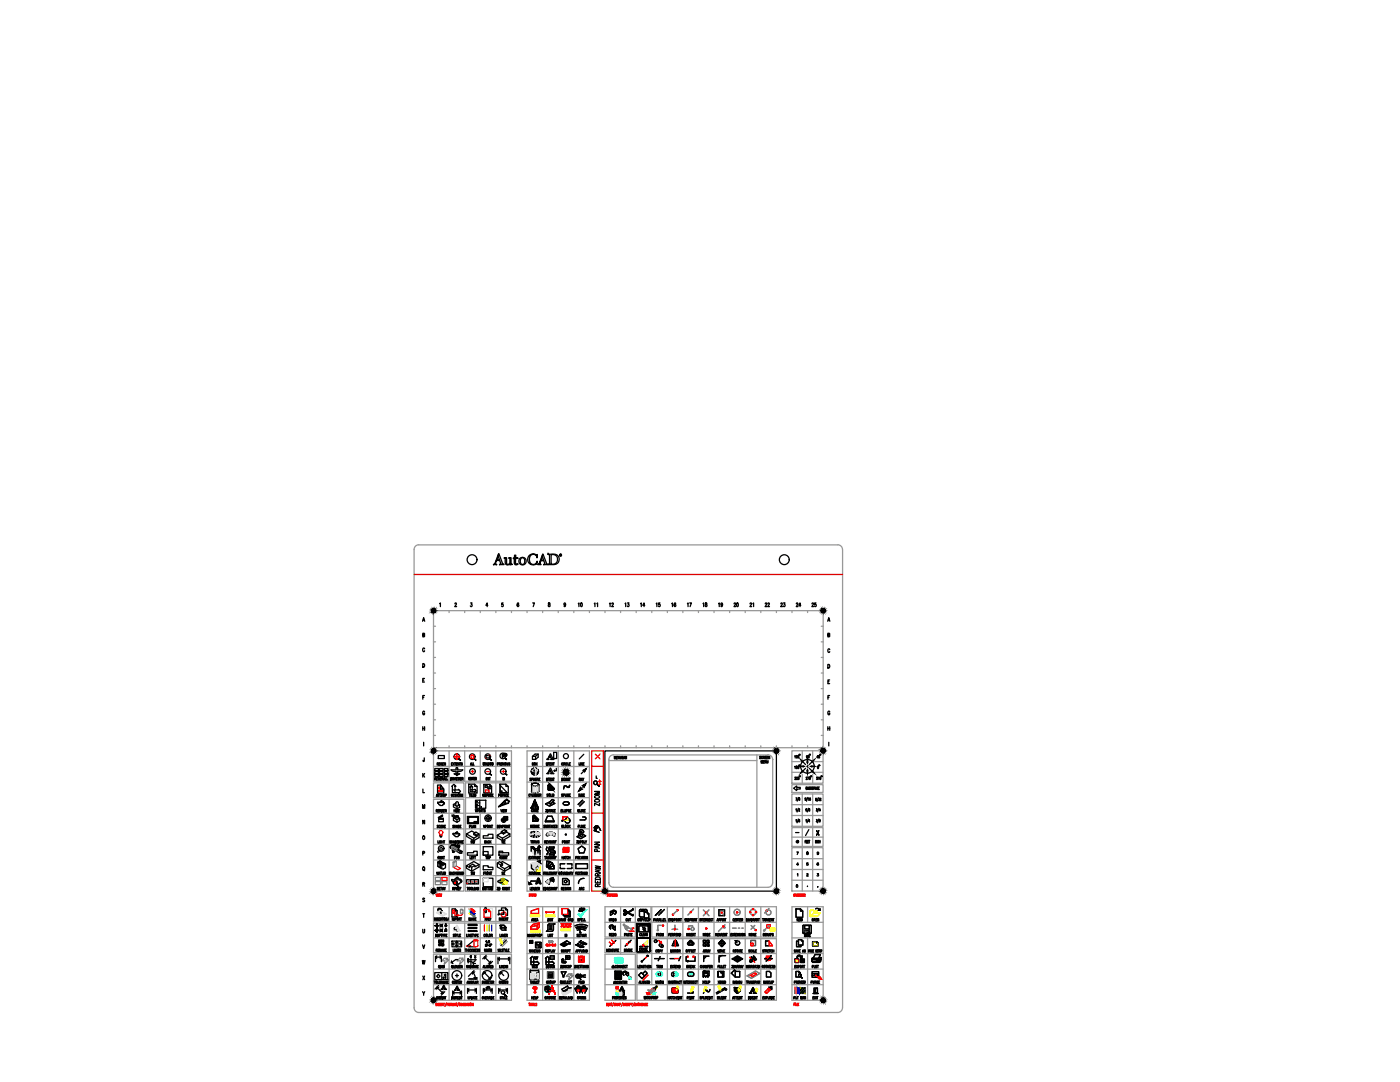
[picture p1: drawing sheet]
<svg xmlns="http://www.w3.org/2000/svg" width="279mm" height="216mm" viewBox="0 0 279 216" stroke-linecap="round" stroke-linejoin="round" font-family="sans-serif">
<defs><g id="words">
<g font-size="3.5" fill="#989898">
<text x="114.7" y="122.4">10</text>
<text x="123.8" y="122.4">13</text>
<text x="127" y="122.4">14</text>
<text x="130.2" y="122.4">15</text>
<text x="133.3" y="122.4">16</text>
<text x="139.3" y="122.4">18</text>
<text x="142.5" y="122.4">19</text>
<text x="145.7" y="122.4">20</text>
<text x="148.9" y="122.4">21</text>
<text x="154.9" y="122.4">23</text>
</g>
<g font-size="3.5">
<text x="117.8" y="122.4">11</text>
<text x="151.7" y="122.4">22</text>
<text x="161.2" y="122.4">25</text>
<text x="83.3" y="193.7">W</text>
<text x="114.3" y="196.1">abc</text>
</g>
<g font-size="3.1">
<text x="160.2" y="152.4">90</text>
<text x="162.3" y="154.5">0</text>
<text x="162.3" y="152.4">45</text>
<text x="89.6" y="158.8" transform="rotate(-90 89.6 158.8)">45</text>
<text x="102" y="157" transform="rotate(-90 102 157)">IN</text>
<text x="93.1" y="169.3">NW</text>
<text x="99.5" y="169.3">NE</text>
<text x="158" y="173.9">4</text>
<text x="158" y="169.3">@</text>
<text x="160.2" y="173.9">5</text>
<text x="93.1" y="175.7">SW</text>
<text x="160.2" y="176">2</text>
<text x="111.8" y="188">ID</text>
</g>
<text font-size="3.1" fill="#ff0" x="99.1" y="175.7">SE</text>
<g font-size="2.6">
<text x="160.2" y="178.2">.</text>
<text x="162.3" y="178.2">,</text>
</g>
</g></defs>
<!-- layer: Text English -->
<g fill="none" stroke="#000" stroke-width=".25">
<path d="M84.3 124l.2-.8 .3 .8M84.4 132.4a.36 .36 0 0 1 .3 .4 .36 .36 0 0 1-.3 .3zM84.4 126.7l.3-.1v-.2h-.3v.7l.3-.1-.1-.3M84.4 139.1h.2M84.4 135.7h.2M84.4 123.7h.3M84.7 138.8h-.3v.7M84.7 135.4h-.3v.7h.3M84.7 129.5a.2 .2 0 0 0-.2-.2 .2 .2 0 0 0-.1 .3l.1 .4 .2-.1M87.8 120.5l.1-.2v.7M90.8 120.5a.16 .16 0 0 1 .2-.2 .16 .16 0 0 1 .1 .3l-.4 .4h.4M93.9 120.3h.3l-.1 .3a.21 .21 0 0 1 .1 .3 .21 .21 0 0 1-.3 0"/>
<path d="M97.4 120.8h-.4l.2-.5v.7M100.4 120.3h-.3v.3a.21 .21 0 0 1 .3 0 .21 .21 0 0 1 0 .3 .21 .21 0 0 1-.3 0M103.5 120.4v-.1a.33 .33 0 0 0-.3 .4 .33 .33 0 0 0 .3 .3 .21 .21 0 0 0 0-.3 .21 .21 0 0 0-.2-.1l-.1 .2M106.3 120.3h.4l-.3 .7M109.5 120.3v.3a.24 .24 0 0 1 .3 .2 .24 .24 0 0 1-.3 .2 .35 .35 0 0 1 .3-.5l-.1-.2zM112.9 120.6l-.1 .1a.2 .2 0 0 1-.3-.2 .2 .2 0 0 1 .3-.2 .36 .36 0 0 1 .1 .5 .36 .36 0 0 1-.3 .2v-.1M122.1 120.5v-.1a.17 .17 0 0 1 .3-.1 .17 .17 0 0 1 0 .3l-.3 .4h.3M137.6 120.3h.4l-.3 .7M159.8 120.8h-.4l.3-.5v.7M165.2 124l.2-.8 .2 .8M165.2 132.6a.36 .36 0 0 1 .4 .3 .36 .36 0 0 1-.4 .4zM165.2 126.7h.3v-.3h-.3v.7l.4-.1-.2-.3"/>
<path d="M165.2 139.1h.2M165.2 136h.2M165.3 123.7h.2M165.6 138.8h-.4v.7M165.6 135.7h-.4v.7h.4M165.6 129.6a.2 .2 0 0 0-.3-.1 .2 .2 0 0 0-.1 .2v.2a.2 .2 0 0 0 .1 .3 .2 .2 0 0 0 .3-.2M84.4 145v.7M84.4 154.3v.8M84.4 145.4h.3M84.4 157.5v.7h.3M84.5 154.7l.2 .4M84.5 148.1v.7"/>
<path d="M84.7 151.2l-.1 .7h-.2v-.2M84.7 142.1a.2 .2 0 0 0-.2-.2 .2 .2 0 0 0-.1 .3v.2a.2 .2 0 0 0 .2 .2 .2 .2 0 0 0 .1-.3h-.1M84.7 154.3l-.3 .5M84.7 145v.7M87.3 152.4h.2v-.2h-.2v.5M87.4 152.4l.1 .3M87.6 152.4h.2M87.8 152.2h-.2v.5h.2M88.2 152.3a.18 .18 0 0 0-.3 .1 .18 .18 0 0 0 .3 .2l-.1-.1M88.3 152.4h.2M88.5 152.2h-.2v.5h.2M88.9 152.2v.5l-.2-.5v.5"/>
<path d="M89.9 155.1l.3 .1-.1 .5h-.2zM90.1 152.4h.1M90.3 152.2h-.2v.5h.2M90.4 152.2l.3 .5M90.5 155.2h-.2l.2 .4h-.2M90.6 155.1l.1 .6 .2-.6M90.7 152.2l-.3 .5M90.7 158.6l-.2-.2-.1 .2 .1 .3 .2-.1M90.7 152.2h.3M90.9 152.2v.5M91 155.1v.6M91 158.5h-.2l.2 .3h-.2"/>
<path d="M91.1 152.4h.1M91.1 155.4h.2M91.2 158.4v.5M91.3 152.2h-.2v.5h.2M91.3 155.1h-.2v.6h.2M91.4 155.1l.1 .6 .1-.6 .1 .6 .1-.6M91.6 158.6l-.2-.2-.1 .2 .1 .3 .2-.1M91.6 152.2v.5l-.2-.5v.5M91.7 152.2h.3M91.8 152.2v.5M91.9 155.4h.1M92.1 155.1h-.2v.6h.2"/>
<path d="M92.2 155.4l.2-.1v-.2h-.2v.6M92.3 152.3h-.3l.3 .4-.3-.1M92.3 158.4v.5l-.2-.5v.5M92.3 155.4l.1 .3M93.6 158.4h.3M93.7 155.3l-.1-.2-.1 .2 .1 .3 .1-.1M93.8 158.4v.5M93.8 155.4h.1M93.9 152.7l.1-.5 .1 .5M93.9 152.5h.2M94 158.4v.5M94 155.1h-.2v.5h.2"/>
<path d="M94.1 158.4v.5h.2M94.2 152.2v.5h.2M94.3 155.1v.5l-.2-.5v.5M94.3 155.1h.3M94.4 158.7h.1M94.5 152.2v.5h.1M94.5 155.1v.5M94.6 158.4h-.2v.5h.2M94.6 155.4h.1M94.7 158.4a.24 .24 0 0 1 .3 .3 .24 .24 0 0 1-.3 .2zM94.8 155.1h-.2v.5h.2M94.9 155.4l.2-.1-.1-.2h-.1v.5"/>
<path d="M95 155.4l.1 .2M96.4 158.9v-.5l.1 .5 .2-.5v.5M97 158.5h-.2l.2 .4-.2-.1M97 155.2h.2l-.1 .5-.1-.2zM97.2 158.7h.2v-.2l-.2-.1v.5M97.3 155.1l.1 .6 .1-.6M97.5 158.9l.1-.5 .2 .5M97.5 158.8h.2M97.6 155.1h.2M97.7 155.1v.6M98.1 158.6l-.2-.2-.1 .2 .1 .3 .2-.1M98.2 158.7h.1"/>
<path d="M98.4 158.4h-.2v.5h.2M99.3 152.5l.2-.1v-.2h-.2v.5M99.5 158.7h.2v-.2l-.2-.1v.5M99.6 152.4h.2l.1-.2h-.3v.5M99.7 152.4l.2 .3M100 152.4h.1M100.1 158.5h-.2l.2 .4-.2-.1M100.2 158.7h.2v-.2l-.2-.1v.5M100.2 152.2h-.2v.5h.2M100.3 152.2l.1 .5 .1-.5M100.5 158.9l.2-.5 .1 .5M100.6 158.8h.2"/>
<path d="M100.6 152.2v.5M101.2 158.6l-.2-.2-.1 .2 .1 .3 .2-.1M101.2 152.2l.1 .5 .1-.1v-.4M101.3 158.7h.1M101.5 158.4h-.2v.5h.2M101.8 152.3l-.2-.1 .2 .4h-.3M105.8 158.6l-.2-.2-.1 .2 .1 .3 .2-.1M105.9 158.4l.1 .5M106 155.4l-.2-.1 .2 .4h-.3M106.1 155.5h.2v-.2h-.2v.5M106.1 158.4l-.1 .3M106.2 158.4v.5h.2"/>
<path d="M106.2 152.4h.3v-.2h-.3v.5h.3l-.1-.3M106.5 155.3v.5M106.5 155.5h.2M106.5 158.4v.5M106.7 155.3v.5M106.9 155.5h.1M106.9 158.4v.5l-.2-.5v.5M107 152.2l.2 .5M107 158.4a.24 .24 0 0 1 .3 .3 .24 .24 0 0 1-.3 .2zM107.1 155.3h-.2v.5h.2M107.2 155.5h.2l-.1-.2h-.1v.5M107.2 152.2l-.2 .5"/>
<path d="M107.3 155.5l.1 .3M107.4 158.7h.2M107.6 155.5h.1M107.6 158.4h-.2v.5h.2M107.7 158.7l.3-.1v-.1l-.3-.1v.5M107.8 155.3h-.2v.5h.2M107.9 158.7l.1 .2M109 152.7v-.5l.2 .5 .1-.5v.5M109.1 155.3a.25 .25 0 0 1 .2 .2 .25 .25 0 0 1-.2 .3zM109.4 158.5l-.2-.1 .2 .4h-.3M109.4 155.3h.3M109.4 152.2h.3"/>
<path d="M109.5 152.2v.5M109.5 155.3v.5M109.7 155.5h.2M109.7 152.4h.2M109.9 158.4v.5h.2M110 155.3h-.3v.5h.3M110 152.2h-.3v.5h.3M110.1 155.3l.2 .5M110.1 152.2l.2 .5M110.2 158.4v.5M110.3 155.3l-.2 .5M110.3 152.2l-.2 .5"/>
<path d="M110.3 158.4a.24 .24 0 0 1 .3 .3 .24 .24 0 0 1-.3 .2zM110.4 155.3h.2M110.4 152.2h.2M110.5 152.2v.5M110.5 155.3v.5M112.1 155.3a.25 .25 0 0 1 .2 .2 .25 .25 0 0 1-.2 .3zM112.3 158.5l-.2-.1 .2 .4h-.2M112.3 152.3l-.1-.1-.1 .2 .1 .3 .1-.1M112.4 158.7l.3-.1-.1-.2h-.2v.5M112.4 152.2v.5M112.6 152.4h.2v-.2h-.2v.5M112.7 152.4l.1 .3"/>
<path d="M112.8 158.4v.5h.2M113.1 155.3v.5l-.3-.5v.5M113.1 158.4v.5M113.2 152.3l-.1-.1-.1 .1v.4l.2-.1M113.2 155.3l.2 .5 .1-.5M113.3 152.2v.5h.2M113.5 158.4v.5l-.3-.5v.5M113.6 155.3h.2M113.6 158.7h.2M113.6 152.4h.2M113.7 155.3v.5M113.9 158.4h-.3v.5h.3"/>
<path d="M113.9 152.2h-.3v.5h.3M115.5 158.4l.2 .5M115.6 152.2v.5h.1M115.6 155.5h.2l.1-.2h-.3v.5M115.7 158.4l-.2 .5M115.7 155.5l.2 .3M115.8 158.4v.5h.2M115.9 152.2v.5M115.9 155.8l.2-.5 .1 .5M116 155.6h.1M116 158.4v.5M116.2 152.2v.5l-.2-.5v.5"/>
<path d="M116.3 155.3l.1 .5M116.4 158.4v.5l-.3-.5v.5M116.4 152.4h.1M116.5 158.7h.1M116.5 155.3l-.1 .2M116.6 152.2h-.2v.5h.2M116.7 158.4h-.2v.5h.2M118.7 159.6a.49 .49 0 0 1 .6-.2 .49 .49 0 0 1 .3 .5 .49 .49 0 0 1-.5 .2 .49 .49 0 0 1-.4-.5zM118.7 158.9a.49 .49 0 0 1 .6-.2 .49 .49 0 0 1 .3 .4 .49 .49 0 0 1-.5 .2 .49 .49 0 0 1-.4-.4zM119 154.8v.5h.2M119.6 157.9h-.9l.9 .3-.9 .3h.9M122.6 151.4v-.5l.2 .5 .1-.5v.5"/>
<path d="M123 151.2h.2M123.3 150.9h-.3v.5h.3M123.6 150.9v.5l-.2-.5v.5M123.7 150.9l.2 .5h.1v-.5M124.1 151.2l.2-.1 .1-.1-.3-.1v.5h.3l-.1-.2M124.4 151.4l.2-.5 .1 .5M124.5 151.2h.2M124.8 151.2l.2-.1v-.1l-.2-.1v.5M124.9 151.2l.2 .2M151.8 151h-.2l.2 .3v.1l-.2-.1M151.9 152.3v-.5l.1 .5 .2-.5v.5M152.2 151l-.2-.1-.1 .2 .1 .3 .2-.1"/>
<path d="M152.3 151.1h.2l.1-.1-.3-.1v.5M152.3 152h.2M152.4 151.1l.2 .3M152.6 151.8h-.3v.5h.3M152.7 151.1h.1M152.9 150.9h-.2v.5h.2M152.9 151.8v.5l-.2-.5v.5M153 151.1h.2M153 151.8l.1 .5 .2-.5M153.3 150.9h-.3v.5h.3M153.6 150.9v.5l-.2-.5v.5M158.6 153l.1-.1v.5"/>
<path d="M158.6 155.2l.2-.1-.2 .4h.2M158.6 150.8h.1v.4M158.8 159.2h.2l-.1 .5M158.9 152.9l.2 .3-.1 .2-.1-.2 .2-.3zM158.9 150.8h.2l-.1 .2 .1 .1-.1 .1h-.1M158.9 155.2l.2-.1-.2 .4h.3M159.3 159.1l-.2 .8M159.5 159.2l.1 .3-.1 .2-.1-.2 .2-.2zM159.5 155.1h-.2v.2l.1-.1 .1 .3-.2-.1M160.9 159.2v.5l-.2-.5v.5M160.9 157.3l.2-.1v-.2h-.2v.5h.2l-.1-.2M160.9 155.2l.2-.1-.2 .4h.2"/>
<path d="M161.1 157.5l.2-.5 .1 .5M161.2 155.1h.2l-.2 .4M161.2 157.4h.1M161.2 159.1l-.2 .8M161.3 159.3l.1-.1v.5M161.7 157.2l-.1-.2-.2 .2 .2 .3 .1-.1M161.7 159.3l-.1-.1v.2l.1 .3v-.3l-.1 .1M161.8 157v.5M161.9 157.2l.1 .3M162 157l-.2 .4M162.3 157.1l-.2-.1 .2 .5h-.2M162.4 157.3l.2-.1v-.2h-.2v.5"/>
<path d="M162.7 157.5l.1-.5 .1 .5M162.7 157.4h.2M163 159.3v.5l-.2-.5v.5M163.2 157.2l-.1-.2-.1 .2 .1 .3 .1-.1M163.3 159.2l-.2 .7M163.3 157.3h.1M163.4 159.3h.2v.3l-.1 .2-.1-.1M163.5 157h-.2v.5h.2M163.7 159.4l.1-.1-.1 .5h.2M165.2 145.4h.4M165.2 145v.7M165.4 148.1v.7"/>
<path d="M165.6 142.1a.2 .2 0 0 0-.3-.2 .2 .2 0 0 0-.1 .3v.1a.21 .21 0 0 0 .2 .3 .21 .21 0 0 0 .2-.3h-.1M165.6 145v.7M84.3 161.3v-.7l.2 .7 .3-.7v.7M84.4 176.5l.3-.1v-.2l-.3-.1v.7M84.4 170.3l.3-.1v-.3h-.3v.7M84.4 173h.1a.34 .34 0 0 1 .3 .3 .34 .34 0 0 1-.4 .3l-.1-.2zM84.4 166.8h.1a.34 .34 0 0 1 .3 .4 .34 .34 0 0 1-.4 .3l-.1-.3zM84.5 176.5l.2 .3M84.6 173.5l.1 .3M84.7 179.3h-.3v.2l.3 .2v.1h-.3M84.7 163.7v.7l-.3-.7v.7M87.1 161.8l.2-.1v-.1l-.2-.1v.5"/>
<path d="M87.2 161.8l.1 .2M87.2 174.5v-.5l.2 .5 .1-.5v.5M87.4 167.8v.4h.2M87.4 171.1h.2l.1-.2h-.3v.5M87.4 161.8h.2M87.5 164.7h-.3l.2 .4h-.2M87.5 177.2l-.2-.1 .2 .4h-.2M87.6 171.1l.1 .3M87.6 174.5l.1-.5 .2 .5M87.6 177.3h.2M87.6 174.3h.2M87.7 161.5h-.3v.5h.3"/>
<path d="M87.7 167.8v.4M87.8 171.4v-.5l.1 .5 .2-.5v.5M87.8 164.8v-.1l-.2 .1 .1 .3 .1-.1M87.9 177.1h-.3v.5h.3M87.9 174h.2M87.9 177.1h.3M88 164.9h.1M88 161.5v.5l-.2-.5v.5M88 174v.5M88 177.1v.5M88.1 167.9l-.1-.1-.2 .1 .1 .3h.2l-.1-.1M88.1 161.5a.24 .24 0 0 1 .3 .3 .24 .24 0 0 1-.3 .2z"/>
<path d="M88.2 171.4l.1-.5 .1 .5M88.2 167.8v.4M88.2 168h.2M88.2 164.7h-.2v.5h.2M88.2 171.2h.2M88.2 174v.5h.2M88.3 177.1l.1 .5 .1-.2v-.3M88.4 167.8v.4M88.5 170.9h.2M88.5 161.8h.2M88.5 174v.5M88.5 167.8h.3"/>
<path d="M88.5 164.7v.5l-.2-.5v.5M88.6 177.1l.1 .5 .2-.5M88.6 170.9v.5M88.7 167.8v.4M88.7 174.2h.2v-.2h-.2v.5l.2-.1-.1-.2M88.7 164.9h.1M88.7 161.5h-.2v.5h.2M88.8 161.8l.3-.1v-.1l-.3-.1v.5M88.9 164.7h-.2v.5h.2M89 161.8l.1 .2M89.7 174.2h.2v-.2h-.2v.5l.2-.1v-.2M90 167.8h-.2l.2 .4h-.2"/>
<path d="M90 174.5l.2-.5 .1 .5M90.1 174.3h.2M90.1 168h.3M90.1 167.8v.4M90.3 177.3h.3v-.2h-.3v.5M90.4 167.8v.4M90.5 168.2l.1-.4 .1 .4M90.5 177.3l.1 .3M90.5 168.1h.2M90.6 164.7h-.3l.3 .4h-.3M90.6 161.8h.3M90.6 161.5v.5"/>
<path d="M90.6 174.1l-.1-.1-.1 .2 .1 .3 .1-.1M90.7 171.1h.2M90.7 177.3h.2v-.2h-.2v.5M90.7 164.9h.3M90.7 164.7v.5M90.8 174v.5M90.8 167.8a.24 .24 0 0 1 .3 .2 .24 .24 0 0 1-.3 .2zM90.9 174.2l.1 .3M90.9 161.5v.5M90.9 170.9h-.2v.5M91 164.7v.5M91 161.5v.5"/>
<path d="M91 174l-.2 .3M91.1 165.2l.1-.5 .1 .5M91.1 177.3h.2v-.2h-.2v.5M91.1 165h.2M91.2 161.5a.24 .24 0 0 1 .2 .3 .24 .24 0 0 1-.2 .2zM91.2 168h.1M91.2 177.3l.1 .3M91.4 174.1l-.1-.1-.2 .1 .1 .4 .2-.1-.1-.1M91.4 167.8h-.2v.4h.2M91.4 164.7h.2a.26 .26 0 0 1 .1 .3 .26 .26 0 0 1-.3 .2zM91.4 177.3h.2M91.5 174.2h.2v-.2h-.2v.5"/>
<path d="M91.5 167.8a.24 .24 0 0 1 .3 .2 .24 .24 0 0 1-.3 .2zM91.5 161.8h.2M91.6 174.2l.1 .3M91.7 171l-.1-.1-.2 .1 .1 .4 .2-.1-.1-.1M91.7 177.1h-.3v.5h.3M91.7 161.5h-.2v.5h.2M91.8 177.3h.1M91.8 164.9h.1M92 177.1h-.2v.5M92 164.7h-.2v.5h.2M92.1 174v.5l-.2-.5v.5M92.1 167.9l-.1-.1-.1 .1 .1 .3 .1-.1h-.1"/>
<path d="M93.2 177.1h.3M93.3 177.1v.5M93.7 164.9h.2v-.2h-.2v.5M93.8 170.9v.5h.2M94.1 164.7v.5h.2M94.1 171.1h.1M94.3 177.1v.5h.2M94.3 165.2l.1-.5 .2 .5M94.3 170.9h-.2v.5h.2M94.3 165h.2M94.4 171.1h.2M94.6 177.3h.2v-.2h-.2v.5l.2-.1v-.2"/>
<path d="M94.7 170.9h-.3v.5M94.7 170.9h.2M94.8 170.9v.5M94.9 161.5l.1 .5 .1-.5M94.9 177.6l.2-.5 .1 .5M94.9 164.7v.5l-.2-.5v.5M95 177.4h.2M95.2 161.8h.2v-.2l-.2-.1v.5M95.3 177.3h.2v-.2h-.2v.5M95.4 177.3l.1 .3M96 161.8l.2-.1v-.1l-.2-.1v.5M96.1 161.8l.1 .2"/>
<path d="M96.3 161.5h.2M96.3 177.3h.2v-.2h-.2v.5l.3-.1-.1-.2M96.4 161.5v.5M96.5 164.7l.1 .5 .2-.5M96.8 174.2h.2l.1-.2h-.3v.5M96.8 161.6h-.2l.2 .4h-.2M96.9 164.9h.2v-.2h-.2v.5M96.9 170.9h.3M97 174.2l.1 .3M97 168.2l.2-.4 .1 .4M97 177.1h.6M97.1 170.9v.5"/>
<path d="M97.1 168.1h.1M97.2 177.1v.5M97.4 177.1v.5M97.6 164.7v.5M97.6 171.1h.3v-.2h-.3v.5M97.6 167.9l-.1-.1-.1 .1 .1 .3 .1-.1M97.8 167.8v.4M97.8 174v.5l-.2-.5v.5M97.9 168l.1 .2M97.9 174h.3M98 164.7v.5l-.2-.5v.5M98 167.8l-.2 .3"/>
<path d="M98 177.6v-.5l.2 .5 .1-.5v.5M98 174v.5M98.1 164.7h.2M98.2 164.7v.5M99.2 177.1h.2l-.1 .2 .1 .1-.1 .2-.1-.1M99.3 164.7a.24 .24 0 0 1 .2 .2 .24 .24 0 0 1-.2 .3zM99.6 177.1a.25 .25 0 0 1 .2 .2 .25 .25 0 0 1-.2 .3zM99.6 164.7a.24 .24 0 0 1 .3 .2 .24 .24 0 0 1-.3 .3zM99.8 171.1h.2v-.2h-.2v.5M99.9 171.1l.1 .3M99.9 164.7l.2 .5 .1-.5M99.9 161.5l.2 .5 .1-.5"/>
<path d="M100.2 170.9v.5M100.3 164.9h.2v-.2h-.2v.5M100.3 161.5v.5M100.4 161.8h.2M100.5 171a.18 .18 0 0 0-.2 .1 .18 .18 0 0 0 .2 .2v-.1M100.7 177.3h.2v-.2h-.2v.5M100.7 161.5h-.3v.5h.3M100.7 171.1h.2M100.7 170.9v.5M100.7 161.5l.1 .5 .1-.5 .1 .5 .1-.5M100.8 177.3l.1 .3M100.9 170.9v.5"/>
<path d="M101 170.9h.2M101.1 177.3h.2v-.2h-.2v.5l.2-.1-.1-.2M101.1 164.7v.5M101.1 170.9v.5M101.4 177.1v.5M101.4 164.7v.5l-.2-.5v.5M101.5 177.1h.3M101.5 164.7h.3M101.6 177.1v.5M101.6 164.7v.5M105.6 171.1h.1M105.6 174.2h.2v-.2h-.2v.5"/>
<path d="M105.7 174.2l.2 .3M105.8 177.1v.5h.2M105.8 170.9h-.2v.5h.2M105.9 164.6l.1 .5 .1-.5v.5l.1-.5M105.9 170.9l.2 .5M105.9 167.8h.3M106 174.2h.1M106 167.8v.4M106.1 177.3h.1M106.1 170.9l-.2 .5M106.2 170.9h.3M106.2 174h-.2v.5h.2"/>
<path d="M106.3 174l.1 .5 .1-.5M106.3 177.1h-.2v.5h.2M106.3 161.7l-.1-.2-.1 .2 .1 .3 .1-.1M106.3 164.9h.2M106.3 170.9v.5M106.4 177.6l.1-.5 .1 .5M106.4 177.4h.2M106.5 171.1h.3v-.2h-.3v.5M106.6 164.6h-.3v.5h.3M106.6 168h.2l.1-.2h-.3v.4M106.7 164.6a.24 .24 0 0 1 .2 .3 .24 .24 0 0 1-.2 .2zM106.7 171.1l.1 .3"/>
<path d="M106.7 177.1a.25 .25 0 0 1 .3 .2 .25 .25 0 0 1-.3 .3zM106.8 168l.1 .2M106.9 170.9l.1 .5 .1-.1 .1-.4M107 167.8l.1 .4 .1-.1v-.3M107 174v.5h.2M107.1 161.5v.5l-.3-.5v.5M107.1 177.3h.1M107.2 161.8h.2M107.3 174l.1 .5 .2-.5M107.3 170.9a.24 .24 0 0 1 .2 .2 .24 .24 0 0 1-.2 .3zM107.3 164.8l-.1-.2-.2 .2 .1 .3h.2l-.1-.1M107.3 177.1h-.2v.5h.2"/>
<path d="M107.4 164.9h.1M107.4 177.3h.3l-.1-.2h-.2v.5M107.4 161.5h-.2v.5h.2M107.6 177.3l.1 .3M107.6 167.8h-.2l.2 .4h-.2M107.6 164.6h-.2v.5h.2M107.6 174.2h.2M107.7 171.1h.1M107.9 174h-.3v.5h.3M107.9 170.9h-.2v.5h.2M108.5 174.2h.2v-.2h-.2v.5M108.5 177.3h.1"/>
<path d="M108.6 174.2l.1 .3M108.7 168h.2v-.2h-.2v.4M108.7 170.9h.2M108.7 177.1h-.2v.5h.2M108.8 164.7h-.3l.3 .4h-.3M108.8 170.9v.5M108.8 168l.1 .2M108.8 177.1l.2 .1-.1 .4h-.1zM108.9 174l.1 .5 .1-.5M108.9 164.6l.1 .5 .1-.1v-.4M108.9 161.5h.2l-.1 .2 .1 .2-.1 .1-.1-.1M109 171.4l.1-.5 .1 .5"/>
<path d="M109 171.2h.2M109 168h.2M109.2 161.5a.24 .24 0 0 1 .3 .3 .24 .24 0 0 1-.3 .2zM109.2 174v.5h.3M109.3 167.8h-.3v.4h.3M109.3 164.9h.2v-.2l-.2-.1v.5M109.3 171.1h.2v-.2h-.2v.5h.2v-.3M109.3 167.8l.2 .4 .1-.4M109.4 164.9l.1 .2M109.4 177.2l-.2-.1 .1 .5 .1-.1-.1-.1M109.5 177.3h.2M109.5 174.2h.2"/>
<path d="M109.6 161.8h.1M109.6 164.9h.2M109.8 177.1h-.3v.5h.3M109.8 174h-.3v.5h.3M109.8 161.5h-.2v.5M109.9 164.6h-.3v.5M109.9 162l.1-.5 .1 .5M109.9 165.1l.1-.5 .2 .5M109.9 171h-.2l.2 .2-.1 .2-.1-.1M109.9 167.8h-.2l.2 .4h-.2M109.9 161.9h.2M109.9 165h.2"/>
<path d="M110.1 170.9v.5l.2-.1v-.4M110.1 167.8v.4l.2-.1v-.3M110.1 174.1h-.2l.2 .4-.2-.1M110.1 177.2l-.2-.1 .2 .4h-.2M110.2 174l.1 .5 .2-.1v-.4M110.2 177.1l.1 .5 .2-.5M110.4 171.1h.2v-.2h-.2v.5M110.4 168h.2v-.2h-.2v.4M110.5 161.7l-.2-.2-.1 .2 .1 .3 .2-.1M110.5 164.8l-.2-.2-.1 .2 .1 .3 .2-.1M110.6 171.1l.1 .3M110.6 168l.1 .2"/>
<path d="M110.6 174.2h.2v-.2h-.2v.5M110.6 161.8h.2M110.6 177.3h.2v-.2h-.2v.5M110.6 164.9h.2M110.7 174.2l.2 .3M110.8 177.3l.1 .3M110.8 168h.1M110.8 171.1h.1M110.8 161.5h-.2v.5h.2M110.9 164.6h-.3v.5h.3M111 177.3h.1M111 174.2h.1"/>
<path d="M111 170.9h-.2v.5M111 167.8h-.2v.4M111.2 164.7h-.2l.2 .4h-.3M111.2 177.1h-.2v.5M111.2 174h-.2v.5M111.6 174.2h.2v-.2h-.2v.5l.2-.1-.1-.2M112 161.8h.1M112 177.3h.3v-.2h-.3v.5M112.1 164.9h.2l.1-.2-.3-.1v.5h.3l-.1-.2M112.2 171.1h.2M112.2 177.3l.1 .3M112.2 170.9v.5"/>
<path d="M112.2 161.5h-.2v.5h.2M112.2 168h.2v-.2h-.2v.4M112.3 161.5v.5h.2M112.3 174l.1 .5 .2-.1v-.4M112.4 177.3h.2M112.4 170.9v.5M112.5 171.4l.1-.5 .2 .5M112.5 164.6v.5h.2M112.6 171.2h.1M112.6 161.5v.5h.2M112.6 177.1h-.2v.5h.2M112.8 170.9h.3"/>
<path d="M112.9 161.5v.5M112.9 170.9v.5M113 174v.5l-.3-.5v.5M113 167.8v.4M113 177.2l-.1-.1-.1 .1v.4l.2-.1-.1-.1M113 161.8h.2v-.2l-.2-.1v.5M113.1 174a.24 .24 0 0 1 .2 .2 .24 .24 0 0 1-.2 .3zM113.1 177.1v.5M113.4 167.8v.4l-.3-.4v.4M113.4 174.5l.1-.5 .2 .5M113.4 171a.18 .18 0 0 0-.3 .1 .18 .18 0 0 0 .3 .2M113.4 164.8l-.1-.2-.1 .2v.3l.2-.1"/>
<path d="M113.5 174.3h.1M113.5 167.8h.2M113.5 171.1h.3M113.5 170.9v.5M113.5 164.6v.5M113.6 167.8v.4M113.6 161.6h-.2l.2 .4h-.2M113.6 164.9l.2 .2M113.7 161.8h.2M113.8 174.2h.2v-.2h-.2v.5M113.8 170.9v.5M113.8 164.6l-.3 .4"/>
<path d="M113.9 177.1v.5l-.3-.5v.5M113.9 174.2l.1 .3M114 161.5h-.3v.5h.3M114.1 174l.1 .5M114.4 174l-.2 .2M114.9 171.1h.2v-.2h-.2v.5M114.9 174.2h.2l.1-.2h-.3v.5M115 174.2l.2 .3M115.1 167.8h.2l-.1 .2 .1 .2h-.2M115.3 174.2h.1M115.3 162v-.5l.2 .5 .1-.5v.5M115.4 164.9h.2v-.2l-.2-.1v.5"/>
<path d="M115.4 167.8a.24 .24 0 0 1 .3 .2 .24 .24 0 0 1-.3 .2zM115.5 174h-.2v.5h.2M115.6 177.6l.1-.5 .2 .5M115.6 170.9v.5h.3M115.6 177.4h.2M115.7 164.6v.5h.3M115.7 161.5v.5h.3M115.8 168h.2v-.2h-.2v.4M115.9 174.1a.18 .18 0 0 0-.3 .2 .18 .18 0 0 0 .3 .1M115.9 170.9l.1 .5M115.9 174h.3M116 177.3h.2l-.1-.2h-.1v.5"/>
<path d="M116 164.6v.5M116.1 161.5v.5M116.1 174v.5M116.1 177.3l.1 .3M116.2 170.9l-.2 .2M116.2 174.5l.2-.5 .1 .5M116.3 174.3h.1M116.4 164.6v.5l-.2-.5v.5M116.4 161.5v.5l-.2-.5v.5M116.5 171a.18 .18 0 0 0-.3 .1 .18 .18 0 0 0 .3 .2l-.1-.1M116.6 177.2l-.2-.1-.1 .2 .1 .3 .2-.1M116.6 167.8v.4h.2"/>
<path d="M116.6 164.9h.1M116.6 161.8h.1M116.8 167.8l.1 .4M116.8 164.6h-.2v.5h.2M116.8 161.5h-.2v.5h.2M116.8 174v.5l-.2-.5v.5M117.1 167.8l-.2 .2M117.2 174.1l-.1-.1-.1 .1 .1 .4 .1-.1-.1-.1M117.2 170.9v.5l-.2-.5v.5M118.7 168h.9l-.9 .5h.9M118.8 175.7v.5h1v-.5M118.8 172.8l1 .1-1 .2 1 .2-1 .2"/>
<path d="M118.9 175.1a.54 .54 0 0 1 .6-.1 .54 .54 0 0 1 .3 .5h-1zM119.2 169.9l-.1-.5-.4 .1v.4h.9M119.3 176.9l-.1-.4-.3-.1-.1 .5h1M119.3 174.8l-.1-.5h-.3l-.1 .5h1M119.3 175.9v.3M119.3 168.8v.4M119.5 173.7v.3M119.6 168.7l-.9 .3 .9 .3M119.6 160.3v.5l-.9-.5v.5M119.8 173.6l-1 .3 1 .2M119.8 176.4l-.5 .2M119.8 174.3l-.5 .2"/>
<path d="M158.9 163.6v-.1v.5M158.9 161.5v-.1v.5M159 170h.3l-.2 .5M159.3 163.4l-.2 .8M159.3 161.3l-.2 .7M159.4 161.5l.2-.1-.2 .5h.2M159.4 163.5l.2 .3-.1 .2-.1-.2 .2-.2zM160.9 163.6v-.1v.5M161 161.4h-.1v.2h.1v.2h-.2M161 170l.1 .2a.17 .17 0 0 1 .2 .1 .17 .17 0 0 1-.1 .2 .17 .17 0 0 1-.2-.2l.3-.2zM161.3 163.4l-.2 .8M161.3 161.3l-.2 .7"/>
<path d="M161.4 167.7h.2M161.4 165.5l-.6 1.2M161.4 161.4l.2 .5-.2-.3 .2-.2zM161.6 163.8h-.2l.1-.3v.5M162.8 167.7v.5M162.9 163.5h.2v.4l-.1 .1-.1-.1M162.9 161.4h.2v.3l-.1 .2-.1-.1M163 166.6l.4-.9-.4 .9M163.1 167.7v.5l-.2-.5v.5M163.4 170.2l-.3 .1a.15 .15 0 0 1 0-.3 .18 .18 0 0 1 .3 .2l-.1 .3-.2-.1M163.4 167.8l-.2-.1v.2v.3l.2-.1M163.4 163.4l-.2 .8"/>
<path d="M163.4 161.3l-.2 .7M163.4 166.6l-.4-.9 .4 .9M163.5 167.7v.5M163.5 167.9h.2M163.5 163.5l.1 .5-.1-.2 .2-.3zM163.7 167.7v.5M163.7 161.7h-.2l.1-.3v.5M84.3 197.9l.2 .3v.4M84.3 188.5l.2 .8 .3-.8M84.4 185.4v.6l.1 .2 .2-.2v-.6M84.4 194.8l.3 .7M84.4 182.3h.3"/>
<path d="M84.5 182.3v.7M84.7 194.8l-.3 .7M84.8 197.9l-.3 .3M86.6 195.8h.3M86.7 183.1v.5M86.8 195.8v.4M86.9 186.4l.3 .1-.2 .4h-.1zM87 189.6h.3v-.2h-.3v.5M87.1 183.1v.5l-.3-.5v.5M87.2 198.9l.2 .2-.1 .2h-.1zM87.2 189.6l.1 .3M87.3 186.4a.24 .24 0 0 1 .3 .3 .24 .24 0 0 1-.3 .2z"/>
<path d="M87.3 195.8v.4h.2M87.4 189.6h.2M87.4 183.2h-.2l.2 .4h-.2M87.5 198.9v.4M87.6 187.6h.2l-.1 .4h-.1zM87.6 183.4h.1M87.6 196h.1M87.6 199.3v-.4l.2 .4 .1-.4v.4M87.7 189.4h-.3v.5h.3M87.7 186.7l.2-.1v-.2h-.2v.5M87.7 193l.1 .2M87.8 183.1h-.2v.5h.2"/>
<path d="M87.8 188.4l-.1-.2-.1 .1v.4l.2-.1h-.1M87.8 195.8h-.2v.4h.2M87.9 187.6l.1 .4 .1-.4v.4l.1-.4M87.9 192.7h.2l-.1 .4h-.1zM87.9 188.2l.1 .5 .1-.5v.5l.1-.5M87.9 183.4h.2v-.2l-.2-.1v.5M87.9 196h.2v-.2h-.2v.4M88 186.4h.2M88 189.4v.5l-.2-.5v.5M88 199.1h.2M88 196l.2 .2M88 183.4l.2 .2"/>
<path d="M88.1 189.9l.1-.5 .2 .5M88.1 186.4v.5M88.1 189.7h.2M88.2 196.2l.2-.4 .1 .4M88.2 183.1h.3M88.3 198.9h-.3v.4h.3M88.3 186.4l.1 .5M88.3 192.7v.4M88.3 196.1h.1M88.3 198.9a.23 .23 0 0 1 .3 .2 .23 .23 0 0 1-.3 .2zM88.3 188.2a.24 .24 0 0 1 .3 .3 .24 .24 0 0 1-.3 .2zM88.4 183.1v.5"/>
<path d="M88.4 193.1v-.4l.1 .4 .1-.4v.4M88.5 189.9v-.5l.1 .5 .1-.5v.5M88.5 186.4l-.1 .2M88.6 187.7l-.2-.1v.4h.2l-.1-.2M88.6 186.7l.3-.1-.1-.2h-.2v.5M88.7 198.9v.4M88.8 198.9h.2M88.8 195.8v.4l-.2-.4v.4M88.9 189.6h.1M88.9 198.9v.4M88.9 183.4h.3v-.2l-.3-.1v.5h.3l-.1-.2M89 186.6h.1"/>
<path d="M89.1 189.4h-.2v.5h.2M89.2 195.9l-.2-.1-.1 .2 .1 .2 .2-.1M89.2 186.4h-.2v.5h.2M89.3 196h.1M89.5 183.1l-.1 .5-.1-.1M89.5 195.8h-.2v.4h.2M90.1 198.9l.3 .2-.2 .2h-.1zM90.3 193v.2M90.3 183.1v.5M90.4 183.6v-.5l.1 .5 .2-.5v.5M90.4 189.4v.5h.2M90.5 192.7v.4h.2"/>
<path d="M90.5 198.9v.4M90.5 195.9l-.1-.1-.1 .2v.2l.2-.1M90.6 199.3v-.4l.1 .4 .2-.4v.4M90.6 196h.1M90.7 186.5l-.2-.1 .2 .4h-.2M90.7 189.4v.5M90.7 186.4h.3M90.8 192.9h.1M90.8 183.4h.2v-.2l-.2-.1v.5M90.8 195.8h-.2v.4h.2M90.9 189.9v-.5l.1 .5 .2-.5v.5M90.9 186.4v.5"/>
<path d="M91 198.9h.2M91 192.7h-.2v.4h.2l.2-.4 .1 .4M91 186.4l.2 .5M91.1 198.9v.4M91.1 193h.1M91.2 195.8v.4l-.3-.4v.4M91.3 195.8h.2M91.3 199.1h.1M91.3 189.4v.5M91.3 186.4l-.1 .2M91.4 195.8v.4M91.4 192.7l.2 .1-.1 .3h-.1z"/>
<path d="M91.4 189.4h.2M91.4 186.4v.5h.2M91.5 198.9h-.2v.4h.2M91.5 189.4v.5M91.6 183.4h.2v-.2l-.2-.1v.5M91.6 196h.1M91.6 198.9l.2 .2-.1 .2h-.1zM91.7 183.4l.1 .2M91.7 186.6h.1M91.7 192.9h.1M91.8 195.8h-.2v.4h.2M91.9 183.1h.2"/>
<path d="M91.9 196h.2v-.2h-.2v.4M91.9 192.7h-.2v.4h.2M91.9 189.4h-.2l.2 .4h-.2M91.9 186.4h-.2v.5h.2M91.9 198.9v.4M92 196l.1 .2M92 183.1v.5M92 198.9h.3M92 192.9l.3-.1-.1-.1h-.2v.4M92.1 198.9v.4M92.2 192.9l.1 .2M92.8 189.4h.3"/>
<path d="M93 189.4v.5M93.1 186.4v.5h.2M93.2 196.2l.1-.4 .1 .4M93.2 189.6h.2M93.2 189.4v.5M93.2 196.1h.2M93.4 198.9l.1 .4 .1-.4M93.4 186.4v.5M93.4 189.4v.5M93.5 192.9h.2v-.2h-.2v.4M93.6 183.1v.5M93.6 189.4v.5"/>
<path d="M93.6 192.9l.1 .2M93.7 183.6v-.5l.1 .5 .2-.5v.5M93.7 199.1h.2l.1-.2h-.3v.4M93.8 195.8v.4l-.3-.4v.4M93.8 186.4v.5l-.2-.5v.5M93.9 192.7l.2 .1-.1 .3h-.1zM93.9 186.6h.2M94 189.5a.18 .18 0 0 0-.3 .1 .18 .18 0 0 0 .2 .2l.1-.1M94.1 183.6l.1-.5 .1 .5M94.1 189.4v.5M94.1 198.9l.2 .2-.1 .2h-.1zM94.1 195.9l-.2-.1 .1 .4h.1v-.1"/>
<path d="M94.1 183.5h.2M94.2 189.6l.1 .3M94.2 186.9h-.3v-.5h.6l.1 .5M94.2 192.7v.4M94.2 195.8l.1 .4 .2-.4M94.3 189.4l-.2 .3M94.3 186.4v.5M94.4 199.3l.1-.4 .2 .4M94.4 199.2h.2M94.6 192.7v.4l-.3-.4v.4M94.6 195.8v.4h.2M94.6 193.1l.2-.4 .1 .4"/>
<path d="M94.7 183.3a.18 .18 0 0 0-.3 .1 .18 .18 0 0 0 .3 .2l-.1-.2M94.7 189.4v.5l-.2-.5v.5M94.7 198.9h.2M94.7 193h.2M94.8 186.4l-.2 .2M94.8 183.4h.1M94.8 198.9v.4M94.8 196.2l.2-.4 .1 .4M94.8 189.6h.2M94.9 186.7l.2-.1v-.1l-.2-.1v.5M94.9 196.1h.1M94.9 192.7h.3"/>
<path d="M95 199.1h.1M95 183.1h-.2v.5h.2M95.1 189.4h-.3v.5h.3M95.1 192.7v.4M95.2 196h.2v-.2h-.2v.4M95.2 198.9h-.2v.4h.2M95.2 186.6h.2M95.3 192.9h.1M95.3 196l.1 .2M95.4 189.4h-.2l.2 .4h-.2M95.5 192.7h-.2v.4h.2M95.5 186.4h-.3v.5h.3"/>
<path d="M95.7 189.4h-.2l.2 .3v.2l-.2-.1M96.3 195.8h.2l-.1 .4h-.1zM96.4 193.1l.1-.4 .2 .4M96.4 193h.2M96.5 198.9l.2 .4 .1-.4M96.6 195.8v.4M96.7 196.2l.1-.4 .2 .4M96.7 189.4l.1 .5 .1-.1 .1-.4M96.7 192.7v.4h.3M96.7 196.1h.2M96.8 183.1l.2 .5M96.8 186.5l-.1-.1-.1 .1v.3h.2"/>
<path d="M96.9 199.1h.1M97 183.1l-.2 .5M97 196.2v-.4l.2 .4 .1-.4v.4M97 192.7v.4M97.1 198.9h-.2v.4h.2M97.1 183.4h.2l.1-.2-.3-.1v.5M97.2 199.1h.2v-.2h-.2v.4M97.2 183.4l.2 .2M97.3 186.4v.5h.2M97.3 189.4v.5l-.2-.5v.5M97.3 199.1l.1 .2M97.4 192.8l-.2-.1v.4h.2l-.1-.2"/>
<path d="M97.4 196h.2M97.5 189.4v.5M97.5 183.4h.1M97.6 199.1h.2v-.2h-.2v.4M97.6 189.4h.2M97.6 195.8h-.2v.4h.2M97.7 199.1l.1 .2M97.7 189.4v.5M97.7 195.8h.2M97.7 192.7v.4l-.2-.4v.4M97.7 183.1h-.2v.5h.2M97.8 183.4h.2"/>
<path d="M97.8 195.8v.4M97.9 192.9h.1M97.9 198.9v.4M98 186.6h.2v-.1l-.2-.1v.5M98 196h.1M98 198.9a.23 .23 0 0 1 .3 .2 .23 .23 0 0 1-.3 .2zM98.1 183.1h-.3v.5M98.1 192.7h-.2v.4h.2M98.1 189.4h-.2l.2 .4h-.2M98.1 186.6l.2 .3M98.2 192.7h.2a.23 .23 0 0 1 0 .3 .23 .23 0 0 1-.2 .1zM98.2 195.8h-.2v.4h.2"/>
<path d="M98.3 196h.2v-.2h-.2v.4M98.4 199.1h.1M98.5 196l.1 .2M98.6 198.9h-.2v.4h.2M99.4 189.9v-.5l.2 .5 .1-.5v.5M99.6 183.1v.5M99.7 196h.2v-.2h-.2v.4M99.7 192.7v.4h.2M99.8 186.4v.5h.2M99.8 196l.1 .2M99.9 189.4v.5h.2M100 196.2l.1-.4 .1 .4"/>
<path d="M100 192.7v.4M100 186.9l.1-.5 .2 .5M100 183.1v.5l-.2-.5v.5M100 196.1h.2M100 198.9h-.2l.2 .4h-.2M100.1 186.7h.1M100.1 198.9h.2M100.2 198.9v.4M100.3 195.8l.2 .2-.1 .2h-.1zM100.3 186.4l.2 .5M100.4 192.7v.4l-.3-.4v.4M100.4 198.9l.1 .4"/>
<path d="M100.4 189.4h-.3l.3 .3-.1 .1h-.2M100.4 183.2h-.3l.3 .4h-.3M100.4 189.4h.3M100.5 192.9h.1M100.5 183.4h.2M100.6 189.4v.5M100.6 186.4l-.1 .2M100.6 198.9l-.1 .2M100.7 195.8v.4M100.7 192.7h-.2v.4h.2M100.7 186.6h.1M100.7 198.9v.4h.2"/>
<path d="M100.7 189.4l.2 .5M100.7 183.1h-.2v.5h.2M100.8 193.1l.1-.4 .1 .4M100.8 195.8l.1 .4h.1v-.4M100.8 193h.2M100.8 183.4h.3v-.2l-.3-.1v.5M100.9 186.4h-.2v.5h.2M101 183.4l.1 .2M101 189.4l-.1 .2M101 199.1h.1M101 186.6h.2v-.2h-.2v.5M101.1 189.4v.5h.2"/>
<path d="M101.1 192.9l.2-.1v-.1h-.2v.4M101.1 186.6l.2 .3M101.2 183.1h.2M101.2 192.9l.1 .2M101.2 198.9h-.2v.4h.2M101.3 183.1v.5M101.4 195.8h-.2l.2 .4h-.3M101.4 189.6h.1M101.6 189.4h-.2v.5h.2M105.3 186.9v-.5l.2 .5 .1-.5v.5M105.7 186.9l.1-.5 .2 .5M105.8 186.7h.1"/>
<path d="M105.8 195.7h.3M105.9 189.6h-.3l.3 .3-.1 .1-.2-.1M105.9 195.7v.5M106 190l.1-.5 .1 .5M106 189.9h.2M106.1 183.8l.1-.5 .1 .5M106.1 196.2l.1-.5 .2 .5M106.1 199.1h.2M106.1 198.9v.4M106.1 196.1h.2M106.1 183.6h.2M106.2 192.6l.1 .5 .2-.1v-.4"/>
<path d="M106.3 189.5l.1 .5 .2-.5M106.3 186.5l-.2-.1 .2 .4h-.2M106.3 198.9v.4M106.5 196h.2v-.2l-.2-.1v.5h.2l-.1-.2M106.5 183.5h.2v-.2h-.2v.5M106.5 199.1h.1M106.6 183.5l.1 .3M106.6 186.5l-.2-.1 .2 .4h-.2M106.7 189.8h.1M106.7 198.9h-.2v.4h.2M106.8 186.7l.2-.1v-.1l-.2-.1v.5M106.8 195.7v.5h.2"/>
<path d="M106.8 183.5h.2M106.8 198.9v.4h.2M106.9 189.5h-.2v.5h.2M106.9 192.8l-.2-.2-.1 .2 .1 .3 .2-.1M107 189.5v.5M107 183.3h-.2v.5h.2l.2-.5 .2 .5M107.1 196h.2M107.1 190v-.5l.2 .5 .1-.5v.5M107.1 199.1h.2v-.2h-.2v.4M107.2 186.6h.2l-.1-.2h-.1v.5M107.2 183.6h.1M107.2 192.7h-.2l.2 .4h-.2"/>
<path d="M107.3 186.6l.1 .3M107.3 195.7h-.2v.5h.2M107.4 195.7h.2M107.5 195.7v.5M107.8 189.6l-.2-.1v.5l.2-.1-.1-.1M107.9 186.7l.2-.1v-.1l-.2-.1v.5M108.8 199.1h.2v-.2h-.2v.4h.2v-.2M108.9 189.8l.2-.1v-.1l-.2-.1v.5M109 189.8l.1 .2M109 192.7l.3 .1-.1 .3h-.2zM109.2 199.1h.2v-.2h-.2v.4M109.2 189.8h.2"/>
<path d="M109.3 199.1l.1 .2M109.3 195.9l-.2-.1 .1 .4h.1l-.1-.2M109.3 183.3l.2 .1-.1 .4h-.1zM109.4 186.4v.5h.2M109.4 192.7l.2 .1-.1 .3h-.1zM109.4 196h.3v-.2l-.3-.1v.5M109.5 189.5h-.3v.5h.3M109.6 189.8l.2-.1v-.2h-.2v.5M109.6 196l.1 .2M109.7 186.4v.5M109.7 183.3v.5M109.7 192.7l.1 .4 .2-.4"/>
<path d="M109.9 198.9l.1 .4 .1-.4v.4l.1-.4M109.9 189.5v.5h.3l.1-.5 .2 .5M110 186.5l-.2-.1 .2 .4h-.2M110.1 183.4l-.3-.1 .3 .4h-.3M110.1 186.4h.2M110.1 183.3h.3M110.2 195.7l.1 .5h.1v-.5M110.2 186.4v.5M110.2 189.9h.2M110.2 183.3v.5M110.3 192.8l-.1-.1-.1 .1 .1 .3 .1-.1M110.5 189.5l.1 .5"/>
<path d="M110.6 198.9h-.3l.3 .3-.1 .1h-.2M110.6 196h.2v-.2l-.2-.1v.5M110.7 192.7h-.2l.2 .4h-.3M110.7 199.1h.1M110.8 189.5l-.2 .3M110.9 198.9h-.2v.4h.2M111.5 183.3a.24 .24 0 0 1 .3 .2 .24 .24 0 0 1-.3 .3zM111.7 199.3v-.4l.1 .4 .1-.4v.4M111.9 192.6a.24 .24 0 0 1 .3 .3 .24 .24 0 0 1-.3 .2zM111.9 183.5h.2v-.2h-.2v.5M112 196.1l.1 .2M112 199.1h.2"/>
<path d="M112 183.5l.1 .3M112.2 183.8l.2-.5 .1 .5M112.3 198.9h-.3v.4h.3M112.3 189.6h-.3l.3 .3-.1 .1-.2-.1M112.3 183.6h.1M112.3 192.6l.2 .1a.25 .25 0 0 1 0 .3 .25 .25 0 0 1-.2 .1zM112.4 195.8h-.2l.2 .4h-.2M112.6 183.3v.5l.1-.5 .1 .5 .1-.5M112.6 196h.1M112.6 198.9v.4l-.2-.4v.4M112.6 189.6l-.1-.1-.1 .2v.3l.2-.1M112.7 192.6l.1 .5h.1v-.5"/>
<path d="M112.7 198.9l.1 .4h.2v-.4M112.8 189.8l.2-.1v-.1l-.2-.1v.5M112.8 195.7h-.2v.5h.2M112.9 189.8l.1 .2M112.9 195.7v.5h.2M113.1 198.9v.4h.2M113.1 189.5v.5M113.3 189.8l.2-.1v-.2h-.2v.5M113.3 192.8v-.1a.18 .18 0 0 0-.3 .2 .18 .18 0 0 0 .3 .1M113.6 189.5h.2M113.7 199.3l.1-.4 .1 .4M113.7 189.5v.5"/>
<path d="M113.7 199.2h.2M113.8 183.5h.2v-.2h-.2v.5M113.9 183.5l.1 .3M114 198.9h.2v.4h-.2zM114.1 183.3a.24 .24 0 0 1 .3 .2 .24 .24 0 0 1-.3 .3zM114.9 190l.1-.5 .2 .5M114.9 189.9h.2M115.3 189.8l.2-.1v-.2h-.2v.5M115.4 186.5l-.2-.1 .2 .4h-.3M115.5 186.6h.1M115.5 183.4l-.2-.1 .2 .4h-.2M115.6 199.1h.1v-.2h-.1v.4"/>
<path d="M115.6 189.8h.3v-.3h-.3v.5M115.6 183.6l.3-.1v-.2h-.3v.5M115.7 186.4h-.2v.5h.2M115.8 186.4h.3l.1 .5 .2-.5M115.8 198.9h.2M115.9 198.9v.4M115.9 186.4v.5M116 189.5v.5h.2M116 183.5h.1M116 198.9v.4M116.3 183.3h-.3v.5h.3M116.4 183.3v.5h.2"/>
<path d="M116.4 186.9l.1-.5 .2 .5M116.4 186.7h.2M116.6 198.9v.4l-.2-.4v.4M116.6 190l.2-.5 .1 .5M116.7 183.3v.5h.2M116.7 189.9h.2M116.8 186.6h.2v-.2h-.2v.5M116.9 186.6l.1 .3M116.9 198.9h-.2l.2 .4h-.2M117 189.5a.24 .24 0 0 1 .3 .3 .24 .24 0 0 1-.3 .2zM121.1 189.9v-.5l.1 .5 .2-.5v.5M121.5 189.6h.2"/>
<path d="M121.6 183.3l.1 .5 .1-.1v-.4M121.6 186.5h.2l.1-.2h-.3v.4M121.7 189.4h-.2v.5h.2M121.8 186.5l.1 .2M121.8 189.9l.1-.5 .2 .5M121.8 189.7h.2M122 186.5h.1M122.2 186.3h-.2v.4h.2M122.2 183.3v.5l-.2-.5v.5M122.2 199.1h.2v-.2h-.2v.4M122.3 192.9h-.2l.1 .2h.1M122.3 186.3a.24 .24 0 0 1 .3 .2 .24 .24 0 0 1-.3 .2z"/>
<path d="M122.3 192.6v.5M122.4 183.3l.2 .2-.1 .3h-.1zM122.4 189.4h-.3l.3 .3-.1 .2-.2-.1M122.5 196.3l.1-.5 .1 .5M122.5 192.9h.2l-.1 .2h-.1M122.5 192.6v.5M122.5 196.1h.2M122.5 189.4l.1 .5 .2-.5M122.6 199.1l.2-.1-.1-.1h-.1v.4M122.7 199.1l.1 .2M122.8 195.8a.24 .24 0 0 1 .3 .2 .24 .24 0 0 1-.3 .3zM122.9 198.9l.2 .1-.1 .3h-.1z"/>
<path d="M122.9 189.6h.2v-.2h-.2v.5M123 189.6l.1 .3M123 192.8v-.1a.18 .18 0 0 0-.2 .2 .18 .18 0 0 0 .2 .1M123.2 199.1h.2v-.2h-.2v.4M123.3 189.6h.1M123.4 195.9l-.1-.1-.1 .1v.3h.2M123.5 189.4h-.2v.5h.2M123.5 199.1h.1M123.6 196h.1M123.7 198.9h-.2v.4h.2M123.8 195.8h-.2v.5h.2M123.8 192.6v.5l-.2-.5v.5"/>
<path d="M123.8 199.1h.2v-.2h-.2v.4M123.9 199.1l.1 .2M124.1 198.9h.2M124.1 195.8v.5l-.2-.5v.5M124.2 192.6v.5l-.3-.5v.5M124.2 198.9v.4M124.2 195.8h.3M124.3 192.9h.2M124.3 195.8v.5M124.4 198.9v.4M124.5 199.1h.1M124.6 192.6h-.3v.5h.3"/>
<path d="M124.6 196h.1M124.6 189.4a.24 .24 0 0 1 .3 .2 .24 .24 0 0 1-.3 .3zM124.6 186.5h.2l.1-.2h-.3v.4M124.7 198.9h-.2v.4h.2M124.8 195.8h-.2v.5h.2M124.9 196h.2v-.2h-.2v.5M124.9 192.8l-.2-.2-.1 .2 .1 .3 .2-.1M125 186.7l.1-.4 .1 .4M125 198.9h-.2l.2 .4h-.2M125 192.6h.2M125 196l.1 .3M125 186.6h.2"/>
<path d="M125 189.4v.5M125.1 189.4l.1 .5 .2-.5M125.1 192.6v.5M125.2 183.4l-.2-.1-.1 .2 .1 .3 .2-.1M125.3 183.3l.1 .5 .1-.1v-.4M125.4 189.4v.5M125.5 186.3h-.2l.2 .3v.1h-.2M125.6 189.4a.24 .24 0 0 1 .2 .2 .24 .24 0 0 1-.2 .3zM125.6 186.3h.3M125.6 183.3h.3M125.7 186.3v.4M125.8 183.3v.5"/>
<path d="M125.9 189.6h.2M125.9 186.5h.2M126.2 189.4h-.3v.5h.3M126.2 186.3h-.3v.4h.3M127.3 192.6v.5h.2M127.5 196.2l.2-.5 .1 .5M127.5 183.4l-.1-.1-.1 .2v.3l.2-.1M127.6 196.1h.1M127.6 192.9h.1M127.6 189.4h.2M127.8 192.6h-.2v.5h.2M127.9 195.7v.5h.2"/>
<path d="M127.9 189.2h-.3v.5h.3M127.9 186.4a.18 .18 0 0 0-.3 .1 .18 .18 0 0 0 .3 .2v-.1M128 189.4h.2v-.2h-.2v.5M128 186.3v.4h.2M128 183.6l.2-.1 .1-.2h-.3v.5M128.1 189.4l.1 .3M128.2 192.6v.5l-.3-.5v.5M128.2 195.7v.5M128.3 189.7l.1-.5 .2 .5M128.3 186.5h.2M128.3 183.3l.2 .5M128.3 189.5h.2"/>
<path d="M128.5 192.8l-.2-.1 .1 .4 .1-.1-.1-.1M128.6 186.3h-.3v.4h.3M128.6 199.3v-.5l.1 .5 .1-.5v.5M128.6 195.9v-.1a.18 .18 0 0 0-.3 .2 .18 .18 0 0 0 .3 .1l-.1-.1M128.6 186.7l.1-.4 .2 .4M128.6 192.6h.2M128.6 183.3l-.1 .2M128.7 186.6h.1M128.7 192.6v.5M128.9 199.3l.1-.5 .1 .5M128.9 189.2h-.3l.3 .3-.3 .1M128.9 195.7v.5l-.2-.5v.5"/>
<path d="M128.9 192.9h.3M128.9 199.2h.2M128.9 192.6v.5M129 183.4l-.2-.1-.1 .2 .1 .3 .2-.1M129 186.5h.2v-.2h-.2v.4M129 189.4h.1M129.1 195.7h.2l-.1 .2 .1 .2-.1 .1-.1-.1M129.1 183.3v.5h.2M129.1 186.5l.1 .2M129.2 198.8h.2M129.2 192.6v.5M129.2 189.2h-.2v.5h.2"/>
<path d="M129.3 198.8v.5M129.3 192.9h.2M129.4 183.3v.5M129.4 195.7a.24 .24 0 0 1 .3 .3 .24 .24 0 0 1-.3 .2zM129.5 183.6l.2-.1v-.2h-.2v.5M129.5 192.6h-.2v.5h.2M129.7 198.9l-.2-.1-.1 .2 .1 .3 .2-.1M129.8 199.1h.2M129.8 198.8v.5M129.9 192.6v.5l-.2-.5v.5M130 198.8v.5M130.1 199.1h.2l-.1-.3h-.1v.5"/>
<path d="M130.4 199.1l.2-.1v-.1l-.2-.1v.5M130.5 183.6l.2-.1v-.2h-.2v.5M130.5 199.1l.1 .2M130.8 183.8l.1-.5 .1 .5M130.8 198.9l.2 .1-.1 .3-.2-.2zM130.8 183.6h.2M130.9 195.7l.1 .5 .1-.5M131 192.6h.3M131 186.5h.2M131.1 199.1l.2-.1-.1-.2h-.1v.5M131.1 189.6l-.1-.1-.1 .2v.3l.2-.1M131.1 183.5h.2l.1-.2h-.3v.5"/>
<path d="M131.2 192.6v.5M131.3 186.3h-.3v.4M131.3 183.5l.1 .3M131.3 186.5h.3v-.2h-.3v.4M131.4 192.9l.2-.1v-.1l-.2-.1v.5M131.5 183.8l.1-.5 .1 .5M131.5 195.7v.5l-.3-.5v.5M131.5 186.5l.1 .2M131.5 183.6h.2M131.5 192.9l.1 .2M131.6 195.7v.5M131.6 189.8l.3-.1-.1-.2h-.2v.5"/>
<path d="M131.7 192.6v.5M131.8 183.3v.5h.2M131.9 193.1v-.5l.1 .5 .2-.5v.5M131.9 189.5l.2 .5M132.1 186.7v-.4l.1 .4 .2-.4v.4M132.1 183.3v.5h.2M132.2 189.5l-.1 .3M132.4 195.7v.5l-.2-.5v.5M132.4 183.5h.2M132.6 183.3h-.2v.5h.2M132.7 183.3v.5h.3M133.4 199.1h.2"/>
<path d="M133.4 198.9v.4M133.5 186.5h.2v-.2h-.2v.4M133.5 183.5h.1M133.6 198.9v.4M133.7 195.8h-.3l.3 .4h-.3M133.7 199.3l.1-.4 .2 .4M133.7 183.3h-.2v.5h.2M133.7 199.2h.2M133.8 195.7l.1 .5 .1-.1v-.4M133.8 186.5h.2M133.8 190v-.5l.2 .5 .1-.5v.5M133.8 192.9h.2"/>
<path d="M134 198.9h.2M134 183.3v.5l-.2-.5v.5M134.1 186.3h-.3v.4h.3M134.1 192.6h-.3v.5h.3M134.1 198.9v.4M134.2 196h.2v-.2l-.2-.1v.5h.2l-.1-.2M134.2 186.5h.2v-.2h-.2v.4M134.2 192.6l.2 .5M134.2 183.3l.2 .2-.1 .3h-.1zM134.3 189.5v.5M134.3 186.5l.1 .2M134.4 189.8l.2-.1v-.2h-.2v.5"/>
<path d="M134.4 192.6l-.2 .5M134.5 192.6h.2M134.5 195.7h.2M134.5 186.5h.2l.1-.2h-.3v.4M134.5 189.8l.1 .2M134.5 183.6l.3-.1v-.2h-.3v.5M134.6 199a.18 .18 0 0 0-.3 .1 .18 .18 0 0 0 .3 .2v-.1M134.6 192.6v.5M134.6 195.7v.5M134.7 199.1h.2M134.7 198.9v.4M134.8 189.8l.2-.1v-.1l-.2-.1v.5"/>
<path d="M134.8 196h.2v-.2l-.2-.1v.5M134.8 192.9h.1M134.9 186.5h.1M134.9 189.8l.1 .2M134.9 198.9v.4M134.9 196l.2 .2M135 192.6h-.2v.5h.2M135.1 199.1h.1M135.1 186.3h-.2v.4h.2M135.1 196.2l.2-.5 .1 .5M135.2 196.1h.1M135.3 183.3v.5"/>
<path d="M135.3 198.9h-.2v.4h.2M135.4 192.6v.5l-.3-.5v.5M135.4 198.9a.24 .24 0 0 1 .3 .2 .24 .24 0 0 1-.3 .2zM135.5 186.3v.4l-.3-.4v.4M135.5 189.8l.2-.1v-.2h-.2v.5M135.5 192.6l.2 .1-.1 .4h-.1zM135.6 186.3a.24 .24 0 0 1 .3 .2 .24 .24 0 0 1-.3 .2zM135.6 189.8l.2 .2M135.7 183.3v.5l-.3-.5v.5M135.7 195.9v-.1a.18 .18 0 0 0-.2 .2 .18 .18 0 0 0 .2 .1M135.8 183.3h.2M135.8 198.9v.4"/>
<path d="M135.8 195.7h.2M135.9 198.9h.2M135.9 183.3v.5M135.9 195.7v.5M136 198.9v.4M136.5 195.7v.5M136.7 183.8v-.5l.2 .5 .1-.5v.5M136.8 195.7v.5l-.2-.5v.5M136.9 195.7h.3M137 186.3v.4M137.1 192.9l.2-.1v-.1l-.2-.1v.5h.2l-.1-.2M137.1 195.7v.5"/>
<path d="M137.1 199.1h.3v-.2h-.3v.4M137.1 183.3v.5M137.3 183.3a.24 .24 0 0 1 .2 .2 .24 .24 0 0 1-.2 .3zM137.3 196h.1M137.3 189.8h.1M137.4 192.9l.2-.1 .1-.1-.3-.1v.5M137.4 186.3v.4l-.2-.4v.4M137.5 195.7h-.2v.5h.2M137.5 199.1h.2M137.5 189.5h-.2v.5M137.5 192.9l.2 .2M137.6 196h.2v-.2l-.2-.1v.5"/>
<path d="M137.6 189.8h.1M137.7 183.6l.2-.1v-.2h-.2v.5M137.7 198.9h-.2v.4h.2M137.7 196l.1 .2M137.8 186.3h-.3l.3 .4h-.3M137.8 192.9h.1M137.8 189.5h-.2v.5M137.8 198.9a.24 .24 0 0 1 .3 .2 .24 .24 0 0 1-.3 .2zM137.9 186.5h.2M138 192.6h-.2v.5h.2M138.1 193.1l.1-.5 .2 .5M138.1 193h.2"/>
<path d="M138.1 189.6h-.2l.2 .4-.2-.1M138.1 186.3h-.2v.4h.2M138.2 195.8h-.2l.2 .3-.1 .1h-.1M138.2 198.9v.4M138.2 186.5h.3v-.2h-.3v.4M138.3 189.8h.1M138.3 198.9h.2M138.3 196h.2M138.4 186.5l.1 .2M138.4 183.3v.5M138.4 198.9v.4M138.4 192.6v.5"/>
<path d="M138.5 189.5h-.2v.5h.2M138.5 192.8l.2 .3M138.5 195.7h-.2v.5h.2M138.5 189.5h.3M138.6 186.3h.2M138.7 189.5v.5M138.7 192.6l-.3 .4M138.7 186.3v.4M138.8 183.3v.5l-.3-.5v.5M138.9 183.3h.2M138.9 195.9l-.1-.2-.2 .2 .1 .3 .2-.1M139 195.7h.2"/>
<path d="M139 183.3v.5M139.1 195.7v.5M139.7 183.3v.5M139.9 198.9h-.2l.2 .4h-.2M140 192.8v-.1a.18 .18 0 0 0-.3 .2 .18 .18 0 0 0 .3 .1M140 199.1h.3l-.1-.2h-.2v.4M140 183.3v.5l-.2-.5v.5M140.1 192.9h.3M140.1 183.3h.3M140.1 192.6v.5M140.2 195.7l.3 .5M140.3 183.3v.5"/>
<path d="M140.3 190l.1-.5 .2 .5M140.4 189.9h.1M140.4 192.6v.5M140.4 198.9v.4h.2M140.5 193.1l.1-.5 .1 .5M140.5 183.5h.1M140.5 195.7l-.3 .5M140.5 193h.2M140.6 186.3v.4l-.3-.4v.4M140.6 189.8l.2-.1v-.2h-.2v.5M140.7 183.3h-.2v.5h.2M140.7 198.9v.4"/>
<path d="M140.7 189.8l.2 .2M140.8 183.5h.2v-.2h-.2v.5M140.9 195.9l-.2-.2-.1 .2 .1 .3 .2-.1M140.9 193.1v-.5l.1 .5 .1-.5v.5M140.9 183.5l.1 .3M141 189.8l.1-.1v-.2h-.1v.5M141 195.7v.5h.2M141.1 189.8l.1 .2M141.1 198.9v.4l-.3-.4v.4M141.1 186.3h.2v.4h-.2zM141.2 199.1h.2M141.2 190l.2-.5 .1 .5"/>
<path d="M141.3 192.9h.1M141.3 189.9h.1M141.3 195.7v.5M141.4 183.4l-.2-.1 .2 .4h-.3M141.4 196h.3l-.1-.2-.2-.1v.5M141.4 198.9h-.2v.4h.2M141.5 192.6h-.2v.5M141.5 186.5h.1M141.5 189.5l.1 .5M141.5 183.5h.2M141.5 198.9l.3 .1-.1 .3h-.2zM141.6 192.9h.1"/>
<path d="M141.7 186.3h-.2v.4h.2M141.7 183.3h-.2v.5h.2M141.7 189.5l-.1 .3M141.8 192.6h-.2v.5h.2M141.9 192.9l.2-.1v-.1l-.2-.1v.5M141.9 198.9v.4M142 198.9h.2M142 192.9l.2 .2M142.1 183.4l-.2-.1-.1 .2 .1 .3 .2-.1M142.1 198.9v.4M142.2 183.3h.2M142.3 183.3v.5"/>
<path d="M143.1 183.8l.1-.5 .1 .5M143.1 186.3v.4l-.3-.4v.4M143.1 183.6h.2M143.2 199.3v-.4l.1 .4 .2-.4v.4M143.2 186.5h.2M143.3 192.9h.1M143.3 190v-.5l.2 .5 .1-.5v.5M143.3 195.7l.3 .5M143.5 186.3h-.3v.4h.3M143.5 183.6l.2-.1-.1-.2h-.1v.5M143.5 192.6h-.2v.5M143.5 186.7l.1-.4 .2 .4"/>
<path d="M143.6 195.7l-.3 .5M143.6 186.6h.1M143.6 198.9v.4h.2M143.6 192.6v.5M143.7 196h.2v-.2l-.2-.1v.5h.2l-.1-.2M143.7 192.6v.5h.2M143.8 183.6l.2-.1v-.2h-.2v.5M143.9 186.5h.2v-.2h-.2v.4M143.9 199.1h.1M144 186.5l.1 .2M144 192.6v.5h.2M144 195.7v.5"/>
<path d="M144.1 189.5l.1 .5 .1-.5M144.1 198.9h-.2v.4h.2M144.2 183.3v.5M144.2 198.9a.24 .24 0 0 1 .3 .2 .24 .24 0 0 1-.3 .2zM144.3 186.5h.1M144.3 192.9h.2M144.4 195.7v.5l-.2-.5v.5M144.4 189.8h.2M144.5 186.3h-.2v.4h.2M144.6 192.6h-.3v.5h.3M144.6 183.3v.5l-.3-.5v.5M144.6 195.7a.24 .24 0 0 1 .2 .3 .24 .24 0 0 1-.2 .2z"/>
<path d="M144.6 192.6h.3M144.6 198.9v.4M144.7 189.5h-.3v.5h.3M144.7 183.3h.2M144.7 198.9h.2M144.7 192.6v.5M144.8 183.3v.5M144.8 186.3h-.2l.2 .3-.1 .1h-.1M144.8 198.9v.4M144.9 186.3h.2M145 186.3v.4M145.8 186.5h.2"/>
<path d="M146 192.6h.2l-.1 .2 .1 .3-.2-.1M146.1 186.3h-.3v.4h.3M146.2 186.3l.2 .4M146.2 199.3l.1-.4 .2 .4M146.2 199.2h.2M146.3 195.7v.5M146.3 189.8l.2-.1v-.2h-.2v.5M146.4 192.6a.24 .24 0 0 1 .2 .3 .24 .24 0 0 1-.2 .2zM146.4 186.3l-.2 .4M146.4 196.2v-.5l.2 .5 .1-.5v.5M146.4 189.8l.2 .2M146.5 186.3h.2"/>
<path d="M146.5 198.9h.5M146.5 183.4l-.1-.1-.1 .2v.3l.2-.1M146.6 186.3v.4M146.6 198.9v.4M146.6 183.5h.2M146.7 193.1l.1-.5 .2 .5M146.8 192.9h.1M146.8 186.5h.1M146.9 183.3h-.3v.5h.3M146.9 198.9v.4M147 189.5h.3M147.1 192.9l.2-.1v-.1l-.2-.1v.5"/>
<path d="M147.1 186.3h-.3v.4h.3M147.1 195.9l-.2-.1v.4h.2l-.1-.2M147.1 199.1h.2M147.2 189.5v.5M147.2 196.2l.1-.5 .2 .5M147.2 192.9l.1 .2M147.2 196.1h.2M147.2 183.3v.5l-.2-.5v.5M147.3 190l.2-.5 .1 .5M147.3 183.3h.3M147.3 198.9h-.2v.4h.2M147.3 189.9h.2"/>
<path d="M147.4 186.3v.4l-.2-.4v.4M147.4 192.9l.2-.1 .1-.1-.3-.1v.5M147.5 198.9a.24 .24 0 0 1 .2 .2 .24 .24 0 0 1-.2 .2zM147.5 183.3v.5M147.5 195.7a.24 .24 0 0 1 .3 .3 .24 .24 0 0 1-.3 .2zM147.6 192.9l.1 .2M147.6 189.5h.3M147.6 183.5h.2M147.8 193.1l.1-.5 .1 .5M147.8 186.3h-.3l.2 .4h-.2M147.8 189.5v.5M147.8 192.9h.2"/>
<path d="M147.8 198.9v.4M147.9 183.3h-.3v.5h.3M147.9 186.3v.4M147.9 198.9h.3M148 189.8h.1M148 183.5h.2v-.2h-.2v.5M148 198.9v.4M148 195.7v.5l-.1-.1M148.1 192.6l.1 .5M148.1 183.5l.1 .3M148.2 189.5h-.2v.5h.2M148.3 192.6l-.1 .3"/>
<path d="M148.7 186.3v.4l-.3-.4v.4M148.9 195.7h.3M149 193.1v-.5l.1 .5 .2-.5v.5M149 183.7l.1 .1M149.1 195.7v.5M149.3 183.3l.1 .5 .1-.5M149.3 196h.2v-.2l-.2-.1v.5M149.4 198.9a.24 .24 0 0 1 .2 .2 .24 .24 0 0 1-.2 .2zM149.4 192.6v.5M149.4 196l.1 .2M149.5 192.9l.2-.1 .1-.1-.3-.1v.5M149.6 183.8l.1-.5 .2 .5"/>
<path d="M149.6 196.2l.1-.5 .2 .5M149.6 183.6h.2M149.7 189.6h-.3l.2 .4-.2-.1M149.7 196.1h.1M149.7 192.9l.1 .2M149.8 198.9a.24 .24 0 0 1 .2 .2 .24 .24 0 0 1-.2 .2zM149.8 186.3v.4l-.3-.4v.4M149.9 192.9l.2-.1v-.1l-.2-.1v.5M150 183.3l.2 .1-.1 .4h-.1zM150 192.9l.1 .2M150 189.6a.18 .18 0 0 0-.3 .2 .18 .18 0 0 0 .3 .1M150.1 190l.1-.5 .2 .5"/>
<path d="M150.1 199.1h.2M150.2 189.9h.1M150.2 195.7v.5l-.2-.5v.5M150.3 183.5h.2v-.2h-.2v.5M150.4 198.9h-.3v.4h.3M150.4 183.5l.2 .3M150.5 189.5v.5h.2M150.5 198.9a.24 .24 0 0 1 .2 .2 .24 .24 0 0 1-.2 .2zM150.5 186.3v.4l-.2-.4v.4M150.6 195.8h-.2l.2 .4h-.3M150.6 183.8l.2-.5 .1 .5M150.7 192.9l.2-.1v-.1l-.2-.1v.5"/>
<path d="M150.7 183.6h.2M150.7 186.5h.1M150.7 196h.2v-.2l-.2-.1v.5M150.8 192.9l.1 .2M150.8 189.8h.1M150.8 198.9v.4M150.9 186.3h-.2v.4h.2M150.9 198.9h.3M151 189.5h-.2v.5h.2M151 196.2l.2-.5 .1 .5M151 192.6h.2l-.1 .2 .1 .2-.1 .1-.1-.1M151 198.9v.4"/>
<path d="M151.1 196.1h.1M151.2 183.3v.5l-.2-.5v.5M151.3 183.3h.3M151.4 196h.2v-.2l-.2-.1v.5M151.4 192.6l.2 .1-.1 .4h-.1zM151.5 183.3v.5M151.5 196l.1 .2M152.1 192.9l.2-.1v-.1l-.2-.1v.5M152.2 183.3h.2M152.2 199.1h.2M152.2 192.9l.2 .2M152.3 183.3v.5"/>
<path d="M152.4 195.7v.5M152.4 189.6h-.2l.2 .3v.1l-.2-.1M152.4 198.9h-.2v.4h.2M152.4 183.8l.2-.5 .1 .5M152.5 183.6h.2M152.5 189.5h.3M152.6 196.2v-.5l.1 .5 .1-.5v.5M152.6 198.9l.2 .4M152.6 189.5v.5M152.8 198.9l-.2 .4M152.8 192.6h.3M152.9 189.8l.2-.1v-.2h-.2v.5"/>
<path d="M152.9 199.1h.2v-.2h-.2v.4M152.9 186.3h-.2l.2 .4h-.2M152.9 192.6v.5M153 189.8l.1 .2M153.1 183.3v.5l-.3-.5v.5M153.1 193.1l.1-.5 .2 .5M153.1 192.9h.2M153.2 195.9l-.1-.2-.1 .1 .1 .4 .1-.1-.1-.1M153.2 189.8h.2M153.3 198.9v.4h.2M153.3 186.3v.4l-.3-.4v.4M153.4 186.7l.1-.4 .2 .4"/>
<path d="M153.4 192.6h.3M153.4 186.6h.2M153.4 189.5h-.2v.5h.2M153.4 183.4v-.1l-.2 .1 .1 .4 .1-.1v-.1M153.5 189.5h.2M153.5 192.6v.5M153.6 195.9l-.2-.2-.1 .2 .1 .3 .2-.1M153.6 183.5h.1M153.6 189.5v.5M153.7 195.7v.5h.2M153.7 186.5h.3v-.2h-.3v.4M153.7 192.9h.2"/>
<path d="M153.8 183.3h-.2v.5h.2M154 198.9a.24 .24 0 0 1 .2 .2 .24 .24 0 0 1-.2 .2zM154 192.6h-.3v.5h.3M154 195.7v.5M154.1 189.6a.18 .18 0 0 0-.3 .2 .18 .18 0 0 0 .3 .1M154.1 192.6h.2l-.1 .2 .1 .2-.1 .1-.1-.1M154.1 196h.3v-.2l-.3-.1v.5M154.1 183.3v.5l-.2-.5v.5M154.2 189.8h.2M154.2 189.5v.5M154.2 183.3h.3M154.3 186.3h-.2l.2 .4h-.2"/>
<path d="M154.3 199.1h.2M154.4 183.3v.5M154.4 192.6a.24 .24 0 0 1 .3 .3 .24 .24 0 0 1-.3 .2zM154.4 189.5v.5M154.6 198.9h-.3v.4h.3M158.4 199.1h.2l.1-.2h-.3v.4M158.5 196h.3l-.1-.2-.2-.1v.5M158.6 192.9h.2M158.7 189.6h-.2l.2 .4-.2-.1M158.8 190l.1-.5 .2 .5M158.8 192.6h-.2v.5h.2M158.9 189.9h.1"/>
<path d="M158.9 196h.2v-.2l-.2-.1v.5M158.9 192.6l.3 .5M159 198.9h-.2l.2 .4h-.2M159 196l.1 .2M159.1 198.9h.2M159.1 189.5l.2 .5 .1-.5M159.2 192.6l-.3 .5M159.2 198.9v.4M159.3 196h.1M159.3 192.9h.2v-.2l-.2-.1v.5M159.3 183.3v.5l-.2-.5v.5M159.5 183.5h.1"/>
<path d="M159.5 195.7h-.2v.5h.2M159.5 189.8h.1M159.5 195.7l.2 .5 .1-.5M159.7 183.3h-.2v.5h.2M159.7 189.5h-.2v.5h.2M159.8 183.3v.5l.1-.5 .1 .5 .1-.5M159.8 199.3v-.4l.1 .4 .2-.4v.4M159.9 195.7v.5M160 192.9l.3-.1v-.1l-.3-.1v.5M160 196h.2M160.1 190l.2-.5 .1 .5M160.2 199.3l.1-.4 .1 .4"/>
<path d="M160.2 192.9l.1 .2M160.2 189.9h.2M160.2 199.2h.2M160.3 195.7h-.3v.5h.3M160.3 195.7l.1 .5 .1-.5 .1 .5 .1-.5M160.4 192.6h.2M160.5 192.6v.5M160.7 189.6h-.2l.2 .3h-.2M160.8 198.9v.4l-.3-.4v.4M160.8 186.5l-.2-.1 .2 .4h-.3M160.9 186.9l.1-.5 .1 .5M160.9 186.7h.2"/>
<path d="M161.2 186.4l.1 .5 .1-.5M161.4 189.8l.2-.1v-.2h-.2v.5M161.5 186.6h.2M161.6 190l.2-.5 .1 .5M161.7 189.9h.1M161.8 186.4h-.3v.5h.3M161.9 196h.2v-.2l-.2-.1v.5M162.1 192.9h.2v-.2l-.2-.1v.5M162.1 189.6l-.1-.1v.5l.1-.1v-.1M162.2 195.7l.1 .5 .2-.1v-.4M162.2 199.1h.2M162.2 189.8h.1"/>
<path d="M162.4 189.5h-.2v.5h.2M162.4 198.9h-.2v.4h.2M162.5 183.6l.2-.1v-.2h-.2v.5M162.5 192.6v.5h.2M162.5 198.9l.3 .4M162.6 196l.2-.1v-.1l-.2-.1v.5M162.7 196l.2 .2M162.8 198.9l-.3 .4M162.8 183.5h.2M162.9 198.9v.4M163 189.6l-.2-.1 .2 .4h-.2M163 198.9h.2"/>
<path d="M163.1 183.3h-.3v.5h.3M163.1 189.8h.1M163.1 192.6h.3M163.1 198.9v.4M163.2 192.6v.5M163.2 189.5h-.1v.5h.1M163.2 195.9v-.1a.18 .18 0 0 0-.2 .2 .18 .18 0 0 0 .2 .1l-.1-.1M163.3 189.5h.2M163.4 196h.1M163.4 183.3v.5l-.2-.5v.5M163.4 189.5v.5M163.6 189.5v.5l.2-.5"/>
<path d="M163.6 195.7h-.2v.5h.2M163.9 189.8l.1-.1v-.2h-.1v.5"/>
<circle cx="91.8" cy="158.6" r=".2"/>
<circle cx="100.9" cy="152.4" r=".21"/>
<circle cx="106.7" cy="152.4" r=".21"/>
<circle cx="109.6" cy="158.6" r=".21"/>
<circle cx="112.6" cy="155.5" r=".21"/>
<circle cx="159.6" cy="154.9" r=".12"/>
<circle cx="91.2" cy="171.1" r=".21"/>
<circle cx="93.7" cy="177.3" r=".21"/>
<circle cx="94.1" cy="177.3" r=".21"/>
<circle cx="95.7" cy="161.7" r=".21"/>
<circle cx="96.8" cy="177.3" r=".21"/>
<circle cx="97.3" cy="174.2" r=".2"/>
<circle cx="97.4" cy="164.9" r=".2"/>
<circle cx="97.4" cy="171.1" r=".21"/>
<circle cx="97.8" cy="177.3" r=".21"/>
<circle cx="100.4" cy="177.3" r=".21"/>
<circle cx="100.8" cy="164.9" r=".2"/>
<circle cx="106.4" cy="168" r=".21"/>
<circle cx="106.6" cy="161.7" r=".21"/>
<circle cx="106.8" cy="174.2" r=".2"/>
<circle cx="112.1" cy="174.2" r=".2"/>
<circle cx="112.7" cy="168" r=".21"/>
<circle cx="112.9" cy="164.9" r=".21"/>
<circle cx="113.4" cy="177.3" r=".21"/>
<circle cx="115.4" cy="171.1" r=".21"/>
<circle cx="116.3" cy="168" r=".21"/>
<circle cx="116.7" cy="171.1" r=".21"/>
<circle cx="159.1" cy="176.8" r=".23"/>
<circle cx="87.1" cy="196" r=".2"/>
<circle cx="87.6" cy="192.8" r=".2"/>
<circle cx="88.7" cy="183.4" r=".21"/>
<circle cx="90.2" cy="192.8" r=".2"/>
<circle cx="91.3" cy="183.4" r=".21"/>
<circle cx="93.3" cy="192.8" r=".2"/>
<circle cx="96.3" cy="199.1" r=".2"/>
<circle cx="97.1" cy="186.6" r=".21"/>
<circle cx="97.8" cy="186.6" r=".21"/>
<circle cx="107.6" cy="186.6" r=".21"/>
<circle cx="109.7" cy="199.1" r=".21"/>
<circle cx="109.9" cy="195.9" r=".21"/>
<circle cx="112" cy="196" r=".21"/>
<circle cx="113.5" cy="199.1" r=".2"/>
<circle cx="113.5" cy="183.5" r=".21"/>
<circle cx="115.4" cy="199.1" r=".19"/>
<circle cx="116.2" cy="199.1" r=".19"/>
<circle cx="116.4" cy="189.7" r=".21"/>
<circle cx="122.8" cy="186.5" r=".21"/>
<circle cx="122.8" cy="183.5" r=".21"/>
<circle cx="123.3" cy="192.8" r=".21"/>
<circle cx="127.8" cy="183.5" r=".21"/>
<circle cx="131.4" cy="189.7" r=".21"/>
<circle cx="131.8" cy="186.5" r=".21"/>
<circle cx="131.9" cy="195.9" r=".21"/>
<circle cx="135" cy="183.5" r=".21"/>
<circle cx="135.3" cy="189.7" r=".21"/>
<circle cx="137" cy="189.7" r=".21"/>
<circle cx="138.1" cy="183.5" r=".21"/>
<circle cx="140.9" cy="186.5" r=".21"/>
<circle cx="143.9" cy="189.7" r=".21"/>
<circle cx="146.8" cy="189.7" r=".21"/>
<circle cx="148.1" cy="186.5" r=".21"/>
<circle cx="149" cy="183.5" r=".21"/>
<circle cx="150" cy="186.5" r=".21"/>
<circle cx="150.4" cy="192.8" r=".21"/>
<circle cx="152.4" cy="186.5" r=".21"/>
<circle cx="152.6" cy="192.8" r=".21"/>
<circle cx="153.7" cy="199.1" r=".21"/>
<circle cx="159.8" cy="192.8" r=".21"/>
<circle cx="162.2" cy="183.5" r=".21"/>
<circle cx="162.9" cy="192.8" r=".21"/>
</g>
<!-- layer: 0 -->
<g fill="none" stroke="#000" stroke-width=".25">
<path d="M93.3 162.9h2.2v1.5h-2.2zM93.3 170.2h1.2v-.3h.7v.7h-1.9zM93.5 163.1h1.8v1.1h-1.8zM94.6 163.9h.7v.3h-.7zM95.6 172.5l-1-.6-1.5 .9 .6 .3M96.4 166.8h1v-.3h1v.8h-2zM96.4 168.9h2v1.7h-2zM96.4 169.9h1v.7h-1zM96.4 172.8h1v.3h1v.4h-2zM96.4 175.2h2v1.7h-2zM99.3 172.5v-.3l.4-.2 .6 .3-.4 .3M99.6 169.9h.7v.3h1.2v.4h-1.9z"/>
<path d="M99.9 172.1l.4-.2 1.5 .9M100.1 165.9l.6-.3 .4 .2-.6 .4zM91.3 191.5h-.3l-.8 .5M97.3 188.6l.2 .1zM108.8 197.1h.1M108.9 197.1h.1M108.9 197.2h.1M108.9 197.2l.2 .2M109 197.2h.1M109 197.2h-.1M109 197.3h.1M109 197l-.1 .1"/>
<path d="M109 197h.1M109 197.1h.1M109 197.3v.1M109 197.1v.1M109 197.4h.1M109.1 197h.1M109.1 197.4h.1M109.1 197v.1M109.1 197.1h.1M109.1 197.3h.1M109.1 197.3v.1M109.2 197.4h.1"/>
<path d="M109.2 197.4v.1M109.2 197.5h.1M109.2 197.3h.1M109.2 197.1h.1M109.2 197.4h.2M109.3 197.4h.1M109.3 197.6h.1M109.3 197.6v.1M109.3 197.3h.1M109.3 197.3v.1M109.3 197.1v.1M109.3 197.1h.1"/>
<path d="M109.3 197.1h-.1M109.3 197.5h.1M109.3 197.5h-.1M109.3 197.4v.1M109.3 197.7h.1M109.3 197.2h.1M109.3 197l.2 .1M109.3 197h.2M109.3 197h.1M109.3 197.5v.1M109.3 197.2v.1M109.4 197.4h.1"/>
<path d="M109.4 197.8h.1M109.4 197.8l-.1 .1h.1M109.4 197.5h.1M109.4 197.2h.1M109.4 197.1h.1M109.4 197.2l-.1 .1M109.4 197.7h.1M109.4 197.7v.1M109.4 197.9h.1M109.4 197.1v.1M109.5 197.1h.1M109.5 197h.1"/>
<path d="M109.5 197.5h.1M109.5 197.8h.1M109.5 197.8l-.1 .1M109.5 197v.1M109.5 197.5l.1 .1M109.6 197.6h.1M109.7 197.6h.1M109.7 197.7h.1M109.7 197.7l-.2 .1M109.7 197.6v.1M112 193.9l.4 1.1h.1l.1-.3M112 193.9h1l-.4 .8"/>
<path d="M122.7 193.8h1.3v1.6h-1.3zM122.9 193.9h.3v.3h-.3zM122.9 194.9h.3v.4h-.3zM122.9 194.4h.3v.3h-.3zM123.5 194.4h.3v.4h-.3zM123.5 195h.4v.3h-.4zM123.5 193.9h.4v.3h-.4zM125.5 194.9h.4v.4h-.4zM131.4 182l-.2 .2M132.1 182l-.2 .2M143.5 181.5v1.2h1.1M143.5 181.5h1.1v1.2"/>
<path d="M158.7 197.1h.2v1.1h-.2zM159.1 197.1h.4v1.1h-.4zM159.7 197.1h.9v1.1h-.9zM163 187.9l.3 .3h-.3z"/>
</g>
<path d="M122.6 191.3l.9-.2 .9 .2-.9 .2zM122.6 191.6l.9-.2 .9 .2-.9 .3zM122.6 192l.9-.2 .9 .2-.9 .2z" fill="none" stroke="#0ff" stroke-width=".25"/>
<!-- layer: Borders -->
<g fill="none" stroke="#989898" stroke-width=".25">
<path d="M167.2 108.7a.93 .93 0 0 1 .9 .9l.1 91.5M167.2 108.7h-83.6a.93 .93 0 0 0-1 .9v91.5M86.5 121.8h77.8v27.4h-77.8zM86.5 137.4h.4M86.5 134.3h.4M86.5 131.2h.4M86.5 128.1h.4M86.5 125h.4M89.6 121.8v.4M92.7 121.8v.4M95.8 121.8v.4M99 121.8v.4"/>
<path d="M102.1 121.8v.4M105.2 121.8v.4M108.3 121.8v.4M111.4 121.8v.4M163.9 137.4h.4M163.9 134.3h.4M163.9 131.2h.4M163.9 128.1h.4M163.9 125h.4M86.5 159.5h6.1v18.3h-6.1zM86.5 156.2h6.1v3h-6.1zM86.5 149.8h15.6v6.1h-15.6z"/>
<path d="M86.5 152.9h15.6M86.5 146.7h.4M86.5 143.6h.4M86.5 140.5h.4M89.6 148.8v.4M89.6 149.8v6.1M89.6 159.5v18.3M92.7 148.8v.4M92.7 149.8v6.1M92.9 159.2h9.2M92.9 156.2h9.2v21.6h-9.2zM95.8 148.8v.4"/>
<path d="M95.8 149.8v6.1M95.8 156.2v3M99 148.8v.4M99 149.8v6.1M99 156.2v21.6M102.1 148.8v.4M105.2 148.8v.4M105.2 149.8h12.4v28h-12.4zM105.2 159.2h12.4M105.2 152.9h12.4M105.2 156.1h12.4M108.3 148.8v.4"/>
<path d="M108.3 149.8v28M111.4 148.8v.4M111.4 149.8v28M114.5 148.8v.4M114.5 149.8v28M117.6 148.8v.4M120.7 148.8v.4M121.5 151.8h29.6M123.9 148.8v.4M127 148.8v.4M130.1 148.8v.4M133.2 148.8v.4"/>
<path d="M136.3 148.8v.4M139.4 148.8v.4M142.5 148.8v.4M145.6 148.8v.4M148.7 148.8v.4M151.1 150.6v26.4M151.8 148.8v.4M153.3 150.7h.1M153.3 150.6a.9 .9 0 0 1 .9 .9M153.3 150.6h-30.9a.9 .9 0 0 0-.9 .9v24.7a.9 .9 0 0 0 .9 .9h30.9M154.2 151.5v24.7M154.2 151.6h.1"/>
<path d="M154.9 148.8v.4M158 149.8h6.3v6.5h-6.3zM158 158.4h6.3v6.5h-6.3zM158 156.6h6.3v1.5h-6.3zM158 154.1h1.8M158 152h1.8M158.1 148.8v.4M160.1 154.5v1.8M160.1 158.4v6.5M161.2 148.8v.4M162.2 154.5v1.8M162.2 158.4v6.5"/>
<path d="M163.9 146.7h.4M163.9 143.6h.4M163.9 140.5h.4M86.5 162.3h6.1M86.5 165.4h6.1M86.5 168.5h6.1M86.5 171.6h6.1M86.5 174.7h6.1M92.9 162.3h9.2M92.9 165.4h9.2M92.9 168.5h9.2M92.9 171.6h9.2"/>
<path d="M92.9 174.7h9.2M95.8 162.3v15.5M105.2 162.3h12.4M105.2 165.4h12.4M105.2 168.5h12.4M105.2 171.6h12.4M105.2 174.7h12.4M154.2 176.2a.9 .9 0 0 1-.9 .9M158 169.1h6.3v8.7h-6.3zM158 165.1h6.3v3.8h-6.3zM158 162.7h6.2M158 160.6h6.2"/>
<path d="M158.1 175.6h6.1M158.1 173.5h6.1M158.1 171.3h6.1M158.1 167h6.2M160.1 165.1v3.8M160.1 169.2v8.6M162.2 165.1v3.8M162.2 169.2v8.6M86.5 196.5h15.6M86.5 193.4h15.6M86.5 184.2h15.6v5.9h-15.6zM86.5 190.4h15.6v9.2h-15.6z"/>
<path d="M86.5 180.9h15.6v3h-15.6zM86.5 187.1h15.6M89.6 180.9v3M89.6 184.2v5.9M89.6 190.4v9.2M92.7 180.9v3M92.7 184.2v5.9M92.7 190.4v9.2M95.8 180.9v3M95.8 184.2v5.9M95.8 190.4v9.2M99 180.9v3"/>
<path d="M99 184.2v5.9M99 190.4v9.2M105.2 196.5h12.4M105.2 193.4h12.4M105.2 180.9h12.4v18.7h-12.4zM105.2 184h12.4M105.2 187.1h12.4M105.2 190.3h12.4M108.3 180.9v18.7M111.4 180.9v18.7M114.5 180.9v18.7M120.7 196.5h6.1"/>
<path d="M120.7 193.4h6.1M120.7 187.3h6.1v2.8h-6.1zM120.7 190.4h6.1v9.2h-6.1zM123.9 190.4h.1M123.9 180.9v6.1M123.9 187.3v2.8M126.8 180.9v6.1h-6.1v-6.1h9.2v3.1h-9.2M127.1 196.5h27.8M127.1 193.4h27.8M130.1 184h24.8M130.1 180.9h24.8v6.1h-24.8zM133.2 180.9v6.1"/>
<path d="M133.2 187.3v12.3M136.3 180.9v6.1M136.3 187.3v12.3M139.4 180.9v6.1M139.4 187.3v12.3M142.5 180.9v6.1M142.5 187.3v12.3M145.6 180.9v6.1M145.6 187.3v12.3M148.7 180.9v6.1M148.7 187.3v12.3M151.8 180.9v6.1"/>
<path d="M151.8 187.3v12.3M154.9 190.3h-27.8v9.3h27.8v-12.3h-24.8v9.2M158.1 196.5h6.2M158.1 193.4h6.2M158.1 180.9h6.2v18.7h-6.3zM158.1 184h6.2M158.1 187.1h6.2M158.1 190.3h6.2M161.2 180.9v3.1M161.2 187.1v12.5M82.6 201.1a.93 .93 0 0 0 1 .9h83.6M168.1 201.1a.93 .93 0 0 1-.9 .9"/>
</g>
<path d="M120.7 149.8h34.2v28h-34.2z" fill="none" stroke="#000" stroke-width=".25"/>
<!-- layer: Text English -->
<g fill="none" stroke="#f00" stroke-width=".25">
<path d="M87 178.4l.1 .5 .2-.5M87.3 178.4v.5M87.5 178.6h.1M87.7 178.4h-.2v.5h.2M87.8 178.4l.1 .5 .1-.5 .1 .5v-.5M105.6 178.4a.24 .24 0 0 1 .3 .2 .24 .24 0 0 1-.3 .3zM106 178.6h.2v-.2h-.2v.5M106.1 178.6l.1 .3M106.3 178.9l.2-.5 .1 .5M106.4 178.7h.1M106.6 178.4l.2 .5v-.5l.1 .5 .1-.5M121.4 178.4h-.2l.2 .4h-.3"/>
<path d="M121.7 178.5l-.1-.1-.1 .2 .1 .3 .1-.2M121.9 178.6h.2v-.2h-.2v.5M122 178.6l.1 .3M122.2 178.6h.2M122.5 178.4h-.3v.5h.3M122.6 178.6h.1M122.8 178.4h-.2v.5h.2M123.1 178.4v.5l-.2-.5v.5M158.7 178.4v.5l-.3-.5v.5M158.8 178.4l.1 .5 .2-.2v-.3M159.2 178.9v-.5l.1 .5 .2-.5v.5M87 200.2v.5"/>
<path d="M87.4 200.2v.5l-.3-.5v.5M87.7 200.3h-.2l.2 .4-.2-.1M87.8 200.4h.2M88.1 200.2h-.3v.5h.3M88.2 200.4h.2v-.2h-.2v.5M88.3 200.4l.1 .3M88.5 200.2h.2M88.6 200.2v.5M89.1 200.1l-.3 .7M89.2 200.4h.2M89.4 200.2h-.2v.5M89.9 200.4h.2v-.2h-.2v.5"/>
<path d="M90 200.4l.2 .3M90.3 200.7v-.5l.1 .5 .2-.5v.5M90.6 200.7l.2-.5 .1 .5M90.7 200.5h.2M91 200.2h.2M91.1 200.2v.5M91.6 200.1l-.3 .7M91.7 200.2a.24 .24 0 0 1 .2 .2 .24 .24 0 0 1-.2 .3zM92.1 200.2v.5M92.2 200.7v-.5l.1 .5 .2-.5v.5M92.6 200.4h.2M92.8 200.2h-.2v.5h.2"/>
<path d="M93.2 200.2v.5l-.3-.5v.5M93.6 200.3h-.3l.2 .4-.2-.1M93.7 200.2v.5M94.5 200.2v.5l-.3-.5v.5M105.5 200.2h.3M105.6 200.2v.5M106.6 200.2v.5h.2M107.2 200.3h-.3l.2 .4-.2-.1M121.1 200.4h.1M121.3 200.2h-.2v.5h.2M121.4 200.2l.2 .1-.1 .4h-.1zM121.8 200.2v.5"/>
<path d="M121.9 200.2h.2M122 200.2v.5M122.5 200.1l-.3 .7M122.8 200.3h-.2l.2 .4-.2-.1M123.2 200.2v.5l-.3-.5v.5M123.3 200.7l.1-.5 .2 .5M123.3 200.5h.2M123.6 200.4h.3v-.2h-.3v.5M124.3 200.1l-.3 .7M124.4 200.7v-.5l.1 .5 .2-.5v.5M125.2 200.2a.24 .24 0 0 1 .3 .2 .24 .24 0 0 1-.3 .3zM125.6 200.2v.5"/>
<path d="M125.7 200.4h.1M125.9 200.2h-.2v.5M126 200.2l.1 .5M126.2 200.2l-.1 .2M126.6 200.1l-.3 .7M126.7 200.2a.24 .24 0 0 1 .3 .2 .24 .24 0 0 1-.3 .3zM127 200.7l.2-.5 .1 .5M127.1 200.5h.2M127.3 200.2h.3M127.5 200.2v.5M127.6 200.7l.2-.5 .1 .5M127.7 200.5h.2"/>
<path d="M128 200.4h.2v-.2h-.2v.5h.2v-.3M128.3 200.7l.1-.5 .2 .5M128.4 200.5h.1M128.9 200.3h-.2l.2 .4-.2-.1M129 200.4h.2M129.3 200.2h-.3v.5h.3M158.4 200.4h.2M158.7 200.2h-.3v.5M158.8 200.2v.5M158.9 200.2v.5h.2M159.2 200.4h.1M159.4 200.2h-.2v.5h.2"/>
<circle cx="89.6" cy="200.4" r=".2"/>
<circle cx="93.9" cy="200.4" r=".2"/>
<circle cx="106" cy="200.4" r=".2"/>
<circle cx="106.4" cy="200.4" r=".2"/>
<circle cx="124.9" cy="200.4" r=".2"/>
</g>
<!-- layer: Borders -->
<path d="M82.6 114.6h85.6" fill="none" stroke="#d00" stroke-width=".25"/>
<path d="M118.1 149.8h2.3v28h-2.3zM118.1 152.9h2.3M118.1 171.6h2.3M118.1 162.3h2.3" fill="none" stroke="#b80000" stroke-width=".25"/>
<!-- layer: Icons -->
<g fill="none" stroke="#f00" stroke-width=".25">
<path d="M90.6 151h1.1M90.7 150.9v.2M91.1 150.6h.2M91.1 151.4h.2M91.2 150.4v1.1M91.6 150.9v.2M94 150.7l.5 .1v.5h-.5zM94 153.9h.6M94.3 153.7v.5M94.4 150.7l.1 .1M96.9 157.6h.7v.5h-.7zM97 151.2h.1"/>
<path d="M97 151.1v.2M97.1 154h.5M97.6 150.8h.2M97.7 150.7v.1M118.8 150.5l.9 .9M119.4 155.9h.5M119.4 156.5h.5M119.7 155.7v.5M119.7 150.5l-.9 .9M87.8 166.6a.43 .43 0 0 1-.1-.6 .43 .43 0 0 1 .6-.1l-.1 .7M88.2 175.1h1v.6h-1zM90.5 176.1l.4 .2"/>
<path d="M90.6 175.9l.5 .5M90.6 175.9l.6 .5-.3-.1M90.7 175.8l.5 .5M90.8 175.8l.4 .5-.1 .1M90.8 175.8l-.3 .3 .4-.3 .4 .3-.4 .3 .3-.4M90.8 175.8l.5 .4M91 175.8l-.4 .4M91 175.8l.2 .2-.4 .3M91.1 172.8l.8 .5-.5 .3-.8-.5M91.1 175.8l-.4 .5M91.1 175.9l-.4 .4M91.2 175.9l-.4 .4-.3-.3"/>
<path d="M91.3 176.2l-.3 .2-.5-.4 .2-.2 .5 .6M112.3 163h1v.7h-1zM112.3 169.5l.7 .6M112.3 169.8l.4 .3M112.3 170l.1 .1M112.4 169.2l.8 .9M112.4 169.1l1.1 1M112.7 169.1l.8 .8M113 169.1l.5 .6M113.2 169.1l.3 .3M113.5 169.1h.1M90.3 181.6h.3v.4h.5v.8h-.3v-.6h-.5z"/>
<path d="M91.4 182.4l-.2 .2 .2 .2M92.3 182.2l-.2 .4h-.9M93.2 188.7h.7a.41 .41 0 0 1-.7 0zM94 181.5l.6 .5M94.1 181.4l.6 .5zM94.2 181.4l.5 .5M94.6 187.6v1.2l.4 .1 .4-.1v-1.2M94.6 187.6h.7a.41 .41 0 0 1-.7 0zM94.7 182l-.7-.6 .6 .6M94.7 181.8l-.6-.4h-.1v.1l.5 .5M94.7 181.8v.1M94.7 181.9l-.2 .1"/>
<path d="M96.6 181.5h.9v.4h.4v1.1h-1.3zM96.7 184.6v1.2M97.5 181.5l.4 .4M105.9 184.9l.5-.5 1.2-.2v.8l-.4 .4h-1.3zM106 181.8l1.5-.5v1h-1.5zM106.9 197.5l.2-.4a.43 .43 0 0 0-.7 0v.1a.15 .15 0 0 0 .2 .1 .15 .15 0 0 0 0-.3h.1a.32 .32 0 0 1 .2 .3 .32 .32 0 0 1-.2 .3l.1 .2M106.9 197.5l-.1 .2M107.2 184.7v.7M107.6 184.2l-.4 .5-1.3 .2M109.2 188.4h.6v.3l-.6 .1-.2-.2zM109.3 182h1M109.7 197.7h.1"/>
<path d="M109.8 197.7h-.1M109.9 197.7h.6M110 197.1h.4l-.4 .1zM110.1 197.2l-.5 .9v.4l.6-1.2M110.1 196.8v.2M110.2 197.6v.2zM110.2 196.8v.2M110.3 197.2l.5 .9v.4l-.6-1.2M110.5 197.7h.2zM110.9 188.4h-.6l-.2 .2 .2 .2 .6-.1M112 184.3l.2 .2 .3-.2a.35 .35 0 0 0 0 .6l-.3-.2-.2 .2a.34 .34 0 0 0 .2-.3 .34 .34 0 0 0-.2-.3zM112.2 181.3h1.1v1.2h-1.1z"/>
<path d="M112.9 184.3l.1 .3 .1-.3h.1l-.2 .6 .2-.6h-.1l-.1 .3M112.9 184.3h-.2l.2 .3M112.9 184.3h-.2l.1 .2M113.5 184.3h.4l-.2 .5 .2 .1h-.4l.3-.5zM115.5 191.9h.1M115.5 191.6v.1zM115.5 191.3v.1zM115.5 191.1h.1M115.5 190.8v.1zM115.8 191.9h.1M115.8 191.7h.1M115.7 190.8l.1 .1z"/>
<path d="M115.8 190.9h.2v.2h-.2zM115.8 191.5h.2v.1h-.2zM116 191.9h.1M116 191.7h.1M116 190.8v.1zM116.2 191.9h.1zM116.2 191.6l.1 .1zM116.2 191.3l.1 .1zM116.2 191.1h.1zM116.2 190.8l.1 .1zM116.3 197.4h.4v.4h-.4zM116.6 191.1h.1"/>
<path d="M116.6 191.4h.1M116.6 191.7h.1M116.6 191.9h.1M116.5 190.8l.1 .1zM121.6 188l.3 .3M122.1 187.6l.2 .2M122.9 196.9h.5v.4h-.5zM125.7 185.8h.8M126.2 185.2h.3M126.4 185.2l-.6 .6M128.6 188.3l-.3 .4M128.8 188.6l-.3 .2-.2-.1"/>
<path d="M129 191l-.2 .2M129.1 198.1h.5v.3h-.5zM129.3 194.6l-1 1M130.2 197.4l.4 .4M130.2 197.3l.4 .4M130.2 197.3l.4 .4-.2-.3M130.3 197.6l-.2-.2 .4 .4M130.6 197.6h.1M131.4 187.6l.4 .4M131.7 188.1l.2-.2 .1 .2zM134.1 197.8l.4 .3M134.1 197.2l.9 .9"/>
<path d="M134.1 197.5l.7 .6M134.3 197.2l.6 .5M134.6 197.2l.3 .3M134.7 191.3h1M134.8 187.5v1.4M134.8 197.2l.2 .1M134.9 197.8l.4 .3M135.1 197.7l.2 .2M135.2 197.5l.1 .1M149.6 191l.2 .2M149.7 194.6l.9-.5 .4 .3-.8 .5zM149.8 188.2h.5v.5h-.5z"/>
<path d="M150.2 191.6l.4 .4M152.8 198l.1 .1M152.8 191.1v.3M152.8 191.4l.5 .3 .5-.3M153 190.8h.5l-.3 .3zM153 184.5h.7v.6h-.7zM153.1 190.9l-.3 .3M153.1 190.9h.1M153.4 197.3l-.6 .7M153.5 187.8l.7 .9h-.7zM153.7 197.6l-.8 .5M153.7 197.5h.1"/>
<path d="M153.7 191l.2 .4M158.8 191.5h.5v.4h-.5zM163.5 195l-.8-.4 .8 .5M163.6 194.8l.4 .6-.7-.2 .2-.1z"/>
<circle cx="100.5" cy="182.5" r=".5"/>
<circle cx="106.8" cy="198" r=".14"/>
<circle cx="109" cy="182" r=".12"/>
<circle cx="110.2" cy="197.1" r=".12"/>
<circle cx="110.2" cy="196.7" r=".05"/>
<circle cx="110.5" cy="182" r=".12"/>
<circle cx="115.4" cy="197.6" r=".22"/>
<circle cx="122.1" cy="188.5" r=".12"/>
<circle cx="122.5" cy="188" r=".12"/>
<circle cx="125.1" cy="188.4" r=".12"/>
<circle cx="125.6" cy="188" r=".12"/>
<circle cx="132.3" cy="184.7" r=".12"/>
<circle cx="134.3" cy="182.5" r=".12"/>
<circle cx="134.7" cy="185.4" r=".12"/>
<circle cx="135.2" cy="181.6" r=".12"/>
<circle cx="137.2" cy="190.9" r=".12"/>
<circle cx="137.4" cy="185.4" r=".12"/>
<circle cx="137.9" cy="182" r=".12"/>
<circle cx="138.4" cy="190.9" r=".12"/>
<circle cx="140.9" cy="182.1" r=".12"/>
<circle cx="140.9" cy="185.3" r=".12"/>
<circle cx="144" cy="182.1" r=".12"/>
<circle cx="144.3" cy="184.9" r=".12"/>
<circle cx="147.1" cy="182" r=".12"/>
<circle cx="149.7" cy="182" r=".12"/>
<circle cx="150.3" cy="182.6" r=".12"/>
<circle cx="150.3" cy="181.4" r=".12"/>
<circle cx="150.8" cy="185.6" r=".12"/>
<circle cx="150.9" cy="182" r=".12"/>
<circle cx="153" cy="181.7" r=".12"/>
<circle cx="153.5" cy="197.4" r=".18"/>
</g>
<g fill="none" stroke="#000" stroke-width=".25">
<path d="M99.4 110.9h.1M99.4 110.9l.3 .9-.5-.1zM99.5 110.5l.8 2 .3 .2h-.9l.3-.2-.3-.7-.6 .1-.2 .6 .2 .2h-.6l.3-.3zM100.6 111.3h.5v1.3h.3l.4-.3v-.8l-.3-.2h.5v1.1l.2 .2-.4 .1v-.2l-.5 .2a.44 .44 0 0 1-.5-.5v-.8zM102.7 110.8h.2v.5h.4v.1h-.4v1l.1 .2 .4-.1-.3 .2h-.3l-.2-.3v-.9l-.2-.1 .3-.1zM104 111.5a.52 .52 0 0 1 .6 0 .52 .52 0 0 1 .1 .7 .47 .47 0 0 1-.5 .4 .47 .47 0 0 1-.4-.6zM105.5 110.9a1.44 1.44 0 0 1 1.6-.2h.1v.6a.84 .84 0 0 0-1.1-.6 .84 .84 0 0 0-.4 1.1 .76 .76 0 0 0 .7 .8 .76 .76 0 0 0 .8-.6v.2a.56 .56 0 0 1-.8 .5 1.08 1.08 0 0 1-1-.6 1.08 1.08 0 0 1 .1-1.2zM108.2 111h.1M108.2 111l.3 .8h-.5zM108.3 110.5l.8 2 .3 .2h-.9l.2-.1-.2-.7h-.6l-.2 .6 .3 .2h-.7l.3-.3zM109.4 110.6h.1M109.4 110.6h.8a1.11 1.11 0 0 1 1.4 1.1 1.11 1.11 0 0 1-1.5 1h-.7l.3-.2v-1.7z"/>
<path d="M110 112.6h.1M110 110.7h.1a.99 .99 0 0 1 1.2 1 .99 .99 0 0 1-1.3 .9zM111.8 110.7h.2v.2h-.2zM111.8 110.7h.1zM111.9 110.8h.1M86.8 155.4l.2-.1-.1-.2h-.1v.6M86.8 153.9h.7v.4h-.7zM86.8 154.6h.7v.4h-.7zM86.8 153.3h.7v.4h-.7zM87.4 155.1h-.2v.6M87.5 150.8h1.2v.6h-1.2zM87.7 153.9h.7v.4h-.7z"/>
<path d="M87.7 154.6h.7v.4h-.7zM87.7 153.3h.7v.4h-.7zM87.7 155.3l-.1-.2-.1 .2 .1 .4 .1-.2h-.1M88.1 155.1h-.3v.6M88.2 159.9l-.2-.1-.3 .3M88.2 159.9h.1M88.2 159.9l.2 .2M88.4 155.1v.6l-.2-.6v.6M88.5 155.7l.2-.6 .1 .6M88.7 153.9h.7v.4h-.7zM88.7 154.6h.7v.4h-.7zM88.7 153.3h.7v.4h-.7z"/>
<path d="M88.9 155.1v.6h.2M89.2 155.1v.6h.2M90.2 156.9l.4-.4 .4 .4h-.2v.7h.7v-.1l.4 .4-.4 .4v-.1h-1.2v-1.3zM90.3 157.6h.5v.6M91 153.3l.2-.2 .1 .2M91 153.3v.3h-1a.91 .91 0 0 0 1 .3l.2 .9 .1-.9a.91 .91 0 0 0 1-.3h-1v-.3M91.1 154.4h-.5l.5 .2M91.3 154.4h.4M91.7 154.4l-.4 .2M93.5 156.5h1.2v.4h.5v1.4h-1.7zM93.7 157l.4-.3 .3 .3h-.2v.6h.5v-.1l.4 .3-.4 .3v-.1h-.9v-1zM93.8 157.6h.4v.4"/>
<path d="M94.7 156.5l.5 .4M94.9 159.7h2.1v1.6h-2.1zM95.1 159.9l.1 .1zM95.7 159.7v1.6M96.4 152.2l.1 .5 .1-.5 .1 .5v-.5M96.5 156.5h1.3v.4h.3v1.4h-1.6zM96.8 156.8h.4v.3h-.4zM96.8 152.2v.5M97 150.8h.7v.4h-.7zM97.2 152.2v.5l-.2-.5v.5M97.4 157h.4v.4h-.4zM97.4 152.2a.24 .24 0 0 1 .2 .2 .24 .24 0 0 1-.2 .3z"/>
<path d="M97.8 156.5l.3 .4M98.1 152.2l.1 .5 .1-.5v.5l.1-.5M99.8 156.5h1.2v.4h.4v1.4h-1.6zM99.9 156.7l1.3 1.5h-1.3zM99.9 157.8h.3v.4h-.3zM100.4 150.7a.37 .37 0 0 1 .5-.4 .37 .37 0 0 1 .1 .6 .27 .27 0 0 0-.1-.4 .27 .27 0 0 0-.4 .2l.3 .1-.5 .3v-.6l.1 .2M100.6 159.9l-1.1 1.1 1.2-1M100.6 159.9l.5-.4 .6 .4-.1 .1-.5-.4-.4 .4zM100.8 159.9h.1M100.8 159.9v.4h.7v-.4M106 153.9v.1M106 153.9l.1 .4"/>
<path d="M106 154l.2 .1M106.1 156.6l.4 .3 .8-.1M106.1 157.9l.4 .3M106.1 156.6v1.3M106.1 156.5v.1M106.1 156.5h.1M106.1 153.6l-.1 .3M106.1 154.1h.1M106.2 154.3l.1 .2M106.2 153.6h.1M106.2 153.5v.1M106.2 153.5h.1"/>
<path d="M106.2 153.7l.6 .1M106.2 154.3l.1 .1M106.2 154.2l.5 .1 .5-.1M106.3 154.4l.2 .1M106.3 154.5l.2 .1M106.3 150.9h.6v.6h-.6zM106.3 150.9l.5-.4h.6v.6l-.5 .4M106.3 153.4h.1M106.3 153.4h-.1M106.5 153.3l-.3 .2M106.5 154.6h.1M106.5 153.3h.1"/>
<path d="M106.5 153.3l.1 .1M106.5 158.2h.6M106.6 153.3h-.1M106.6 153.4h.1M106.6 153.2v.1M106.6 153.3h.3M106.6 153.3l-.1 .1M106.6 153.2h.1M106.7 154.6h.1M106.7 153.2h-.1M106.7 153.4h.1M106.7 159.6l-.2 1.9 .2-1.9-.5 1.8 .5-1.8-.7 1.6"/>
<path d="M106.7 159.6l.3 1.9-.3-1.9 .6 1.8-.6-1.8 .7 1.6M106.7 159.6l-.7 1.6M106.7 159.6l.7 1.6M106.7 153.2h.1M106.7 153.2h.2M106.8 154.6h-.1M106.8 154.5l-.3 .1M106.9 153.4h-.2M106.9 153.3l.1 .1M106.9 153.4h.1M106.9 153.2v.1M106.9 153.3v.1"/>
<path d="M106.9 153.3h.1M107 153.3h.1M107 153.3l-.1 .1M107 154.6h-.2M107 154.6h-.1M107 153.3l.1 .1M107.1 154.5l-.1 .1M107.1 153.4l.2 .1M107.2 153.4h.1M107.2 154.4l-.2 .1M107.2 153.5l.1 .1M107.2 154.5h.1"/>
<path d="M107.3 154.3l-.1 .1M107.3 153.7l-.5 .1M107.3 156.4l.2 .2M107.3 156.4l-.6-.1-.6 .2M107.3 158.1l-.2 .1M107.3 153.6h.1M107.3 153.5v.1M107.3 154.1h.1M107.3 153.6l.2 .3M107.4 150.5l-.5 .4M107.5 153.9l-.2 .2M107.5 153.9l-.3 .6"/>
<path d="M107.5 156.6l-.2 .2M107.5 157.9l-.2 .2M107.5 156.6v1.3M109.1 151.5l.2-.1 .6-1 .6 1.1h-.6l.2-.1-.2-.3-.4 .1-.1 .2 .2 .1h-.5M109.1 154.3h.2l.6-1 .4 1 .2 .1h-.6l.2-.1-.2-.3h-.4l-.1 .3 .2 .1-.5-.1M109.4 156.7l1 .9-1-.9 .3-.2 .9 .9-.2 .2-1-.9 .3-.2 .9 .9-.2 .2h-1zM109.4 156.7l.3-.2 .9 .9-.2 .2h-1v-.9v.9h1l.2-.2-.9-.9zM109.7 150.7l.2 .4h-.3zM109.7 153.6l.2 .3h-.3zM109.8 160l-.9 .4 .8 .5 1.1-.6-.6-.2M110.2 159.5l.4 .2-.7 .8-.4-.2zM110.5 150.1h.6v1.3h-.6z"/>
<path d="M110.7 153.6l-.1 .2 .1 .1M111 153.3v.5h-.4M112.6 157h.1M112.6 157l.3-.2 .3 .2M112.6 157l-.1 .4 .1-.3a.34 .34 0 0 1 .2-.3 .34 .34 0 0 1 .4 .2M113.2 157l.1 .1 .3-.1M113.2 157l.3 .1 .2-.4-.1 .3M113.6 157h.1M115.9 157.2v.2l.2 .1-.6 .3zM116.3 159.7l-.9 .8M116.3 156.8l.6-.4-.3 .6-.1-.2zM116.4 153.7l.6-.3-.3 .6-.1-.2z"/>
<path d="M116.5 150.5l-.9 .9M116.6 160l-.9 .9M116.6 153.8l-.6 .6M158.4 157.3l.6-.5v.3h.7v.4h-.7v.2zM160.8 153.3l-.7 .7M161.1 153.5v.9M162.5 152.9a1.37 1.37 0 0 0-1.9-1.2 1.37 1.37 0 0 0-.4 2.2 1.37 1.37 0 0 0 2.2-.5l.1-.4M87.3 160.2h.1M87.3 160.1h.3M87.3 160.1l.3 .4M87.4 169.9l.6-.9 .4 .4-.9 .6M87.4 172.1l-.1 .7 .3 .1"/>
<path d="M87.4 169.9l.1 .1M87.5 163.1l.8-.4 .1 .1-.8 .5zM87.6 163.3h.9v.7h-.9zM87.6 163.5h.9M87.6 160.5l.2 .2 .5-.1M87.6 173l.3 .1M87.6 163v.2M87.7 163.3l.1 .2M87.7 172.1v.2h.3M87.7 160.1h-.1M87.7 160.1h.8M87.8 166.7h.4l-.1 .3h-.2z"/>
<path d="M87.8 171.8l-.5 .3h.4M87.8 162.9v.2M87.8 171.8l-.4 .3M87.8 171.8l.2 .2M87.8 166.8h.3M87.9 163.3l.1 .2M87.9 173.1l.3 .2M87.9 172.4v.8M87.9 172.3v.1h.3v.2h.3M88 162.8v.2M88.1 172l-.5 .2v.8M88.1 163.3l.1 .2"/>
<path d="M88.1 173.3l.4 .1M88.2 172.5v.8M88.2 162.7v.2M88.3 172.1l-.2-.2-.4 .2M88.3 163.3l.1 .2M88.4 172.1l-.4 .3M88.4 160.1h.1M88.5 160.1l.1 .1zM88.5 160.1v.4M88.5 160.1h.1M88.5 172.6l.4-.2v.8l-.4 .2M88.5 160.5l-.2 .1"/>
<path d="M88.6 172.3l-.2-.2-.4 .2M88.6 160.2l-.1 .3M88.6 172.3l-.4 .2M88.6 160.2l.1 .2-.2 .1M88.8 172.4l-.2-.2-.4 .3M89.8 169.1h.1M89.9 169.2h.1M89.9 169.1h.1M90 169.3h.1M90 169h.1M90 169.2h.1M90 168.9h.1"/>
<path d="M90.1 169.1h.1M90.1 175.5h.6M90.1 175.7h.1M90.1 175.5v.2M90.2 175.7l.3 .4M90.2 169.1h.1M90.2 168.7h.1M90.2 169.3h.1M90.2 162.6l.5 .3M90.2 162.8l.4 .2M90.2 168.8h.1M90.2 169h.1"/>
<path d="M90.2 169.4h.1M90.2 168.9h.1M90.3 169.3h.1M90.3 169.4h.1M90.3 169.9h.1M90.3 169.7h.1M90.3 168.8h.1M90.3 169.1h.1M90.3 168.9h.1M90.3 170.1h.1M90.3 170h.1M90.3 169.6h.1"/>
<path d="M90.3 169.2h.1M90.4 170.1h.1M90.4 166.3h.4M90.4 169.7h.1M90.4 169.3h.1M90.4 166.3v.2M90.4 166.4v.1M90.4 169.2h.1M90.4 168.8h.1M90.4 169h.1M90.4 169.6h.1M90.4 169.9h.1"/>
<path d="M90.4 166.5l.3 .2M90.5 168.8h.1M90.5 162.6l.3 .2M90.5 160.5l.7 .4 .5-.3M90.5 160.5v.5l.7 .4M90.5 163.2l.7 .3 .5-.2M90.5 169.7h.1M90.5 169.3h.1M90.5 169h.1M90.5 168.7h.1M90.5 163.2v.5l.7 .4M90.5 170.1h.1"/>
<path d="M90.5 170h.1M90.5 168.9h.1M90.5 169.6h.1M90.5 169.4h.1M90.6 169.1h.1M90.6 169.3h.1M90.6 169.5h.1M90.6 169.6h.1M90.6 170h.1M90.6 169h.1M90.6 169.9h.1M90.6 168.7h.1"/>
<path d="M90.6 169.8h.1M90.7 169.5h.1M90.7 169.6h.1M90.7 169.9h.1M90.7 166.7l.2 .3 .5-.1M90.7 169.4h.1M90.8 169.8h.1M90.8 168.9h.1M90.8 168.8h.1M90.8 169.1h.1M90.8 169.4h.1M90.8 169.7h.1"/>
<path d="M90.8 169.6h.1M90.8 169.3h.1M90.8 168.7h.1M90.8 166.3h.8l.2 .3-.2 .1M90.8 169.2h.1M90.9 166.2l.3-.2 .3 .3h-.7zM90.9 169.7h.1M90.9 169.1h.1M90.9 169.2h.1M90.9 168.8h.1M90.9 169.3h.1M90.9 169.4h.1"/>
<path d="M90.9 169.5h.1M90.9 168.9h.1M90.9 169.6h.1M90.9 169h.1M91 160.2l.1-.2h.3l.1 .7M91 160.3l-.5 .2M91 160.2v.6M91 162.9v.5M91 162.9l-.5 .3M91 162.9h.1M91 162.9l.3 .1M91 169.1h.1"/>
<path d="M91 169.6h.1M91 169.4h.1M91 162.8v.1M91 169.8l.8 .5M91.1 169.5h.1M91.1 169.2h.1M91.1 169h.1M91.1 169.3h.1M91.1 169.5l.7 .4M91.1 169.1h.1M91.2 168.9h.1M91.2 169h.1"/>
<path d="M91.2 169.1h.1M91.2 169.4h.1M91.2 169.3h.1M91.2 166.1h.1M91.2 168.8h.1M91.3 169.3h.1M91.3 169.4l.9 .5M91.3 162.8h.1M91.3 169.2h.1M91.3 168.8h.1M91.3 162.8h-.3M91.3 168.7h.1"/>
<path d="M91.4 168.9h.1M91.4 175.2h.1M91.4 175.2l-.2-.1-.5 .4h1.1M91.4 175.2l.3 .3M91.4 162.8l.1 .1M91.4 169.1h.1M91.4 169.4h.1M91.4 169h.1M91.5 168.9h.1M91.5 169h.1M91.5 162.9l-.2 .1M91.5 160.5l.2 .1v.5l-.5 .3v-.5"/>
<path d="M91.5 163.1l.2 .2v.5l-.5 .3v-.6M91.5 169.2h.1M91.5 162.9v.5M91.5 166.3h.1M91.5 169.3h.1M91.6 169h.1M91.6 169.2h.1M91.6 168.8h.1M91.6 166.7l-.2 .1M91.6 168.9h.1M91.6 166.4l.1 .2M91.7 168.9h.1"/>
<path d="M91.7 168.8h.1M91.7 169h.1M91.7 169.1h.1M91.8 169.9h.4v.4h-.4zM91.8 175.5l.3 .1M91.8 175.6l.3 .2-.2 .3zM91.8 175.6h.1M92.1 175.6a.5 .5 0 0 1-.5 .7v.1h-.4M94.9 160.7h.8M94.9 160.2h.8M95.1 161l.1 .1zM95.1 160.4l.1 .1z"/>
<path d="M96 161v.1zM96.8 163.3h1.3M97.4 162.6v1.3M100.3 163.7h.5M100.5 162.9h.8v.8h-.8zM100.5 163.4v.5M100.7 163.1h.3M100.7 163.5h.3M100.7 163.3h.3M100.8 160.3l-1.3 .7 2-.7M101.1 163.1h.2M101.1 162.9v.7"/>
<path d="M101.1 163.5h.2M105.9 166.6v.2M106 166.8v.1M106 161.2l.1 .1M106 161.1v.1M106 169h.5l.3 .3h.6l.4 .4h-1zM106 169v.9v-.9h.5l.3 .3h.6l.4 .4h-1zM106 166.9h.1M106 166.4l.6 .3M106 166.1v.1M106.1 166.2h.1M106.1 166.2v.2"/>
<path d="M106.1 161.3v.1M106.1 161.1h.1M106.1 161.1h-.1M106.1 172.3v1l.4 .3M106.1 166.9h.1M106.1 166.1l-.1 .1M106.1 166.1h-.1M106.1 166.9l.5 .1M106.1 161.4l.5 .1M106.2 166.1h-.1M106.2 166.2h.1M106.2 166.5l.8 .1"/>
<path d="M106.3 166.4v.1M106.3 162.9l.3-.2 .9 .9-.2 .2h-1v-.9v.9h1l.2-.2-.9-.9zM106.3 162.9l1 .9-1-.9 .3-.2 .9 .9-.2 .2 .2-.2-.9-.9zM106.3 162.9l1 .9h-1zM106.3 162.9l1 .9-1-.9 .3-.2 .9 .9-.2 .2h-1zM106.3 162.9l.3-.2 .9 .9-.2 .2zM106.5 166l-.4 .1M106.5 167h.1M106.5 166.4h.5M106.5 166.4l-.2 .1M106.6 167h.4M106.6 165.9l.5 .1"/>
<path d="M106.6 166.7h.3M106.6 165.9l-.1 .1M106.8 169.3v1.3M106.9 175.8h-.9l-.4 .7M107 167h.1M107 166h-.4a.29 .29 0 0 0-.4 .1 .29 .29 0 0 0 0 .4M107 173.1l.1 .6zM107 173.1l.3-.1 .1 .1zM107.1 166v.1M107.1 166.4h.1M107.1 167h.1M107.1 166l.4 .1"/>
<path d="M107.1 167h-.1M107.1 166.1l.3 .1M107.1 166.4l.2 .1M107.1 166.6h.1M107.2 173.3l-.1-.1 .1 .6M107.2 176.1v.3h-.3l.4-1.2h.3l.4 1.2h-.3v-.3h-.5h.1M107.2 171.9l.6-.1-.2 .5zM107.3 166.5h.1M107.3 166.5l-.2 .1M107.4 169.3v.9M107.4 166.4l-.1 .1M107.4 161.1h.1"/>
<path d="M107.4 161.3l-.8 .2M107.4 166.2v.2M107.4 166.1h.1M107.4 161.1v.1M107.4 166.1l.1 .1M107.4 161.2v.1M107.4 175.5l.2 .4h-.3l.1-.4 .2 .4h-.3zM107.4 172.8v-.2v.7M107.5 166.5l-.6 .2M107.5 166.9h.1M107.5 166.2l.1 .1-.2 .2M107.6 166.8l-.1 .1"/>
<path d="M107.6 168.7l.3 .4h-.6zM107.6 169.1v.2M107.6 166.8l-.5 .2M107.7 172.1l.3 .3M107.7 166.7l-.1 .1M107.7 166.6v.1M107.8 169.7v.9M109.1 172.9l.4 .4M109.1 166.5a1.13 1.13 0 0 1 1.7 0h-.3M109.1 166.7l.2 .1M109.1 166.5v.2M109.1 166.5h.3v.2"/>
<path d="M109.1 171.9h.6l-.5 1.1-.1-.1zM109.1 171.9a1.31 1.31 0 0 1 1.5 1.4h-1.1l-.4-.4zM109.1 169l.1 .1a.66 .66 0 0 0 .2 .9M109.3 162.9l-.5 .9h1.8h-1.8v.2M109.3 162.9h.8l.5 1.1h-1.8M109.3 162.9l-.5 1.1M109.4 170l-.2 .6M109.4 175.6l.2-.1-.5 .3-.1 .2 .6 .4 .1-.5M109.4 166.7l-.1 .1M109.5 175.7l.2-.3-.3 .3M109.5 173.2l1-.5 .1 .6h-1.1zM109.5 166.6h.9"/>
<path d="M109.5 166.6l-.1 .1M109.5 169.5h1M109.6 175.6h-.2M109.6 166.5l-.1 .1M109.6 175.5l-.5 .3-.1 .2 .6 .4 .1-.5M109.6 175.5l-.1 .1M109.6 169.2h.9M109.6 169v.1M109.7 169.1a.48 .48 0 0 0 .1 .8l.1 .3-.3 .4h.9M109.7 169h.9l-.1 .2M109.7 170.4h.9M109.7 171.9l.5 .3-.8 .9-.2-.1z"/>
<path d="M109.8 169.8h.9M109.8 175.6l-.2 .8-.6-.5 .4-.3M109.8 175.6h.1zM109.8 175.6l-.1 .3M109.8 175.5v.1M109.8 175.6h.1M109.8 175.6l.2-.1 .1 .2-.2-.1M109.9 170.1h.9M109.9 175.6l.3 .2v-.3h-.2l.1 .2M109.9 175.4l.1 .1M110 175.2l-.3 .2M110 175.5h.2v.3l-.1-.1"/>
<path d="M110 175.5l-.2 .1M110.1 175.3l-.3 .3M110.1 175.3h.1M110.1 175.3l.1 .2M110.1 175.7l.1 .1M110.2 172.2l.3 .5-1 .5-.1-.1zM110.2 175.5h.1v.3h-.1M110.2 175.5h.1v.3M110.2 175.2l-.1 .1M110.3 175.2v.3M110.3 166.5v.1M110.3 175.5h.2v.4l-.2-.1"/>
<path d="M110.3 175.5h.2M110.4 175.2l.1 .7-.2-.1M110.4 175.2l-.3 .1M110.4 175.2h-.3l-.3 .4M110.4 175.2l.1 .3M110.5 166.5v.2l-.2-.1M110.5 169.2v.5M110.5 175.5v.4l-.3-.1M110.5 169.7a.4 .4 0 0 1 .3 .4 .4 .4 0 0 1-.3 .3l.1 .2M110.6 170.6h-.1h.1M110.8 166.5v.2h-.3M111.8 173v.3h.9"/>
<path d="M112.3 175.3h.9l.4 .4v.8h-1.3zM112.7 172.4h-.9v.3M113.2 172.4h.9v.3M113.5 160.2v.2M113.6 160.2a.6 .6 0 0 0-.7-.3 .6 .6 0 0 0-.5 .5l.6 .2 .6-.2M114.1 173v.3h-.9M114.9 172.4h2.3v.9h-2.3zM115.1 167l1.1-.6 .7 .4-1 .5zM115.4 169.3l.7-.5 .7 .5-.3 .9h-.9zM115.5 166.4l.2 .3a.3 .3 0 0 0 .3 .2 .3 .3 0 0 0 .3-.2M115.7 165.7l.3-.2 .5 .4M115.7 165.8v.3l.2 .1"/>
<path d="M115.7 163.6h1M115.9 166.2l.2-.2a.4 .4 0 0 0-.4 0 .4 .4 0 0 0-.2 .4M116.3 163h.4M116.5 165.9l-.2 .3M116.6 175.3a.96 .96 0 0 0-1.1 1M116.7 163l.3 .3-.3 .3M118.7 165.6h.3M118.7 165.6l-.1 .1 .5 .2M118.8 165.1l-.1-.2 .5 .4M119 164.8l-.1 .2M119 165.4l-.4-.3 .4 .5M119 164.8l.3 .3"/>
<path d="M119.1 165.9l.5 .2M119.2 165l-.1-.1a.74 .74 0 0 1 .7 .7M119.8 165.6l.1 .1M86.8 184.7h.8h-.8M86.8 194.1h2.6v1.4h-2.6zM86.9 191h1.2M87 185.5h.4v.3h-.4zM87.1 194.8l.4-.4 .3 .4-.3 .3zM87.2 197l1.2 1.2M87.2 186v-.8v.8M87.2 184.3v.8v-.8M87.5 196.7l-.7 .7"/>
<path d="M87.6 185.6h-.8h.8M87.8 185.3l.6 .6M87.8 184.4l.6 .6M87.9 185.5h.4v.3h-.4zM87.9 181.8a.27 .27 0 0 0-.2-.4 .27 .27 0 0 0-.3 .4 .38 .38 0 0 1 .4-.6 .38 .38 0 0 1 .3 .6M87.9 181.8l-.2-.1 .3 .6 .3-.6-.2 .1M88.1 190.8v1.1M88.2 194.1v1.4M88.2 197.3l.2 .1h-.4M88.3 197.3l.1-.2h.2l.1 .2-.1 .1h.5M88.4 185.3l-.6 .6M88.4 184.4l-.6 .6"/>
<path d="M88.4 197l.2 .1-.1-.3-.1 .3M88.5 195.2h.1M88.7 194.5l.3-.1v.8h-.2v-.7zM88.8 197.9l-.7 .7M88.8 185.5h.4v.3h-.4zM89 184.7v-.4v.4M89 185.6v-.4v.4M89 197.4l-.5-.8-.5 .8M90.2 187.8h1.9v1.1h-1.9zM90.2 188.4h1.9M90.3 197.7v1M90.3 198.1h1.8"/>
<path d="M90.8 197.5l-.1 .1h.2M90.8 197.5l.5-.7 .4 .7M90.9 181.3l.3 .4h-.3zM90.9 181.3h-.7v1.7h1v-1.3M90.9 194.7h.6M91 197.3h.3l.1 .2M91 197.3l-.1 .2M91 197.2h.1M91.2 197l.1 .2h-.3zM91.2 187.8v1.1M91.2 194.3v.7M91.4 197.6h.3"/>
<path d="M92.1 197.7v1M93.3 191.8l.1 .3M93.3 197.5h1.8M93.3 197.2v1M93.4 191.6v.1M93.4 191.4v.2M93.4 185.1h1.8v.1h-1.8zM93.4 185.7h.2v.2h-.2zM93.4 184.4l.1 .3zM93.4 191.3v.1M93.4 191.3h.1M93.5 191.3v.4"/>
<path d="M93.5 191.7h-.1M93.5 195.3h1.7M93.5 184.4l.1 .3zM93.6 191.8l-.2 .2M93.6 188.9h1.4M93.7 184.4v.3zM93.7 191.9h.5l.2 .3h.5M93.7 191.5h1.4M93.7 185.7h.2v.2h-.2zM93.8 184.4v.3zM93.9 190.8v.1M93.9 190.9l.1 .1"/>
<path d="M93.9 184.4l.1 .3zM94 190.7l-.1 .1M94 190.7h.1M94 191.3v1.2M94 190.7v.3M94 191h.1M94 184.4l.1 .3zM94.1 185.7h.1v.2h-.1zM94.2 184.4v.3zM94.3 184.4v.3zM94.3 193.9a1.94 1.94 0 0 1 .6 1.4M94.4 185.7h.2v.2h-.2z"/>
<path d="M94.4 184.4l.1 .3zM94.5 184.4l.1 .3zM94.6 187.6l-1.4 1.2M94.6 193.7l-1.1 1.1M94.6 184.4l.1 .3zM94.7 185.7h.2v.2h-.2zM94.7 190.7l.3 .4M94.7 184.4l.1 .3zM94.8 191.3v.4l-.3 .3v.5M94.9 184.4v.3zM95 185.7h.2v.2h-.2zM95 184.4v.3z"/>
<path d="M95 190.7l-.3 .4M95.1 197.2v1M95.1 184.4l.1 .3zM96.5 197.5h1.7M96.5 197.2v1M96.5 193.9l1.4 1.4M96.7 191l1.2 1.2M96.8 181.6v.4l.2 .1 .1-.1M96.9 188.5a.16 .16 0 0 1 .3 .1 .16 .16 0 0 1-.3 .1l.3 .1h-.3l.2-.3zM97 187.8l.1-.1v.4zM97 190.6l-.7 .7M97.1 181.3l-.2-.2-.2 .2"/>
<path d="M97.1 181.3v.7M97.2 188.4v.1v-.1M97.3 188.1h.1M97.4 197h.2v.3M97.4 196.9l.3 .1v.2M97.4 196.9l-.3 .2v-.1v.5l.3-.3h-.1l.1-.2M97.5 187.9l.1-.2v.4l-.1-.2M97.6 187.7h.1a.2 .2 0 0 1 0 .4 .2 .2 0 0 1-.3-.1 .2 .2 0 0 1 .1-.3M97.7 188.6l.2-.1a.16 .16 0 0 0-.2 0 .16 .16 0 0 0 0 .2 .16 .16 0 0 0 .2 0l-.2-.1M98 188.4v.1v-.1M98.1 188.4v.1zM98.2 197.2v1"/>
<path d="M98.3 191.8l-.7 .7M99.4 191.3h2.3M99.4 191v1.3M99.5 197.5h1.8M99.5 197.2v1M99.6 181.6h.9v.8h-.9zM99.8 184.6h.8l.4 .5-.4-.5h-.8l.4 .5h.8h-.8zM99.9 194l.6 .7M100 184.9h-.2l.4 .4h.8l-.2-.2 .2 .2M100 185.2h-.2l.4 .4h.8l-.2-.3 .2 .3M100.1 181.6v-.4h.8v.4h.4v1.1h-.3M100.5 182v.4h-.5"/>
<path d="M100.9 181.2l.4 .4M101.1 187.6l-1.1 1.1M101.3 197.2v1M101.7 191v1.3M105.8 188.2h.5M105.8 193.7h1.7v1.7h-1.7zM105.8 191.2l.4-.4 .5 .4h-.2v.8h.7v-.2l.4 .4-.4 .5v-.2h-1.2v-1.3zM105.9 187.7h.3v.2h-.3zM105.9 188h.3v.2h-.3zM105.9 193.8h.1M105.9 194.3h.1M105.9 194.9h.1"/>
<path d="M105.9 195.3h.1M106 192h.5v.5M106.3 187.7h-.6l.1 .5M106.3 188.2h.1M106.3 187.7v.5M106.6 194.9h.1M106.7 190.9l.2 .5 .1-.5 .2 .5 .1-.5M106.9 188v1.1h1.1l-.1-1-1-.1M107.1 188.8h.6v.2h-.6zM107.1 188.1h.6v.4h-.6zM107.2 194.3h.1M107.2 194.9h.1"/>
<path d="M107.4 194.3h.1M107.4 195.3h.1M107.4 194.9h.1M107.4 193.8h.1M108.8 191.2l.5-.4 .4 .4h-.2v.8h.7v-.2l.4 .4-.4 .5v-.2h-1.2v-1.3zM109 192h.5v.5M109.1 185.8h1.1M109.1 196.9h.5M109.3 185.5l-.3 .3M109.4 184.7v.8M109.5 194.1h.8v.3h-.8zM109.5 194.6h.3v.4h-.3z"/>
<path d="M109.6 197.9h-.4M109.7 184.7h.4M109.7 185h.4M109.7 185.2h.4M109.7 185.5h.4M109.8 190.7h.8v.7h-.8zM110 194.6h.1M110 194.6a.21 .21 0 0 0-.1 .3 .21 .21 0 0 0 .3-.1l-.1-.2M110.4 185.5l-.3 .3M110.5 184.7v.8M110.7 184.4l-.3 .2M110.8 184.4h-1.2l-.3 .2"/>
<path d="M112.1 191.5l.2-.2 .2 .2-.1 .3h.4l.2 .2-.2 .2-.6-.1zM112.2 191.8h.2v.3M112.9 190.7h.8v.7h-.8zM112.9 191.1h.8M113.2 196.8l-1.1 .6 .3 .4h.4l1.1-.7M113.3 190.7v.7M113.3 181.6h.3v1.1h-1.2v-.2M113.5 197.2l-1.1 .6M113.6 181.8h.2v1.2h-1.1v-.3M114.7 184.8a2.7 2.7 0 0 1 2.6 0M114.8 197.3l.4 .9M114.9 185.1a2.32 2.32 0 0 1 2.2 0"/>
<path d="M114.9 197.2l.1 .2M115.1 185.3a2.04 2.04 0 0 1 1.9 0M115.1 197v.4h-.1M115.2 185.6a1.7 1.7 0 0 1 1.6 0M115.3 188.3l.2 .1-.6 .1 .2 .1M115.3 184.9l.1 .3M115.5 184.9l.1 .3M115.6 185.2l.2 .1-.2 .1zM115.6 185.3l.2 .8M115.7 181.7l-.1 .1M115.7 198v.1M115.7 181.7l.2 .1-.1-.6-.2 .6"/>
<path d="M115.8 188.1h.1M115.8 181.6v-.2v.2M115.8 184.8v.3M115.8 188.5l-.5 .3 .2 .1M115.9 187.7h.1l-.5 .3M115.9 197.1l-.2 .9M116 181.2l.3 .1v.5h-.3v-.5M116 184.8v.3M116 197.1l.2 .9M116.1 181.7h.1M116.1 181.5l-.1-.2 .2 .2M116.1 188.9h.4l-.1-.1-.5 .3"/>
<path d="M116.1 181.3v.2M116.1 181.5h.1M116.2 181.6h-.2l.1 .1M116.2 181.6h.1M116.2 181.6v.1M116.2 181.7h.1M116.2 181.5h.1M116.2 188.8l-.3-.1v.3l-.3-.1M116.2 198v.1M116.3 184.8l-.1 .3M116.4 187.9l-.5 .3 .2 .1M116.5 184.9l-.1 .3"/>
<path d="M116.6 181.6l-.1 .2M116.6 181.6h.1M116.7 181.6l-.1 .1a.19 .19 0 0 1-.2 0 .19 .19 0 0 1-.1-.2l.2-.3 .1 .2a.16 .16 0 0 0-.2 .1 .16 .16 0 0 0 .2 .2M116.7 188.4l.2 .1 .2-.2-.2-.1-.5 .3M116.7 181.6h.1M116.7 188.2l-.1-.1-.2 .3-.2-.1M116.8 197.4h.1M116.8 197v.4M116.9 197.4h-.1M117 197.2l-.1 .2M117.2 197.3l-.5 .9M122.2 181.8l-.2 .2-.2-.1v.8l.7-.5h-.3l.1-.3 .4-.1"/>
<path d="M122.2 184.6a.42 .42 0 0 0-.5 .2 .42 .42 0 0 0 .2 .6 .36 .36 0 0 1 0-.6M122.2 184.6l.2 .1M122.4 181.6l-.2 .2M122.4 181.7l.5 .1M122.4 184.7l.2 .3 .2-.2v.8l-.7-.5h.3l-.2-.2-.3-.2M122.7 181.8l.2 .3M122.9 187.7l-1.2 1.1M122.9 181.8v.3l-.2 .3 .1-.3M123.8 197.6l.1 .1h-.3l.5-.8 .4 .7M123.9 197.5l.3-.1 .1 .2M123.9 197.5l-.1 .1M123.9 197.3l.3 .1-.2-.3-.1 .2"/>
<path d="M124.3 197.9h.3v.7h-.3zM124.3 197.6l-.1 .1h.4l-.1-.1M124.3 194v.3l.2 .3a.34 .34 0 0 1 .1-.6 .34 .34 0 0 1 .4 .3M124.3 194l.4-.2 .3 .1 .3 .3 .1-.2v.8l-.6-.4 .3-.1M124.9 181.8l1.5 .9-1.6-.8M125.1 182.1l-.3 .2M125.3 182l1.1-.5-1 .6M125.3 182.2l-.4 .2M125.9 187.6l-1.1 1.2M126.3 182.7h.1M126.3 181.5h.1M126.3 181.6h.1"/>
<path d="M126.3 182.6h.1M127.5 194.6l.5-.6 .2 .3 .6-.5 .4 .4-1.1 1.1zM127.5 184.7h1.9v1.2h-1.9zM127.7 188.8l.6 .1zM127.9 181.8l.4-.3 .5 .4zM128.2 194.3l.4 .4M128.3 185l.5 .7M128.3 185.4l.3 .3M128.3 181.6l.2 .2h-.3l.1-.2M128.6 182h.6v.3h.3v.9h-.9zM128.6 185l.2 .4M128.7 191.3l-.5 .5"/>
<path d="M128.8 188.8l.5 .1zM129.1 182v-.5h-.2h-1.2v1.4l.9 .1M129.2 182l.3 .3M130.6 191.3h2zM130.6 197.1l-.4 .2M130.6 197.1l.5-.3-.4 .8M131.3 182.2l-.5 .5 .5-.5M131.5 194.1a.29 .29 0 0 1 .3 .3 .29 .29 0 0 1-.3 .3l-.1-.3zM131.7 190.9l-.3 .8M131.9 181.5l-.5 .5 .5-.5M132 182.1l-.5 .5M132.1 188.5a.26 .26 0 0 1 .3 .3 .26 .26 0 0 1-.3 .2 .26 .26 0 0 1-.3-.2"/>
<path d="M132.6 181.5l-.5 .5M133.7 191.3h1M134.1 194.1l.5-.1-.2 .4 .2 .4a.43 .43 0 0 1-.5-.1 .43 .43 0 0 1 0-.6zM134.6 187.7v1h-.5zM134.9 187.7l.5 1h-.5zM135 197.2h-.9v.9h1.2v-.8M135.8 190.9l-.3 .8M137.1 190.9h-.2v.9h.2M137.3 194.1a.68 .68 0 0 1 .7-.1 .68 .68 0 0 1 .5 .5 .82 .82 0 0 1-1.3 0zM137.5 188.4h.7M137.5 188.6h.7M137.5 187.9l.3-.3 .3 .3"/>
<path d="M137.6 187.9l-.4 .4 .3 .3M137.7 187.9l.1-.1 .2 .1M137.7 187.9v.3h-.3l.1 .2M137.9 197.9h.3M138 187.9v.3l.3 .1-.1 .1M138.1 187.9l.4 .4-.3 .3M138.2 197.9l.2 .1-.2 .2h-1M138.5 190.9h.2v.9h-1.3M140.4 193.8v1.2v-1.1M140.4 187.6h.4v.5h-.4zM140.4 188.3h.4v.5h-.4zM140.4 193.8v1.2l.2-.3"/>
<path d="M140.4 193.9v1.1l.2-.3M140.4 193.9h.6M140.4 193.8h1.1v.9M140.5 197.9l-.1 .3M140.5 193.8l.2-.1v.6M140.5 194v.3M140.7 194.2l-.2 .1M140.8 197.6h.1M140.9 197.6l.2 .1a.27 .27 0 0 0 .2 .2 .27 .27 0 0 0 .3-.1M140.9 197.6l.2 .2M140.9 190.8h-.5v.4M141 193.9l.3 .3h-.3z"/>
<path d="M141.1 187.6h.4v.5h-.4zM141.1 188.3h.4v.5h-.4zM141.1 197.8h.1M141.1 197.8l.2 .1 .3-.1M141.5 190.8h-.5l-.6 .6v.5M141.5 194.7l-.2 .3-.2-.4-.3 .4-.2-.3M141.5 194.7l-.2 .3v-.8v.8l-.2-.4-.3 .4-.2-.3M141.7 197.4l-.1 .4M143.2 194.9h.2M143.2 194.7h.2M143.2 194.6h.2M143.2 194.5h.2"/>
<path d="M143.2 194.4h.2M143.2 194.3h.2M143.2 194.2h.2M143.2 194h.2M143.2 193.9h.2M143.3 193.8h.6v.3h.3v.9h-.9zM143.5 191.4v.6M143.6 188v.5l-.2-.3zM143.6 188.2h.9M143.8 197.6l-.9 .5M143.8 188.7h.5l-.2 .2zM143.8 187.8l.3-.2 .2 .2z"/>
<path d="M144 190.7h-.5v.4M144.1 187.8v.9M144.2 190.7l-.5 .2-.2 .5M144.2 194.1l-.3-.3h.5v1.2h-.2M144.2 190.7h.6M144.5 188l.2 .2-.2 .3zM144.9 197.6l-.3-.2-1.5 .9M145 197.4l-.4-.3-.7 .5M146 194.2l.6-.7 .3 .3-.3-.3zM146 194.2l.7 .8M146.1 191.3l.2-.1 .2 .1-.2 .2zM146.5 197.1l.2 .2"/>
<path d="M146.5 191.6l.3-.1 .2 .1-.2 .1zM146.5 191.1l.3-.1 .2 .1-.2 .1zM146.6 197.3l.2-.1-.2 .1v.4l.4 .5-.4-.5zM146.6 197l.3 .2M146.7 197.3v.1M146.7 193.8h.9v1.2h-.9zM147 191.8l.2-.1 .2 .1-.2 .2zM147 191.3l.2-.1 .2 .1-.2 .2zM147 190.9l.2-.2 .2 .2-.2 .1zM147 197.6l.3 .3M147.1 197.5l.2 .2M147.2 198.1l-.2 .1"/>
<path d="M147.4 191.6l.2-.1 .2 .1-.2 .1zM147.4 191.1l.2-.1 .2 .1-.2 .1zM147.4 187.8a.43 .43 0 0 1 .2 .6 .43 .43 0 0 1-.7 .1 .43 .43 0 0 1-.1-.6M147.4 197.2l-.1-.1h-.4l-.2 .1v.4l.6 .5 .5-.4-.1-.2M147.8 191.3l.2-.1 .2 .1-.2 .2zM149.6 191.8l.2 .2 .4-.2M149.6 191.8l.2 .2M150.1 197.7h.3l-.2-.4-.2 .4M150.2 191.1l-.4 .9M150.2 191.1l-.2-.2-.4 .9M150.2 191.1v.7M150.2 191.8l-.4 .2"/>
<path d="M150.4 191.5v-.8l.2 .2v.8M150.4 191.5l.2 .2M150.7 197.9l-.5-.8-.4 1M150.8 198l.2 .2h-.7l.2-.1-.1-.3h-.4l-.2 .2 .2 .2h-.4l.1-.2M151 191.5l-.4-.6v.8M151 191.5l-.6-.8v.8M151 191.5l-.4 .2M152.8 187.8h.7h-.7v.9zM152.8 188.7h.7M153 193.8h.6l.2 .3v.9h-.8zM153.4 196.9l.2 .2M153.7 196.9v.1"/>
<path d="M153.9 197.1l-.4 .3M153.9 197.3l.1 .2M153.9 190.7l-1 1.2 1-1.2M154 197.2h.1M154 196.9l-.1 .1M154.1 191.3h-1.5h1.5M158.7 191.4h.7v.7h-.7zM158.9 181.4h.9v.4h.4v1.2h-1.3zM159 187.8v1.1h.9v-.3v.3h-.9v-1.1h.3zM159.3 187.5h.6v.3h.3v.8h-.9zM159.4 190.7l.4 .2M159.4 190.7l-.3 .4"/>
<path d="M159.4 193.8l.3 .3M159.6 190.6l.3 .2h.2l-.1 .5-.3-.3 .2-.1M159.6 190.6l-.4 .1-.1 .4M159.7 194.4v-.3h-.3v-.3h-.6v1.2l.9-.1M159.8 181.4l.4 .4M159.8 191.4h.7v.7h-.7zM159.9 194.5v.3M159.9 191.5h.5v.4h-.5zM159.9 187.5l.3 .3M160 191.6h.3v.2h-.3zM160.2 184.7v1.4M160.2 186.1l.2 .1 1.4 .1"/>
<path d="M160.2 184.7h1.7v1.4M160.6 185.7h.9v.4h-.9zM160.6 184.7h.9v.7h-.9zM161.9 186.1l-.1 .1M162 191.4h1.5v.4h-1.5zM162.1 194.3h1.3M162.1 194.7h1.3M162.2 198.2h1.1M162.3 191.1l-.3 .1v.2M162.5 197.2h.6v1h-.6zM162.6 194.3v.4M162.7 190.5h1l-.3 .7h-1.1z"/>
<path d="M162.8 181.4l.2-.1 .4 .1M162.9 191.6h.5zM163 187.9h-.8v.9h1.1v-.6M163.1 194.3v.4M163.1 197.2l-.4 .1v.8l.4 .1M163.3 181.6h.3M163.4 181.4l.2 .2v-.3v.3M163.4 181.4l.2 .2M163.4 195v-1.1h-1.3v1.1h1.3M163.5 191.1h.4M163.8 191.5v.3l-.2 .2h-1.5v-.2M163.9 191.1l-.4 .3"/>
<path d="M163.9 191.1v.4l-.4 .3v.2"/>
<circle cx="94.2" cy="111.7" r=".98"/>
<circle cx="104.3" cy="112" r=".74"/>
<circle cx="111.9" cy="110.8" r=".16"/>
<circle cx="111.9" cy="110.8" r=".19"/>
<circle cx="156.5" cy="111.7" r=".98"/>
<circle cx="91.2" cy="151" r=".56"/>
<circle cx="94.3" cy="151" r=".56"/>
<circle cx="94.3" cy="153.9" r=".56"/>
<circle cx="97.3" cy="153.9" r=".56"/>
<circle cx="97.3" cy="151" r=".56"/>
<circle cx="97.9" cy="152.4" r=".21"/>
<circle cx="100.3" cy="150.8" r=".56"/>
<circle cx="112.9" cy="150.9" r=".5"/>
<circle cx="118.8" cy="156.2" r=".37"/>
<circle cx="88" cy="169.3" r=".56"/>
<circle cx="90.8" cy="176.2" r=".39"/>
<circle cx="97.4" cy="163.3" r=".65"/>
<circle cx="97.4" cy="163.3" r=".37"/>
<circle cx="100.5" cy="163.6" r=".46"/>
<circle cx="100.5" cy="163.6" r=".26"/>
<circle cx="112.2" cy="163.8" r=".1"/>
<circle cx="112.9" cy="175.9" r=".26"/>
<circle cx="112.9" cy="166.5" r=".1"/>
<circle cx="113.3" cy="163.7" r=".5"/>
<circle cx="87.2" cy="184.7" r=".2"/>
<circle cx="88.1" cy="184.7" r=".2"/>
<circle cx="88.5" cy="195.1" r=".09"/>
<circle cx="89" cy="184.7" r=".2"/>
<circle cx="90.8" cy="185.3" r=".22"/>
<circle cx="91.2" cy="194.7" r=".96"/>
<circle cx="97.2" cy="194.6" r=".96"/>
<circle cx="97.8" cy="188.7" r=".08"/>
<circle cx="99.5" cy="182.5" r=".1"/>
<circle cx="100.4" cy="198" r=".33"/>
<circle cx="100.5" cy="194.7" r=".96"/>
<circle cx="109.3" cy="197.4" r=".58"/>
<circle cx="115.8" cy="186.1" r=".1"/>
<circle cx="115.9" cy="191.2" r=".39"/>
<circle cx="124.7" cy="181.8" r=".22"/>
<circle cx="124.7" cy="182.4" r=".22"/>
<circle cx="124.7" cy="182.4" r=".18"/>
<circle cx="124.7" cy="181.8" r=".18"/>
<circle cx="125.3" cy="182.1" r=".05"/>
<circle cx="128.1" cy="191.8" r=".12"/>
<circle cx="128.3" cy="181.6" r=".05"/>
<circle cx="129.2" cy="190.7" r=".12"/>
<circle cx="130.8" cy="187.8" r=".26"/>
<circle cx="131.8" cy="188.6" r=".26"/>
<circle cx="137.2" cy="191.8" r=".12"/>
<circle cx="146.9" cy="197.3" r=".07"/>
<circle cx="159.6" cy="194.6" r=".26"/>
<circle cx="162.7" cy="197.7" r=".03"/>
</g>
<g fill="none" stroke="#ff0" stroke-width=".25">
<path d="M107.4 172.8h.4v1h-.6v-.5h.2zM113.3 163.3v.4h-.5M97.2 184.6v1.2M99.6 187.4l.3-.1 .3 .7v.4zM100.2 188l-.2 .1M105.9 182.5h1.8v.4h-1.8zM106 185.6h1.8v.4h-1.8zM106.2 182.6v.1M106.3 185.6v.2M106.6 182.6v.1M106.7 185.6v.2M106.9 182.6v.1"/>
<path d="M107 185.6v.2M107.3 182.6v.1M107.4 185.6v.2M108.9 182.5h1.8v.4h-1.8zM109.2 182.5v.2M109.6 182.5v.2M110 182.5v.2M110.3 182.5v.2M129.7 198.1h.5v.3h-.5zM130.4 197.2l-.1 .1M130.4 197.4l.6-.6-.5 .7M130.5 197.1l-.2 .2"/>
<path d="M130.6 197.1l-.2 .3M130.8 197.3l-.2 .2M130.8 197.4l-.2 .2M130.8 197.4l-.2 .2 .2-.1M131 196.8l-.6 .6M131.1 196.8l-.6 .7 .6-.6M134.9 197.5l.2 .1M135.2 196.8l.2 .2-.3 .6-.2 .3v-.4zM137.9 197.5l.3 .2M138.4 197l-.2-.1-.3 1 .3-.2M138.5 197l-.3 .7M140.5 197.5l.2 .2"/>
<path d="M140.8 196.9l.2 .1-.3 .7-.2 .2v-.4zM143.3 196.8l.3-.1 .3 .7v.3l-.3-.2-.3-.7M143.9 197.4l-.3 .1M147.3 197.5l.3 .1M147.3 197.5v.4l.3-.3M147.6 196.7l.3 .2M147.6 196.7l-.3 .8v.4l.3-.3M147.6 196.7l-.3 .8M148 196.9l-.4 .7M150.7 197.8l.2 .1M150.7 197.8l.3-.5-.3 .8 .2-.2M150.9 197.2l.3 .2"/>
<path d="M151.2 197.4l-.3 .5M153.7 185.2h.9v.6h-.9zM153.9 185.4h.1M154.1 185.3h-.2v.3h.2M154.1 185.5l.2-.1v.2M154.1 185.4v.2M154.5 185.3v.3h-.1v-.2h.1M158.9 191.6h.3v.2h-.3zM162.4 182.1h1.3l-.6 .8h-1.3zM163.1 182.1v-.4h-.8v-.1h-.4v.1h-.2v1.2h1.4"/>
</g>
<g fill="none" stroke="#dcdcdc" stroke-width=".25">
<path d="M106.2 153.9v.4M106.2 156.8v1.3M106.4 153.5l-.2 .3M106.5 153.4l-.1 .1M106.6 154.6h.1M106.6 156.9v1.3M106.6 153.2l.1 .1M106.6 153.3l-.3 .1M106.6 153.3h.1M106.7 153.4l-.2 .8 .2 .4M106.7 153.3l-.1 .2M106.7 153.3l.3 .1"/>
<path d="M106.7 153.3l-.2 .1M106.8 153.2l-.1 .1M106.8 153.2h.1M106.8 154.6h.1M106.9 154.6h-.1M106.9 153.3h.2M106.9 153.3h-.2l.2 .7M106.9 154.6h.1M106.9 154v.6M107 153.4l.1 .1M107 156.9v1.3M107.1 153.5l.2 .5"/>
<path d="M107.2 153.3v.1M107.3 154v.2M107.3 154.2v.1M107.4 156.8v1.3M105.9 166.4l.1 .3M105.9 166.4v.1M105.9 166.4h.1M105.9 166.5h.1M105.9 166.3v.1M105.9 166.2v.2M106 166.5l.4 .3h.7M106 166.7l.8 .2 .8-.2"/>
<path d="M106 166.8h.1M106 166.7v.1M106 166.7h.1M106 169.9h.5l.3 .3h.6l.4 .4h-1zM106.1 166.1h-.1M106.1 172.3l.2 .2 .2-.1-.1-.3h.4v.3h-.3l-.1-.3zM106.1 166.5l-.1 .2M106.1 166.1h.1M106.1 166.3h.1M106.1 166.3h-.2M106.1 166.5v.1M106.1 166.3l.1 .1"/>
<path d="M106.2 166.9l.4 .2M106.2 166.5h-.1M106.2 166.5h.1M106.2 166.1h.1M106.2 166.1l.1 .1M106.2 166.4h.1M106.3 166.4v.1M106.3 166.5h.1M106.3 166.2h.1M106.3 173l.2-.1 .1 .2zM106.3 172.5l.2-.1v.5l-.2 .1zM106.3 166.2l.1 .2"/>
<path d="M106.4 166.5h.1M106.4 166.4v.1M106.4 166.4h.1M106.4 166.4h-.1M106.4 166.2l-.2 .2M106.4 166.5h-.1M106.5 166.9v.1M106.5 166.8h.1M106.5 166.9h.1M106.5 166.8v.1M106.5 166.3l-.1 .1M106.5 166h.1"/>
<path d="M106.5 172.9l.3-.1v.2l-.2 .1zM106.5 172.4h.3v.4l-.3 .1zM106.5 173.1h.1l-.1 .5zM106.5 166.6h.1M106.6 166.7l-.1 .1M106.6 166.6v.1M106.6 166h.1M106.6 166v.1M106.6 166.4h.1M106.6 166.6h.1M106.6 166.3h-.1M106.6 166.3h.4"/>
<path d="M106.6 166.2v.1M106.6 166.1v.1M106.6 166.3v.1M106.6 166.3h.1M106.6 166.2h.1M106.6 173.1l.2-.1v.5h-.2zM106.7 166.4h.2M106.7 166.4h-.3M106.8 173l.1 .1v.4h-.1zM106.8 172.8l.2 .1-.1 .2-.1-.1zM106.8 172.4h.2v.5l-.2-.1zM106.8 172.1h.4l-.2 .3 .3 .1 .2-.2-.3-.2-.2 .3h-.2z"/>
<path d="M106.8 172.1h.4l-.2 .3h-.2zM106.9 166.4h.1M106.9 173.1l.1 .5zM106.9 166.3h.1M106.9 166.3v.1M106.9 166.2v.1M107 166.2h-.1M107 166.1v.1M107 166.4h.1M107 166.6h.1M107 166.1l-.6 .1M107 166.2h.2"/>
<path d="M107 166.4l.2 .1M107 166v.1M107 166h.1M107 166.6v.1M107 166.7l.1 .1M107 172.9l.3 .1-.3 .1h-.1zM107 172.4l.3 .1v.5l-.3-.1zM107.1 166h.1M107.1 166.3h.1M107.1 166.8v.1M107.1 166.9v.1M107.1 166.3l.1 .1"/>
<path d="M107.2 173.3l.2-.2v.2M107.2 172.1l.3 .2-.2 .2-.3-.1zM107.2 166.4h.1M107.2 166.4v.1M107.2 166.5h.1M107.2 166.2v.2M107.2 166.2h.1M107.2 166.4l.1 .1M107.2 166.2l.1 .2M107.3 172.5l.1 .6zM107.3 172.5l.2-.2 .2 .2-.3 .1zM107.3 166.5h.1"/>
<path d="M107.3 166.5h-.1M107.3 166.4v.1M107.3 166.4h.1M107.3 166.3v.1M107.4 166.1l-.1 .1M107.4 166.5h.1M107.4 166.1h-.1M107.4 172.6l.3-.1 .1 .3h-.4zM107.4 166.3h.2M107.4 166.3v.1M107.4 166.9l-.8 .2M107.5 166.1h.1"/>
<path d="M107.5 166.5v.1M107.5 166.1h-.1M107.5 166.6l.1 .1M107.5 166.6l-.4 .1M107.5 166.1l.1 .1M107.6 166.8h.1M107.6 166.7h.1M107.6 166.7v.1M107.6 166.5l-.1 .1M107.6 166.2l.1 .1M107.6 166.3l.1 .1M107.7 166.3v.1"/>
<path d="M107.7 166.5h-.1M107.7 166.4v.1M107.7 166.4h.1M107.7 166.5l-.1 .2M109.1 175.8v.1M109.1 175.9v.1M109.1 175.9h.1M109.2 166.4l-.2 .2M109.2 175.7l-.1 .2M109.2 175.9v.2M109.2 175.9h.1M109.2 175.8l.2-.1-.2 .2"/>
<path d="M109.2 166.5l-.1 .2 .1-.3 .2 .2M109.2 166.5l.2 .1M109.2 175.8l.3-.1-.2 .2M109.3 175.7h.1l-.2 .1M109.3 175.9v.3M109.3 175.9h.1M109.4 175.7h.1l-.2 .2M109.4 175.7l-.2 .2M109.4 166.4l-.2 .1M109.4 175.6h.1M109.4 175.9l.2-.3-.1 .1 .2-.2-.2 .5M109.4 175.9v.3"/>
<path d="M109.4 175.9l.1 .1M109.4 166.6l-.1 .2M109.4 166.2l.1 .1M109.4 166.2l-.2 .2M109.4 166.2l-.1 .2M109.5 166.5l-.3 .3M109.5 166.3l.1 .2M109.5 166.3l-.1 .2M109.5 176v.3M109.5 176h.2M109.5 175.6l-.1 .1M109.6 166.5l-.2 .1"/>
<path d="M109.6 175.6l.1-.1-.2 .5M109.6 175.6l-.2 .3M109.7 166.1l-.3 .1M109.8 166.5l-.3 .1M109.8 166.3v.2M109.8 166.5h.3M109.8 166.4l-.2 .1M109.8 166.4h.3M109.8 175.3l-.2 .3M110 175.2l-.3 .3 .1 .1M110 175.2h.1M110.1 166.3v.2"/>
<path d="M110.1 166.3h.2v.2l-.2-.1M110.1 166.3h.2v.2M110.1 166.3v.1h-.3M110.1 166.4v.1h-.3M110.1 166.5l.2 .1M110.1 166.4l.2 .1M110.1 166.5h.1M110.1 166.1h-.3v.2h-.3M110.1 166.1v.2h-.3M110.1 166.1l.3 .1-.1 .1M110.1 166.1l.5 .1M110.3 166.5l.1 .1"/>
<path d="M110.3 166.3l.2 .2M110.4 175.2h-.4M110.4 166.6h.1M110.4 166.5l.2 .1zM110.4 166.6l.2 .2M110.4 166.2l.2 .2M110.4 166.2l-.1 .1M110.6 166.6l.1 .2M110.6 166.2h-.2M110.6 166.2l.1 .2M110.6 166.5v.1M110.6 166.5l-.1-.1 .1 .1v.1"/>
<path d="M110.6 166.5l.2 .2M110.7 166.4l.1 .2M87.8 181.8l-.5 .3 1 .6 .6-.3-.7-.5M87.9 181.7h-.1l-.7 .4 1.2 .7 .8-.4-.9-.5M88 182.6l.1-.1 .4 .2M90.9 185.4l-.2 .2 .2 .1h-.4M90.9 185.3l-.1 .1M90.9 185.3h.4l.1 .3M90.9 185.3l.2-.4 .2 .4h-.3M91.3 185.7h-.1h.6M91.4 185.6l-.1 .1M91.7 185.6l.1 .1"/>
<path d="M91.7 185.6l-.5-1-.6 1-.1 .1M96.6 181.3h1.7v1.7h-1.7zM105.9 193.8h1.5v.4h-1.5zM105.9 194.3h.3v.6h-.3zM105.9 194.9h.3v.4h-.3zM106.2 194.3h.3v.6h-.3zM106.2 194.9h.3v.4h-.3zM106.6 194.3h.6v.6h-.6zM106.6 194.9h.6v.4h-.6zM107.2 194.3h.2v.6h-.2zM107.2 194.9h.2v.4h-.2zM112.3 197.6h-.2l.3 .4"/>
<path d="M112.3 197.8l-.2 .1 .3 .4M112.4 198.5h.4l1.1-.7-1.1 .7zM113.5 197.6v.1M113.5 197.4h.1M113.5 197.9l-1.1 .6-.3-.4h.2M113.5 197.4h.4l-1.1 .6h-.4M113.5 197.7l.4-.1-1.1 .6-.4 .1M113.5 197.4l-1.1 .6M113.5 197.7l-1.1 .6M113.9 197.8l-.4 .1M123.6 197.9h.1v.7h-.1zM123.9 197.9h.2v.7h-.2z"/>
</g>
<g fill="#000" stroke="#000" stroke-width=".2">
<path d="M109.4 156.7l1 .9h-1zM115.7 157.5l.1 .1-.3 .2zM115.9 157.4l.2 .1-.3 .1zM116.5 156.8l.2-.1-.1 .3zM116.6 156.6l.3-.2-.2 .3zM116.7 153.6l.3-.2-.2 .3zM160.1 153.8l.2 .2-.6 .4zM161 153.7h.3l-.2 .7zM105.5 176.1l.6 .3-.5 .1zM87.2 197h.4l-.4 .4zM87.8 190.7l.3 .3-.3 .2zM88.4 197.9v.3h-.4z"/>
<path d="M90.1 191.8l.3 .4-.4-.1zM90.4 188.1v.5l-.2-.2zM90.6 197.8v.5l-.3-.2zM90.9 188l.3-.2 .2 .2zM90.9 188.7h.5l-.2 .2zM91.8 197.8l.3 .3-.3 .2zM91.9 188.1l.2 .3-.2 .2zM93.3 197.5l.3-.2v.5zM94.6 195.1h.6l-.3 .2zM94.3 193.9h.4l-.4 .4zM94.8 197.3l.3 .2-.3 .3zM96.5 197.5l.2-.2v.5z"/>
<path d="M96.5 194h.4l-.4 .4zM96.7 191l.4-.1-.4 .4zM97.9 195v.4h-.4zM97.9 191.8v.4h-.4zM98 197.3l.2 .2-.2 .3zM99.4 191.3l.3-.2v.5zM99.5 197.5l.3-.2v.5zM99.8 194h.4l-.4 .4zM101 197.3l.3 .2-.3 .3zM101.5 191.1l.2 .2-.2 .3zM143.6 188v.5l-.2-.3zM143.8 188.7h.5l-.2 .2z"/>
<path d="M143.8 187.8l.3-.2 .2 .2zM144.5 188l.2 .2-.2 .3zM146.7 187.7h.4v.4z"/>
<path d="M86.7 121.9l.2-.1v.2zM86.7 121.8h.2zM86.7 121.8l.2-.1v.1zM86.7 121.8l.2-.1zM86.8 121.6l.1 .1-.2 .1zM86.8 121.6l-.1 .2zM86.7 121.5l.1 .1-.1 .1zM86.7 121.5v.2zM86.5 121.5h.2l-.1 .2zM86.5 121.5l.1 .2zM86.4 121.5h.1v.2zM86.4 121.5l.1 .2zM86.3 121.6l.1-.1 .1 .2zM86.3 121.6l.2 .1zM86.3 121.6l.1 .1h-.2zM86.2 121.7h.2zM86.2 121.7l.1 .1h-.1zM86.2 121.8h.1zM86.2 121.8h.1l-.1 .2zM86.2 122l.1-.2zM86.2 122l.1-.1v.2zM86.3 121.9v.2zM86.3 122.1l.1-.1v.2zM86.4 122v.2zM86.5 122v.2h-.1zM86.5 122v.2zM86.5 122l.2 .2h-.2zM86.5 122l.2 .2zM86.6 122l.2 .1-.1 .1zM86.6 122l.2 .1zM86.7 122h.2l-.1 .1zM86.7 121.9l.2 .1z"/>
<path d="M86.7 149.9l.2-.1v.2zM86.7 149.8h.2zM86.7 149.8l.2-.1v.1zM86.7 149.7h.2zM86.8 149.6l.1 .1h-.2zM86.8 149.6l-.1 .1zM86.7 149.5l.1 .1-.1 .1zM86.7 149.5v.2zM86.5 149.5h.2l-.1 .1zM86.5 149.5l.1 .1zM86.4 149.5h.1v.1zM86.4 149.5l.1 .1zM86.3 149.6l.1-.1 .1 .1zM86.3 149.6h.2zM86.3 149.6l.1 .1h-.2zM86.2 149.7h.2zM86.2 149.7h.1l-.1 .1zM86.2 149.8l.1-.1zM86.2 149.8h.1l-.1 .2zM86.2 150l.1-.2zM86.2 150l.1-.1v.2zM86.3 149.9v.2zM86.3 150.1l.1-.1v.2zM86.4 150v.2zM86.5 150v.2h-.1zM86.5 150v.2zM86.5 150l.2 .2h-.2zM86.5 150l.2 .2zM86.6 150l.2 .1-.1 .1zM86.6 150l.2 .1zM86.7 150h.2l-.1 .1zM86.7 149.9l.2 .1z"/>
<path d="M91.6 151.4l.3 .3zM91.5 151.4l.4 .3z"/>
<path d="M94.7 151.4l.3 .3zM94.6 151.4l.4 .3z"/>
<path d="M97.8 154.3l.3 .3zM97.7 154.4l.4 .2z"/>
<path d="M97.8 151.4l.3 .3zM97.7 151.4l.4 .3z"/>
<path d="M100.8 151.2l.3 .3zM100.7 151.3l.4 .3z"/>
<path d="M109.4 156.7l.3-.2 .7 1.1zM109.7 156.5l.7 1.1 .2-.2z"/>
<path d="M109.4 156.7l.3-.2 .7 1.1zM109.7 156.5l.7 1.1 .2-.2z"/>
<path d="M113.2 154.2l.3-.1-.1 .2zM113.2 154.1h.3zM113.2 154.1l.2-.2 .1 .2zM113.2 154l.2-.1zM113.3 153.7l.1 .2-.2 .1zM113.3 153.7l-.1 .3zM113.2 153.6l.1 .1-.2 .2zM113.2 153.6l-.1 .3zM113 153.6h.2l-.1 .3zM113 153.6l.1 .3zM112.8 153.6h.2v.3zM112.8 153.6l.2 .3zM112.6 153.7l.2-.1 .1 .3zM112.6 153.7l.3 .2zM112.6 153.7l.2 .2h-.3zM112.5 153.9h.3zM112.5 153.9l.3 .1-.3 .1zM112.5 154.1l.3-.1zM112.5 154.1h.2l-.2 .2zM112.5 154.3l.2-.2zM112.5 154.3l.3-.1-.2 .2zM112.8 154.2l-.2 .2zM112.6 154.4l.2-.1v.3zM112.8 154.3v.3zM112.9 154.3l.1 .3h-.2zM112.9 154.3l.1 .3zM113 154.3l.2 .3h-.2zM113 154.3l.2 .3zM113.1 154.3l.2 .1-.1 .2zM113.1 154.3l.2 .1zM113.1 154.3h.3l-.1 .1zM113.2 154.2l.2 .1z"/>
<path d="M115.9 157.2l-.2 .3 .2-.1zM115.7 157.5l.2-.1-.1 .2z"/>
<path d="M115.9 157.2l-.2 .3 .2-.1zM115.7 157.5l.2-.1-.1 .2z"/>
<path d="M116.3 156.8l.3-.2-.1 .2zM116.6 156.6l-.1 .2 .2-.1z"/>
<path d="M116.3 156.8l.3-.2-.1 .2zM116.6 156.6l-.1 .2 .2-.1z"/>
<path d="M116.4 153.7l.3-.1-.1 .2zM116.7 153.6l-.1 .2 .2-.1zM116.6 153.8l.2-.1-.1 .3z"/>
<path d="M119.1 156.4l.5 .5zM119.1 156.5l.5 .4z"/>
<path d="M119.1 156.4l.5 .5zM119.1 156.5l.5 .4z"/>
<path d="M155.1 149.9l.2-.1v.2zM155.1 149.8h.2zM155.1 149.8l.2-.1v.1zM155.1 149.7h.2zM155.2 149.6l.1 .1h-.2zM155.2 149.6l-.1 .1zM155.1 149.5l.1 .1-.1 .1zM155.1 149.5v.2zM154.9 149.5h.2l-.1 .1zM154.9 149.5l.1 .1zM154.8 149.5h.1v.1zM154.8 149.5l.1 .1zM154.7 149.6l.1-.1 .1 .1zM154.7 149.6h.2zM154.7 149.6l.1 .1h-.2zM154.6 149.7h.2zM154.6 149.7h.2l-.2 .1zM154.6 149.8l.2-.1zM154.6 149.8h.2l-.2 .2zM154.6 150l.2-.2zM154.6 150l.2-.1-.1 .2zM154.8 149.9l-.1 .2zM154.7 150.1l.1-.1v.2zM154.8 150v.2zM154.9 150v.2h-.1zM154.9 150v.2zM154.9 150l.2 .2h-.2zM154.9 150l.2 .2zM155 150l.2 .1-.1 .1zM155 150l.2 .1zM155.1 150h.2l-.1 .1zM155.1 149.9l.2 .1z"/>
<path d="M86.7 177.9l.2-.1v.2zM86.7 177.8h.2zM86.7 177.8l.2-.1v.1zM86.7 177.8l.2-.1zM86.8 177.6l.1 .1-.2 .1zM86.8 177.6l-.1 .2zM86.7 177.5l.1 .1-.1 .1zM86.7 177.5v.2zM86.5 177.5h.2l-.1 .1zM86.5 177.5l.1 .1zM86.4 177.5h.1v.1zM86.4 177.5l.1 .1zM86.3 177.6l.1-.1 .1 .1zM86.3 177.6h.2zM86.3 177.6l.1 .1h-.2zM86.2 177.7h.2zM86.2 177.7l.1 .1h-.1zM86.2 177.8h.1zM86.2 177.8h.1l-.1 .2zM86.2 178l.1-.2zM86.2 178l.1-.1v.2zM86.3 177.9v.2zM86.3 178.1l.1-.2v.3zM86.4 177.9v.3zM86.5 178v.2h-.1zM86.5 178v.2zM86.5 178l.2 .2h-.2zM86.5 178l.2 .2zM86.6 178l.2 .1-.1 .1zM86.6 178l.2 .1zM86.7 177.9l.2 .1-.1 .1zM86.7 177.9l.2 .1z"/>
<path d="M91.1 176.5l.5 .5zM91.1 176.5l.4 .5z"/>
<path d="M120.9 177.9l.2-.1v.2zM120.9 177.8h.2zM120.9 177.8l.2-.1v.1zM120.9 177.8l.2-.1zM121 177.6l.1 .1-.2 .1zM121 177.6l-.1 .2zM120.9 177.5l.1 .1-.1 .1zM120.9 177.5v.2zM120.7 177.5h.2l-.1 .1zM120.7 177.5l.1 .1zM120.6 177.5h.1v.1zM120.6 177.5l.1 .1zM120.5 177.6l.1-.1 .1 .1zM120.5 177.6h.2zM120.5 177.6l.1 .1h-.2zM120.4 177.7h.2zM120.4 177.7l.2 .1h-.2zM120.4 177.8h.2zM120.4 177.8h.2l-.2 .2zM120.4 178l.2-.2zM120.4 178l.2-.1-.1 .2zM120.6 177.9l-.1 .2zM120.5 178.1l.1-.2v.3zM120.6 177.9v.3zM120.7 178v.2h-.1zM120.7 178v.2zM120.7 178l.2 .2h-.2zM120.7 178l.2 .2zM120.8 178l.2 .1-.1 .1zM120.8 178l.2 .1zM120.9 177.9l.2 .1-.1 .1zM120.9 177.9l.2 .1z"/>
<path d="M155.1 177.9l.2-.1v.2zM155.1 177.8h.2zM155.1 177.8l.2-.1v.1zM155.1 177.8l.2-.1zM155.2 177.6l.1 .1-.2 .1zM155.2 177.6l-.1 .2zM155.1 177.5l.1 .1-.1 .1zM155.1 177.5v.2zM154.9 177.5h.2l-.1 .1zM154.9 177.5l.1 .1zM154.8 177.5h.1v.1zM154.8 177.5l.1 .1zM154.7 177.6l.1-.1 .1 .1zM154.7 177.6h.2zM154.7 177.6l.1 .1h-.2zM154.6 177.7h.2zM154.6 177.7l.2 .1h-.2zM154.6 177.8h.2zM154.6 177.8h.2l-.2 .2zM154.8 177.8l-.2 .2zM154.6 178l.2-.1-.1 .2zM154.8 177.9l-.1 .2zM154.7 178.1l.1-.2v.3zM154.8 177.9v.3zM154.9 178v.2h-.1zM154.9 178v.2zM154.9 178l.2 .2h-.2zM154.9 178l.2 .2zM155 178l.2 .1-.1 .1zM155 178l.2 .1zM155.1 177.9l.2 .1-.1 .1zM155.1 177.9l.2 .1z"/>
<path d="M86.7 199.7l.2-.1v.1zM86.7 199.6h.2zM86.7 199.6l.2-.2v.2zM86.7 199.5l.2-.1zM86.8 199.3l.1 .1-.2 .1zM86.7 199.4l.1-.1zM86.7 199.2l.1 .1-.1 .1zM86.7 199.2v.2zM86.5 199.2h.2l-.1 .2zM86.5 199.2l.1 .2zM86.4 199.2h.1v.2zM86.4 199.2l.1 .2zM86.3 199.3l.1-.1 .1 .2zM86.3 199.3l.2 .1zM86.3 199.3l.1 .1h-.2zM86.2 199.4h.2zM86.2 199.4l.1 .1-.1 .1zM86.2 199.6l.1-.1zM86.2 199.6h.1l-.1 .1zM86.2 199.7l.1-.1zM86.2 199.7h.1v.1zM86.3 199.7v.1zM86.3 199.8l.1-.1v.2zM86.4 199.7v.2zM86.5 199.8v.2l-.1-.1zM86.5 199.8v.2zM86.5 199.8l.2 .1-.2 .1zM86.5 199.8l.2 .1zM86.6 199.8h.2l-.1 .1zM86.6 199.8h.2zM86.7 199.7h.2l-.1 .1zM86.7 199.7h.2z"/>
<path d="M91 185.5l.3 .3zM91 185.5l.3 .3z"/>
<path d="M100.6 198.3h-.1l.6 .5zM100.5 198.3l.6 .5-.1 .1z"/>
<path d="M116.2 191.5l.3 .4zM116.1 191.6l.4 .3z"/>
<path d="M116.2 191.5l.3 .4zM116.1 191.6l.4 .3z"/>
<path d="M159.8 194.8l.3 .4zM159.8 194.8l.3 .4z"/>
<path d="M159.8 194.8l.3 .4zM159.8 194.8l.3 .4z"/>
<path d="M164.5 199.7l.1-.1v.1zM164.5 199.6h.1zM164.5 199.6l.1-.2v.2zM164.5 199.5l.1-.1zM164.5 199.3l.1 .1-.1 .1zM164.4 199.4l.1-.1zM164.4 199.2l.1 .1-.1 .1zM164.4 199.2v.2zM164.3 199.2h.1l-.1 .2zM164.3 199.2v.2zM164.1 199.2h.2v.2zM164.1 199.2l.2 .2zM164 199.3l.1-.1 .1 .2zM164 199.3l.2 .1zM164 199.3l.2 .1h-.3zM163.9 199.4h.3zM163.9 199.4l.2 .1-.2 .1zM163.9 199.6l.2-.1zM163.9 199.6h.2l-.2 .1zM163.9 199.7l.2-.1zM163.9 199.7h.2l-.1 .1zM164.1 199.7l-.1 .1zM164 199.8l.2-.1-.1 .2zM164.2 199.7l-.1 .2zM164.2 199.8l.1 .2-.2-.1zM164.2 199.8l.1 .2zM164.3 199.8l.1 .1-.1 .1zM164.3 199.8l.1 .1zM164.3 199.8h.2l-.1 .1zM164.3 199.8h.2zM164.4 199.7h.2l-.1 .1zM164.5 199.7h.1z"/>
</g>
<g fill="none" stroke="#545454" stroke-width=".25">
<path d="M116.4 159.8l-.8 .8M116.5 156.8l-.6 .6M87.4 169.9h.2M87.7 169.3l.4 .4M87.8 169.2l.4 .4M105.9 188.1h.1M107.2 188.8l.1 .1zM109.3 193.9h1.2v1.3h-1.2zM109.9 190.9h.4M109.9 191.2h.4M109.9 191h.4M110.4 190.9h.2"/>
<path d="M110.4 191.2h.2M110.4 190.7v.7M147.3 197.4h.1M149.8 188.2v-.5h1v1h-.5M160.7 185.8h.1v.2h-.1z"/>
</g>
<g fill="none" stroke="#0ff" stroke-width=".25">
<path d="M108.8 197.1h.1M108.9 197.1l.2-.2-.3 .2M108.9 197.2l-.2 .3 .3-.2M109 197l.1-.1-.3 .3 .1-.1M109 197.2l-.3 .2M109 197.3l-.2 .2M109 197h.1M109 197.3l-.2 .3zM109 196.9l-.2 .2M109 197.1l-.3 .3zM109 197.2h.1M109 197.3v.1"/>
<path d="M109 197.3h.1M109 197.4l-.2 .2 .2-.2M109 197.4h.1M109 197.4l-.2 .2M109.1 197.4l-.3 .3M109.1 197.4h.1M109.2 197.4l-.3 .4M109.2 197.5l-.3 .3M109.2 196.9l-.2 .1M109.2 197.3l-.1 .1M109.2 196.9l-.1 .2M109.2 196.9l-.1 .2 .1-.2"/>
<path d="M109.2 197.3l-.4 .4M109.2 197.4h.1M109.3 197.6l-.3 .3M109.3 197.6l-.2 .3 .2-.2M109.3 197.1h.1M109.3 197.2h.1M109.3 197.1v.1M109.3 197.5h.1M109.3 196.9l-.2 .2 .3-.2-.1 .1M109.3 197.8l-.1 .1M109.4 197l-.2 .1zM109.4 197.7l-.3 .2"/>
<path d="M109.4 197.8l-.2 .1M109.4 197l-.1 .1M109.4 197.9h-.1M109.5 197l.1-.1-.3 .4M109.5 197.8h.1M109.5 196.9l-.3 .2 .2-.1M109.5 196.9l-.1 .1M109.5 197.9l.3-.2-.2 .2M109.6 196.9l-.3 .2M109.6 197.8l-.1 .1M109.6 196.9h.1M109.6 197.6l.3-.3-.3 .3"/>
<path d="M109.7 196.9l-.3 .2M109.7 196.9l-.3 .3M109.7 196.9l-.4 .4 .4-.4M109.7 196.9l-.5 .5M109.7 197.7l-.2 .2zM109.7 196.9l-.9 .8 .4-.3M109.7 197.7h.1M109.7 197.7l-.2 .2M109.7 196.9l-.8 .9M109.7 197.7l.2-.2-.3 .4M109.7 197l-.8 .8M109.8 197l-.8 .8"/>
<path d="M109.8 197.1l-.5 .4M109.8 197.1l-.4 .4M109.8 197.6l-.2 .3M109.9 197.6h-.1M109.9 197.2l-.4 .3M109.9 197.4l-.2 .2M109.9 197.5l-.2 .2 .2-.2M109.9 197.3l-.3 .3M116.7 182l.4-.5-.7 .6M116.7 182l-.8 1-.6-.6 .3-.2 .3 .4 .5-.5M122.9 198.1h.5v.4h-.5zM130.3 198.1h.5v.3h-.5z"/>
</g>
<g fill="none" stroke="#ffbf7f" stroke-width=".25">
<path d="M93.7 181.3l-.1 .2 .2-.2h-.1M93.7 181.3l-.1 .2 .1-.2M108.8 197.1h.1M108.9 197.1h.1M109 197.3h.1M109 197.2h.1M109 197.2l.1-.1-.1 .1M109 197.4h.1M109 197.4l.2-.3-.2 .3M109 197v.1zM109 197.4l.3-.3-.2 .3M109.1 197l-.1 .1h.1"/>
<path d="M109.2 197.1l-.3 .1M109.2 197.4h-.1M109.2 197.3h.1M109.2 197.5h.1M109.2 197.1l-.2 .3M109.2 197.1l-.2 .2M109.2 197.1h.1M109.2 197.4h.1M109.2 197.4v.1M109.3 197.4l-.1 .1M109.3 197.5h.1M109.3 197.3h.1"/>
<path d="M109.3 197.1h.1M109.3 197.4h.1M109.3 197h.1M109.3 197.7l.2-.2-.2 .2M109.3 197.1l-.3 .3M109.3 197.8l.3-.2-.3 .3M109.3 197.1l-.2 .3M109.4 197h.1M109.4 197.5h-.1M109.4 197.1l-.2 .2M109.4 197.5l-.1 .1 .1-.1M109.4 197.2h.1"/>
<path d="M109.4 197.2l-.1 .2M109.4 197.9l.3-.3-.3 .3M109.5 197l-.1 .1M109.5 197.1h.1M109.5 197.9l.2-.3-.4 .3M109.5 197.5l-.2 .2M109.5 197.8l.2-.2-.2 .2M109.5 197.5l-.1 .3M109.6 197.8h.1M109.6 197.5l-.2 .3M109.6 197.6l-.2 .2M109.7 197.7h.1"/>
<path d="M109.7 197.6l-.1 .2"/>
</g>
<path d="M122.9 197.5h.5v.4h-.5zM128.6 188.3l.7-.7v.5l-.5 .5zM128.6 188.3l.3 .2" fill="none" stroke="#ffff7f" stroke-width=".25"/>
<g fill="none" stroke="#808080" stroke-width=".25">
<path d="M86.9 175.9h1v.6h-1zM86.9 175.1h1v.6h-1zM88.2 175.9h1v.6h-1zM90.1 168.9l1 .6M90.4 172l.2 .1M90.6 172.1v1l-.2-.1v-1l.5-.2 .2 .1v.9l-.5 .3M91.1 171.9l-.5 .2M91.3 169.4l-.8-.5h-.4v.4l.9 .5M88.8 191.7h-.6l.5-.5h.6l-.3 .3h.5l-.9 .9 .2-.5M91.9 191.7h-.7l.6-.5h.6l-.3 .3h.5l-.9 .9 .2-.5M92.2 181.4v.2h.2v.6h-.5v-.8h.3l.2 .2M100.8 187.4l-.6 .6"/>
<path d="M101.2 187.8l-1 1.1M109.5 187.7h.7l.2 .2-.2 .2-.7-.1zM114.4 194.6h-.6l.4-.3h-.7l-.5 .5h.7h-.7l.5-.5h.7l-.4 .3h.6l-.9 .9 .2-.5M125.3 184.9l-.9-.5 .4 .9M125.3 184.9a.73 .73 0 0 0 .9 .3M125.3 184.9l-.5 .4M125.4 185.1l-.4 .4M126.2 185.2l-.6 .6-.8-.5M129.3 197.5a.73 .73 0 0 0 .9-.2l.5 .3-.8 .6zM129.8 198.1l.7-.3-.6 .3M130.1 197.4l.5 .4M130.2 197.5l-.8 .1"/>
<path d="M130.2 197.5l-.7 .2M130.3 197.6l-.7 .2M130.3 197.6l-.6 .3 .7-.2M130.4 197.7l-.7 .3M130.4 197.7l-.6 .3M130.5 197.7l-.7 .4M131.1 185.6h.3M131.3 185.5v.2M132 184.7h-.7v.7M134.1 185.4h.5M134.7 184.6v.7M134.8 185.4h.4"/>
<path d="M135.1 181.7l-.7 .7M137.5 185.4h.4M137.8 182.1l-.5 .5M138.2 185.1v-.4h-.8v.6M138.4 181.4l-.5 .5M140.4 181.6l.5 .5M140.9 182.2l-.5 .5M141 182.2l.5 .5M141.5 181.6l-.5 .5M143.5 181.5l.5 .5M144 182.2l-.5 .5M144.1 182.2l.5 .5"/>
<path d="M144.3 184.9l-.9 .9M144.6 181.5l-.5 .5M144.7 184.5l-.3 .3M149.1 194.7l1.7-.9 .8 .4-1.6 1M149.1 194.7l.9 .5M149.7 182.1l.5 .5M149.9 184.7l.7 .7M150.2 181.4l-.5 .5M150.4 181.4l.5 .5M150.6 184.7l-.7 .7M150.9 182.1l-.5 .5M152.6 191.3h1.5"/>
<path d="M153.3 184.9l-.7 .7M153.5 181.3l-.4 .4a.5 .5 0 0 1 .8 .3 .5 .5 0 0 1-.6 .6 .5 .5 0 0 1-.3-.8l-.4 .4M153.9 190.7l-1 1.2"/>
<circle cx="138.2" cy="185.4" r=".31"/>
<circle cx="144.6" cy="185.1" r=".12"/>
<circle cx="147.1" cy="182" r=".6"/>
<circle cx="152.5" cy="185.7" r=".12"/>
<circle cx="153.4" cy="184.8" r=".12"/>
</g>
<!-- layer: Borders -->
<g fill="#000" stroke="#000" stroke-width=".2">
<path d="M127.1 189.8l.1 .1zM127.2 189.8v.1zM127.2 189.9h.1zM127.2 189.9h.1z"/>
<path d="M127.1 184.5l.1 5.3zM127.1 184.5l.1 5.3z"/>
<path d="M127.2 184.4l.1-.1zM127.2 184.4h.1zM127.2 184.4l-.1 .1zM127.1 184.5l.1-.1z"/>
<path d="M127.3 184.3h2.3zM127.3 184.4l2.3-.1z"/>
<path d="M129.6 189.9h.1zM129.6 189.9h.1zM129.7 189.9l.1-.1z"/>
<path d="M127.3 189.9h2.3zM127.3 189.9h2.3z"/>
<path d="M127.2 187.2l2.5-.1zM127.2 187.1h2.5z"/>
<path d="M129.7 184.4l.1 .1zM129.7 184.4v.1zM129.6 184.3l.1 .1zM129.6 184.3l.1 .1z"/>
<path d="M129.7 184.5l.1 5.3zM129.7 184.5l.1 5.3z"/>
</g>
<!-- layer: Icons -->
<path d="M131.1 194.1a.68 .68 0 0 1 .7-.1 .68 .68 0 0 1 .4 .5 .82 .82 0 0 1-1.2 0zM134.6 194a.43 .43 0 0 1 .7 .4 .43 .43 0 0 1-.7 .4l.3-.4zM137.7 194.1a.29 .29 0 0 1 .4 .3 .29 .29 0 0 1-.4 .3l-.1-.3z" fill="none" stroke="#00ffbf" stroke-width=".25"/>
<!-- layer: 0 -->
<g fill="#0ff" stroke="#0ff" stroke-width=".2">
<path d="M125.5 194.9l.4 .4v-.4zM125.5 194.9l.4 .4h-.4z"/>
<path d="M125.5 194.9l.4 .4v-.4zM125.5 194.9l.4 .4h-.4z"/>
</g>
<!-- layer: Icons -->
<g fill="#ff0" stroke="#ff0" stroke-width=".2">
<path d="M129.7 198.1h.5l-.5 .3zM129.7 198.4h.5v-.3z"/>
<path d="M129.7 198.1h.5l-.5 .3zM129.7 198.4h.5v-.3z"/>
</g>
<g fill="#f00" stroke="#f00" stroke-width=".2">
<path d="M153.1 190.9l.4-.1-.3 .3z"/>
<path d="M131.7 188.1l.2-.2 .1 .2z"/>
<path d="M90.6 151l.1-.1v.2z"/>
<path d="M91.2 150.4l.1 .2h-.2z"/>
<path d="M91.6 150.9l.1 .1-.1 .1z"/>
<path d="M91.1 151.4h.2l-.1 .1z"/>
<path d="M129.1 198.1v.3h.5zM129.1 198.1h.5v.3z"/>
<path d="M153 190.8h.5l-.4 .1zM153.1 190.9l.4-.1z"/>
<path d="M153 190.8h.5l-.4 .1zM153.1 190.9l.4-.1z"/>
<path d="M129.1 198.1v.3h.5zM129.1 198.1h.5v.3z"/>
</g>
<g fill="#0ff" stroke="#0ff" stroke-width=".2">
<path d="M130.3 198.1h.5l-.5 .3zM130.3 198.4h.5v-.3z"/>
<path d="M130.3 198.1h.5l-.5 .3zM130.3 198.4h.5v-.3z"/>
</g>
<!-- layer: 0 -->
<path d="M146.2 185.2h.7M147.3 185.2h.3M148 185.2h.3" fill="none" stroke="#808080" stroke-width=".25"/>
<g fill="#00f" stroke="#00f" stroke-width=".2">
<path d="M159.1 197.1l.4 1.1v-1.1zM159.1 197.1l.4 1.1h-.4z"/>
<path d="M159.1 197.1l.4 1.1v-1.1zM159.1 197.1l.4 1.1h-.4z"/>
</g>
<g fill="#f0f" stroke="#f0f" stroke-width=".2">
<path d="M158.7 197.1l.2 1.1v-1.1zM158.7 197.1l.2 1.1h-.2z"/>
<path d="M158.7 197.1l.2 1.1v-1.1zM158.7 197.1l.2 1.1h-.2z"/>
</g>
<path d="M160.2 197.1l-.5 .6M160.6 197.7l-.4 .5M160.6 197.1l-.9 1.1" fill="none" stroke="#000" stroke-width=".3"/>
<g fill="#0f0" stroke="#0f0" stroke-width=".2">
<path d="M159.7 197.1l.9 1.1v-1.1zM159.7 197.1l.9 1.1h-.9z"/>
<path d="M159.7 197.1l.9 1.1v-1.1zM159.7 197.1l.9 1.1h-.9z"/>
</g>
<path d="M163 188h-.8v.7h1v-.5" fill="none" stroke="#0f0" stroke-width=".25"/>
<path d="M97.4 175.5v-.3h-1v.8h.3M97.4 175.7v.3h-.5" fill="none" stroke="#dcdcdc" stroke-width=".25"/>
<!-- layer: Icons -->
<path d="M93.9 181.4l.1-.1-.1 .2zM93.9 181.3v.2M94.1 181.4h-.2v.1M94.1 181.3l-.2 .2" fill="none" stroke="#ff3f00" stroke-width=".25"/>
<path d="M93.9 182.2l-.1 .1M93.9 182.2h.1M94 182.2l-.2 .1" fill="none" stroke="#9fff7f" stroke-width=".25"/>
<path d="M94 182.3v-.1l-.1 .2zM94 182.2l-.1 .2M94 182.2l-.1 .2 .2-.2M94 182.2h.1" fill="none" stroke="#00dd37" stroke-width=".25"/>
<path d="M94 181.8l-.1 .1M94 181.8h.1M94 181.8l-.2 .1 .1 .1M94.1 181.8l-.2 .2" fill="none" stroke="#007fff" stroke-width=".25"/>
<path d="M93.7 181.9h.1M93.9 181.7l-.2 .2M93.9 181.7l-.1 .2M94 181.8l-.2 .1M94 181.7l-.2 .2" fill="none" stroke="#00bfff" stroke-width=".25"/>
<path d="M93.7 182.2h.2l-.2 .1zM93.8 182.2l-.1 .1 .1-.1" fill="none" stroke="#bfff00" stroke-width=".25"/>
<path d="M93.6 181.9h.1M93.7 181.7h.1M93.7 181.7l-.1 .2 .1-.1M93.8 181.7l-.1 .2 .1-.2" fill="none" stroke="#7fffff" stroke-width=".25"/>
<path d="M94 182.4l.6 .5M94 182.4l.7 .5M94.1 182.3l.6 .6M94.1 182.3l.6 .5M94.1 182.5l.5 .4M94.4 182.7l.2 .2M94.5 182.9h.2M94.7 182.8v.1M94.8 182.8l-.4-.4-.3-.1-.1 .1 .5 .5" fill="none" stroke="#00b85c" stroke-width=".25"/>
<path d="M94 182l.5 .4M94 181.9l.6 .6M94 181.9l.7 .5M94.1 181.8l.6 .6M94.2 181.8l.5 .5M94.7 182.4h-.2M94.7 182.2l-.5-.4-.1 .1 .5 .6M94.7 182.3v.1M94.7 182.2l.1 .1M98.1 184.6v1.2" fill="none" stroke="#00f" stroke-width=".25"/>
<path d="M93.8 181.3v.2M93.9 181.3l-.1 .2" fill="none" stroke="#ff7f7f" stroke-width=".25"/>
<path d="M97.6 184.6v1.2" fill="none" stroke="#0f0" stroke-width=".25"/>
<path d="M100 188.2l-.2 .2" fill="none" stroke="#bababa" stroke-width=".25"/>
<use href="#words"/>
</svg>
